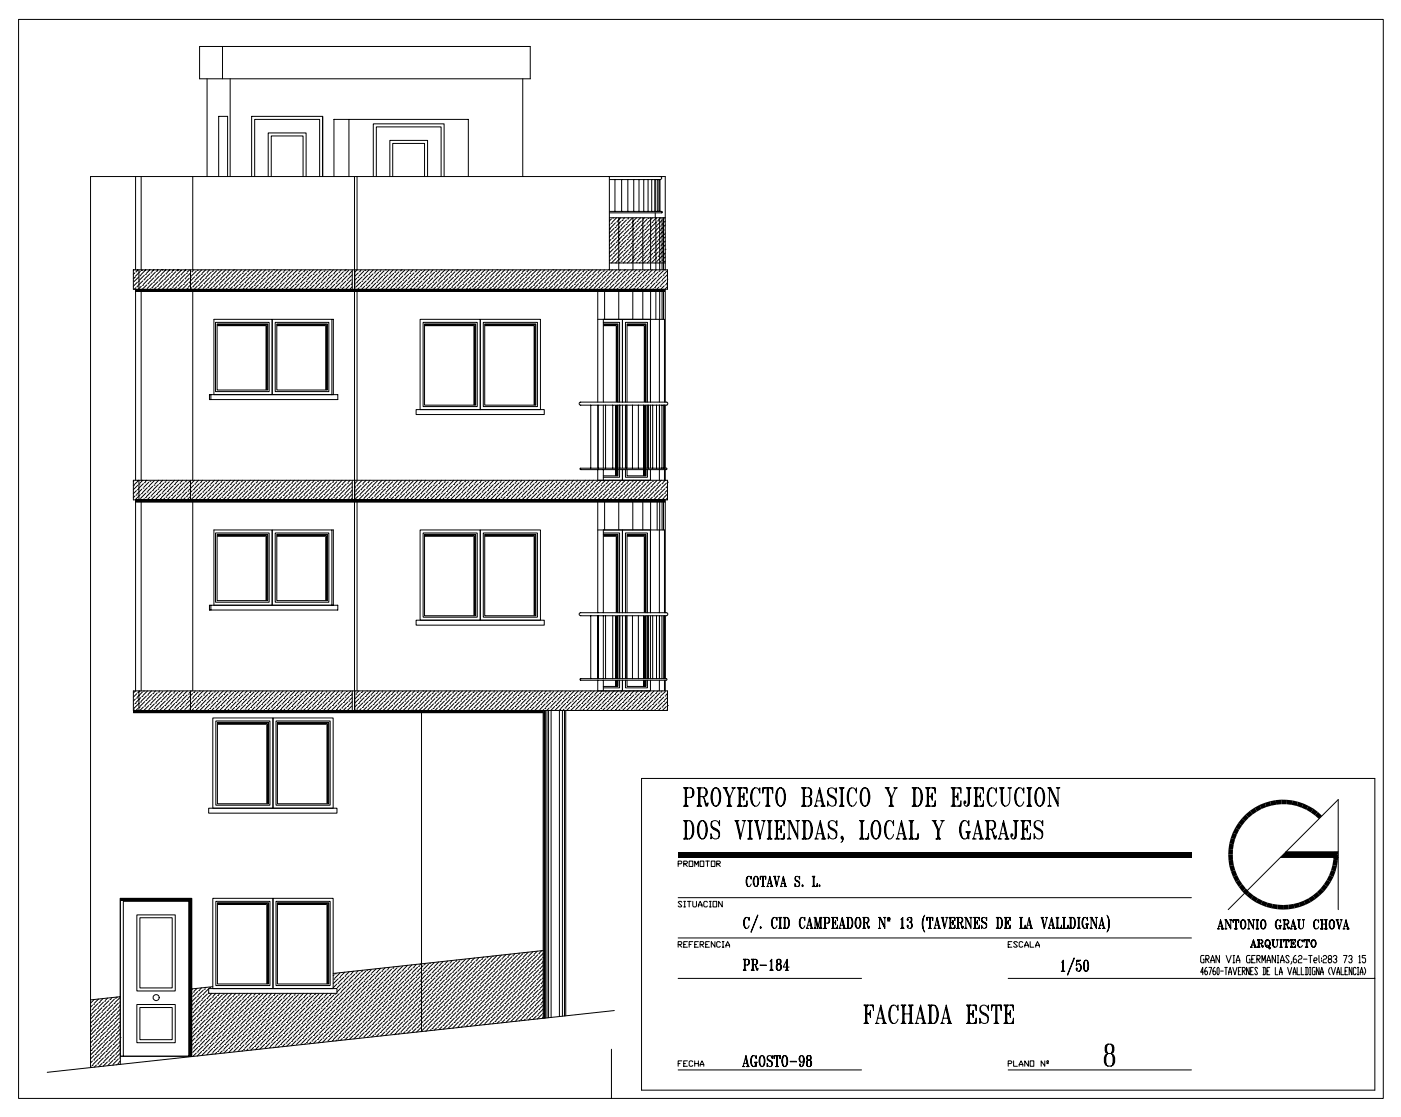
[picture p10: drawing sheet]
<svg xmlns="http://www.w3.org/2000/svg" width="373mm" height="297mm" viewBox="0 0 373 297" stroke-linecap="round" stroke-linejoin="round" font-family="sans-serif">
<g fill="none" stroke="#000" stroke-width=".27">
<path d="M4.9 5.2h362.9v286.9h-362.9zM53.1 12.4h87.9v8.6h-87.9zM59.2 12.4v8.6M55.1 21v25.9M61.2 21v25.9M85.8 30.9v16v-16h-18.9v16M92.8 31.8v15.1M139 21v25.9M36.1 46.9v24.9M37.5 46.9v24.9M51.3 46.9v24.9M58.2 46.9v-16h2.3v16"/>
<path d="M67.7 46.9v-15.1h17.3v15.1M71.3 46.9v-11.6h10.1v11.6M72.1 46.9v-10.7h8.5v10.7M88.8 46.9v-15.1h35.7v15.1M94.3 46.9v142M94.9 46.9v24.9M99.3 46.9v-14h18.8v14M100.1 46.9v-13.2h17.2v13.2M103.7 46.9v-9.6h10v9.6M104.4 46.9v-8.8h8.5v8.8M162 57.9h14.9M162 46.9v24.9"/>
<path d="M162.1 56.2h13.9l.1 .2-.1 .2h-13.9M162.2 59.7l-.2 .1M162.5 59.4h.1M162.6 58.2l-.6 .6M162.9 58h.1M163.5 47.8v8.4M163.6 59.3l-1.3 1.3M163.9 59h.1M163.9 57.9l-1.1 1.2M164.5 57.9v13.9M165 57.9l-.8 .9M165.1 58.9l-1.3 1.3"/>
<path d="M165.3 47.8v8.4M165.4 58.6h.1M166.1 57.9l-.5 .4M166.2 59.9l-1.3 1.4M166.4 59.7h.1M166.6 58.5l-1.3 1.3M166.9 58.2h.1M166.9 47.8v8.4M167.2 57.9l-.1 .1M167.6 59.6l-1.3 1.3M167.9 59.3h.1M168 58.1l-1.3 1.3"/>
<path d="M168.3 57.9v13.9M168.5 47.8v8.4M169.1 59.1l-1.3 1.4M169.3 57.9l-1.1 1.1M169.4 58.9h.1M169.9 47.8v8.4M170.3 57.9l-.7 .7M170.4 59.9h.1M170.5 58.8l-1.3 1.3M170.8 58.5h.1M170.9 57.9v13.9M171.2 47.8v8.4"/>
<path d="M171.4 57.9l-.3 .3M171.6 59.8l-1.3 1.3M171.9 59.6h.1M172 58.3l-1.3 1.4M172.3 58.1h.1M172.3 47.8v8.4M173 57.9v13.9M173.1 59.4l-1.3 1.3M173.3 47.8v8.4M173.3 59.1h.1M173.5 58l-1.3 1.3M174.1 47.8v8.4"/>
<path d="M174.2 47.8v8.4M174.2 56.6v1.3M174.4 57.9v13.9M174.5 59l-1.3 1.3M174.6 57.9l-1 1M174.8 47.8v8.4M174.8 58.8h.1M175.2 47.8v8.4M175.4 57.9v13.9M175.5 47.8v8.4M175.5 46.9l.4 .3a.4 .4 0 0 1-.4 .6h-13.4M175.6 57.9l-.5 .6"/>
<path d="M175.9 59.8h.1M176 58.6l-1.3 1.3M176.1 57.9v13.9M176.3 58.3h.1M176.4 57.9v13.9M176.7 57.9l-.2 .2M176.9 58.8l-.8 .8M176.9 59.9l-1.2 1.1M35.5 74h.1M35.5 71.8h142v5.1h-142zM35.6 71.8l-.1 .1M35.7 73.7h.1"/>
<path d="M35.9 72.6l-.4 .3M36.1 76.9v50.8M36.1 72.3h.1M36.1 76.5l-.4 .4M36.4 76.2h.1M36.5 75.1l-1 1M36.6 71.8l-.2 .2M36.8 74.8h.1M36.9 71.8v5.1M36.9 73.6l-1.3 1.3M37.2 73.3h.1M37.3 72.1l-1.3 1.3"/>
<path d="M37.5 76.9v50.8M37.6 71.9h.1M37.6 76.1l-.8 .8M37.9 75.9h.1M38 74.7l-1.4 1.3M38.3 74.4h.1M38.4 73.2l-1.3 1.3M38.6 72.9h.1M38.8 71.8l-1.3 1.3M38.9 76.9h.1M39.1 75.7l-1.3 1.2M39.3 75.4h.1"/>
<path d="M39.4 74.3l-1.3 1.3M39.7 74h.1M39.9 71.8l-1 .9M39.9 72.8l-1.4 1.3M40.1 72.6h.1M40.1 76.8l-.2 .1M40.4 76.5h.1M40.5 75.3l-1.3 1.4M40.8 75.1h.1M40.9 71.8l-.5 .5M40.9 73.9l-1.3 1.3M41.2 73.6h.1"/>
<path d="M41.3 72.4l-1.3 1.3M41.6 72.1h.1M41.6 76.4l-.6 .5M41.8 76.1h.1M42 71.8l-.2 .1M42 74.9l-1.4 1.3M42.2 74.7h.1M42.4 73.4l-1.4 1.4M42.6 73.2h.1M42.7 72l-1.3 1.3M43 71.8h.1M43 76l-.9 .9"/>
<path d="M43.3 75.7h.1M43.4 74.5l-1.3 1.4M43.7 74.3h.1M43.8 73.1l-1.3 1.3M44.1 72.8h.1M44.1 71.8l-1.2 1.1M44.4 76.8h.1M44.5 75.6l-1.3 1.3M44.7 75.3h.1M44.9 74.1l-1.4 1.3M45.2 73.9h.1M45.2 71.8l-.8 .8"/>
<path d="M45.3 72.7l-1.3 1.3M45.5 72.4h.1M45.5 76.7l-.3 .2M45.8 76.4h.1M46 75.2l-1.4 1.3M46.2 74.9h.1M46.2 71.8l-.4 .3M46.3 73.7l-1.3 1.4M46.6 73.4h.1M46.7 72.3l-1.3 1.3M47 72h.1M47 76.2l-.7 .7"/>
<path d="M47.3 71.8h.1M47.3 76h.1M47.4 74.8l-1.3 1.3M47.7 74.5h.1M47.8 73.3l-1.3 1.4M48.1 73.1h.1M48.2 71.9l-1.4 1.3M48.5 75.9l-1.1 1M48.7 75.6h.1M48.8 74.4l-1.3 1.3M49.1 74.1h.1M49.3 72.9l-1.4 1.4"/>
<path d="M49.4 71.8l-1.1 1M49.5 72.7h.1M49.5 76.9h.1M49.8 76.7h.1M49.9 75.4l-1.3 1.4M50.2 75.2h.1M50.3 74l-1.3 1.3M50.4 71.8l-.6 .6M50.6 73.7h.1M50.7 71.8v5.1M50.7 72.6l-1.3 1.3M51 72.3h.1"/>
<path d="M51 76.5l-.4 .4M51.3 76.2h.1M51.3 76.9v50.8M51.4 75.1l-1.3 1.3M51.5 71.8l-.2 .2M51.6 74.8h.1M51.8 73.6l-1.4 1.3M52.1 73.3h.1M52.2 72.1l-1.4 1.3M52.4 71.9h.1M52.4 76.1l-.8 .8M52.7 75.9h.1"/>
<path d="M52.8 74.7l-1.3 1.3M53.1 74.4h.1M53.2 73.2l-1.3 1.3M53.5 72.9h.1M53.6 71.8l-1.3 1.3M53.7 76.9h.1M53.9 75.7l-1.2 1.2M54.2 75.4h.1M54.3 74.3l-1.3 1.3M54.6 74h.1M54.7 71.8l-1 .9M54.7 72.8l-1.3 1.3"/>
<path d="M55 72.6h.1M55 76.8l-.2 .1M55.2 76.5h.1M55.4 75.3l-1.4 1.4M55.6 75.1h.1M55.7 71.8l-.5 .5M55.7 73.9l-1.3 1.3M56 73.6h.1M56.2 72.4l-1.4 1.3M56.4 72.1h.1M56.4 76.4l-.5 .5M56.7 76.1h.1"/>
<path d="M56.8 71.8l-.1 .1M56.8 74.9l-1.3 1.3M57.1 74.7h.1M57.2 73.4l-1.3 1.4M57.5 73.2h.1M57.6 72l-1.3 1.3M57.9 71.8h.1M57.9 76l-1 .9M58.2 75.7h.1M58.3 74.5l-1.4 1.4M58.5 74.3h.1M58.7 73.1l-1.4 1.3"/>
<path d="M58.9 72.8h.1M59 71.8l-1.3 1.1M59.2 76.8h.1M59.3 75.6l-1.3 1.3M59.6 75.3h.1M59.7 74.1l-1.3 1.3M60 73.9h.1M60 71.8l-.8 .8M60.1 72.7l-1.3 1.3M60.4 72.4h.1M60.4 76.7l-.3 .2M60.6 76.4h.1"/>
<path d="M60.8 75.2l-1.3 1.3M61.1 74.9h.1M61.1 71.8l-.5 .3M61.2 73.7l-1.4 1.4M61.5 73.4h.1M61.6 72.3l-1.3 1.3M61.8 72h.1M61.8 76.2l-.6 .7M62.1 71.8h.1M62.1 76h.1M62.3 74.8l-1.4 1.3M62.5 74.5h.1"/>
<path d="M62.6 73.3l-1.3 1.4M62.9 73.1h.1M63.1 71.9l-1.4 1.3M63.3 75.9l-1.1 1M63.6 75.6h.1M63.7 74.4l-1.3 1.3M64 74.1h.1M64.1 72.9l-1.3 1.4M64.2 71.8l-1 1M64.4 72.7h.1M64.6 76.7h.1M64.8 75.4l-1.4 1.4"/>
<path d="M65.1 75.2h.1M65.2 74l-1.4 1.3M65.3 71.8l-.7 .6M65.4 73.7h.1M65.6 72.6l-1.4 1.3M65.8 72.3h.1M65.8 76.5l-.4 .4M66.1 76.2h.1M66.2 75.1l-1.3 1.3M66.4 71.8l-.3 .2M66.5 74.8h.1M66.6 73.6l-1.3 1.3"/>
<path d="M66.9 73.3h.1M67 72.1l-1.3 1.3M67.3 71.9h.1M67.3 76.1l-.9 .8M67.5 75.9h.1M67.7 74.7l-1.3 1.3M67.9 74.4h.1M68.1 73.2l-1.4 1.3M68.4 72.9h.1M68.5 71.8l-1.3 1.3M68.6 76.9h.1M68.7 75.7l-1.2 1.2"/>
<path d="M69 75.4h.1M69.2 74.3l-1.4 1.3M69.4 74h.1M69.5 71.8l-.9 .9M69.5 72.8l-1.3 1.3M69.8 72.6h.1M69.8 76.8l-.1 .1M70.1 76.5h.1M70.2 75.3l-1.3 1.4M70.5 75.1h.1M70.6 71.8l-.5 .5M70.6 73.9l-1.3 1.3"/>
<path d="M70.9 73.6h.1M71 72.4l-1.3 1.3M71.3 72.1h.1M71.3 76.4l-.6 .5M71.5 76.1h.1M71.7 71.8l-.2 .1M71.7 74.9l-1.4 1.3M71.9 74.7h.1M72.1 73.4l-1.4 1.4M72.3 73.2h.1M72.5 72l-1.4 1.3M72.7 71.8h.1"/>
<path d="M72.7 76l-.9 .9M73 75.7h.1M73.1 74.5l-1.3 1.4M73.4 74.3h.1M73.5 73.1l-1.3 1.3M73.8 72.8h.1M73.8 71.8l-1.2 1.1M74 76.8h.1M74.2 75.6l-1.4 1.3M74.5 75.3h.1M74.6 74.1l-1.3 1.3M74.8 73.9h.1"/>
<path d="M74.8 71.8l-.8 .8M75 72.7l-1.4 1.3M75.3 72.4h.1M75.3 76.7l-.3 .2M75.5 76.4h.1M75.6 75.2l-1.3 1.3M75.9 74.9h.1M75.9 71.8l-.4 .3M76 73.7l-1.3 1.4M76.3 73.4h.1M76.4 72.3l-1.3 1.3M76.7 72h.1"/>
<path d="M76.7 76.2l-.7 .7M76.9 76h.1M77.1 74.8l-1.3 1.3M77.4 74.5h.1M77.5 73.3l-1.3 1.4M77.8 73.1h.1M77.9 71.9l-1.3 1.3M78.2 75.9l-1.1 1M78.4 75.6h.1M78.6 74.4l-1.4 1.3M78.8 74.1h.1M78.9 72.9l-1.3 1.4"/>
<path d="M79.1 71.8l-1.1 1M79.2 72.7h.1M79.5 76.7h.1M79.6 75.4l-1.3 1.4M79.9 75.2h.1M80 74l-1.3 1.3M80.2 71.8l-.7 .6M80.3 73.7h.1M80.4 72.6l-1.3 1.3M80.7 72.3h.1M80.7 76.5l-.5 .4M80.9 76.2h.1"/>
<path d="M81.1 75.1l-1.4 1.3M81.2 71.8l-.3 .2M81.4 74.8h.1M81.5 73.6l-1.3 1.3M81.7 73.3h.1M81.9 72.1l-1.4 1.3M82.2 71.9h.1M82.2 76.1l-.9 .8M82.4 75.9h.1M82.5 74.7l-1.3 1.3M82.8 74.4h.1M82.9 73.2l-1.3 1.3"/>
<path d="M83.2 72.9h.1M83.3 71.8l-1.3 1.3M83.5 76.9h.1M83.6 75.7l-1.2 1.2M83.8 75.4h.1M84 74.3l-1.3 1.3M84.3 74h.1M84.4 71.8l-.9 .9M84.4 72.8l-1.4 1.3M84.7 72.6h.1M84.7 76.8l-.2 .1M84.9 76.5h.1"/>
<path d="M85 75.3l-1.3 1.4M85.3 75.1h.1M85.5 71.8l-.6 .5M85.5 73.9l-1.4 1.3M85.7 73.6h.1M85.8 72.4l-1.3 1.3M86.1 72.1h.1M86.1 76.4l-.6 .5M86.4 76.1h.1M86.5 71.8l-.1 .1M86.5 74.9l-1.3 1.3M86.8 74.7h.1"/>
<path d="M86.9 73.4l-1.3 1.4M87.2 73.2h.1M87.3 72l-1.3 1.3M87.6 71.8h.1M87.6 76l-1 .9M87.8 75.7h.1M88 74.5l-1.4 1.4M88.3 74.3h.1M88.4 73.1l-1.4 1.3M88.6 72.8h.1M88.6 71.8l-1.2 1.1M88.9 76.8h.1"/>
<path d="M89 75.6l-1.3 1.3M89.3 75.3h.1M89.4 74.1l-1.3 1.3M89.7 73.9h.1M89.7 71.8l-.8 .8M89.8 72.7l-1.3 1.3M90.1 72.4h.1M90.1 76.7l-.3 .2M90.4 76.4h.1M90.5 75.2l-1.4 1.3M90.7 74.9h.1M90.7 71.8l-.3 .3"/>
<path d="M90.9 73.7l-1.3 1.4M91.1 73.4h.1M91.3 72.3l-1.4 1.3M91.6 72h.1M91.6 76.2l-.7 .7M91.8 71.8h.1M91.8 76h.1M91.9 74.8l-1.3 1.3M92.2 74.5h.1M92.4 73.3l-1.4 1.4M92.6 73.1h.1M92.7 71.9l-1.3 1.3"/>
<path d="M93 75.9l-1.1 1M93.3 75.6h.1M93.4 74.4l-1.3 1.3M93.7 71.8v5.1M93.7 72l-.8 .8M93.7 73.1l-1.2 1.2M93.7 75.2l-.2 .1M93.7 76.2l-.6 .6M94.3 71.8v5.1M94.5 75.4l-.2 .2M94.7 75.2h.1M94.9 74l-.6 .5"/>
<path d="M94.9 76.9v50.8M95 71.8l-.7 .6M95.1 73.7h.1M95.3 72.6l-1 .8M95.5 72.3h.1M95.5 76.5l-.4 .4M95.8 76.2h.1M95.9 75.1l-1.3 1.3M96 71.8l-.2 .2M96.2 74.8h.1M96.3 73.6l-1.3 1.3M96.6 73.3h.1"/>
<path d="M96.7 72.1l-1.3 1.3M97 71.9h.1M97 76.1l-.8 .8M97.3 75.9h.1M97.4 74.7l-1.4 1.3M97.6 74.4h.1M97.8 73.2l-1.3 1.3M98 72.9h.1M98.2 71.8l-1.4 1.3M98.3 76.9h.1M98.5 75.7l-1.3 1.2M98.7 75.4h.1"/>
<path d="M98.8 74.3l-1.3 1.3M99.1 74h.1M99.2 72.8l-1.3 1.3M99.3 71.8l-1 .9M99.5 72.6h.1M99.5 76.8l-.2 .1M99.8 76.5h.1M99.9 75.3l-1.3 1.4M100.1 75.1h.1M100.3 71.8l-.5 .5M100.3 73.9l-1.3 1.3M100.6 73.6h.1"/>
<path d="M100.7 72.4l-1.3 1.3M101 72.1h.1M101 76.4l-.6 .5M101.2 76.1h.1M101.4 71.8l-.2 .1M101.4 74.9l-1.4 1.3M101.6 74.7h.1M101.8 73.4l-1.4 1.4M102 73.2h.1M102.1 72l-1.3 1.3M102.4 71.8h.1M102.4 76l-.9 .9"/>
<path d="M102.7 75.7h.1M102.8 74.5l-1.3 1.4M103.1 74.3h.1M103.2 73.1l-1.3 1.3M103.5 72.8h.1M103.5 71.8l-1.2 1.1M103.7 76.8h.1M103.9 75.6l-1.3 1.3M104.1 75.3h.1M104.3 74.1l-1.4 1.3M104.5 73.9h.1M104.5 71.8l-.8 .8"/>
<path d="M104.7 72.7l-1.3 1.3M104.9 72.4h.1M104.9 76.7l-.3 .2M105.2 76.4h.1M105.4 75.2l-1.4 1.3M105.6 74.9h.1M105.6 71.8l-.4 .3M105.7 73.7l-1.3 1.4M106 73.4h.1M106.1 72.3l-1.3 1.3M106.4 72h.1M106.4 76.2l-.7 .7"/>
<path d="M106.7 71.8h.1M106.7 76h.1M106.8 74.8l-1.3 1.3M107 74.5h.1M107.2 73.3l-1.3 1.4M107.5 73.1h.1M107.6 71.9l-1.4 1.3M107.9 75.9l-1.1 1M108.1 75.6h.1M108.2 74.4l-1.3 1.3M108.5 74.1h.1M108.7 72.9l-1.4 1.4"/>
<path d="M108.8 71.8l-1.1 1M108.9 72.7h.1M108.9 76.9h.1M109.2 76.7h.1M109.3 75.4l-1.3 1.4M109.6 75.2h.1M109.7 74l-1.3 1.3M109.8 71.8l-.6 .6M110 73.7h.1M110.1 72.6l-1.3 1.3M110.4 72.3h.1M110.4 76.5l-.4 .4"/>
<path d="M110.6 76.2h.1M110.8 75.1l-1.3 1.3M110.9 71.8l-.3 .2M111 74.8h.1M111.2 73.6l-1.4 1.3M111.4 73.3h.1M111.6 72.1l-1.4 1.3M111.8 71.9h.1M111.8 76.1l-.8 .8M112.1 75.9h.1M112.2 74.7l-1.3 1.3M112.5 74.4h.1"/>
<path d="M112.6 73.2l-1.3 1.3M112.9 72.9h.1M113 71.8l-1.3 1.3M113.1 76.9h.1M113.3 75.7l-1.2 1.2M113.6 75.4h.1M113.7 74.3l-1.3 1.3M113.9 74h.1M114.1 71.8l-1 .9M114.1 72.8l-1.3 1.3M114.4 72.6h.1M114.4 76.8l-.2 .1"/>
<path d="M114.6 76.5h.1M114.8 75.3l-1.4 1.4M115 75.1h.1M115.1 71.8l-.5 .5M115.1 73.9l-1.3 1.3M115.4 73.6h.1M115.6 72.4l-1.4 1.3M115.8 72.1h.1M115.8 76.4l-.5 .5M116.1 76.1h.1M116.2 71.8l-.1 .1M116.2 74.9l-1.3 1.3"/>
<path d="M116.5 74.7h.1M116.6 73.4l-1.3 1.4M116.9 73.2h.1M117 72l-1.3 1.3M117.2 71.8h.1M117.2 76l-.9 .9M117.5 75.7h.1M117.7 74.5l-1.4 1.4M117.9 74.3h.1M118.1 73.1l-1.4 1.3M118.3 72.8h.1M118.3 71.8l-1.2 1.1"/>
<path d="M118.6 76.8h.1M118.7 75.6l-1.3 1.3M119 75.3h.1M119.1 74.1l-1.3 1.3M119.4 73.9h.1M119.4 71.8l-.8 .8M119.5 72.7l-1.3 1.3M119.8 72.4h.1M119.8 76.7l-.3 .2M120 76.4h.1M120.2 75.2l-1.3 1.3M120.5 74.9h.1"/>
<path d="M120.5 71.8l-.5 .3M120.6 73.7l-1.4 1.4M120.8 73.4h.1M121 72.3l-1.3 1.3M121.2 72h.1M121.2 76.2l-.6 .7M121.5 71.8h.1M121.5 76h.1M121.7 74.8l-1.4 1.3M121.9 74.5h.1M122 73.3l-1.3 1.4M122.3 73.1h.1"/>
<path d="M122.5 71.9l-1.4 1.3M122.7 75.9l-1.1 1M123 75.6h.1M123.1 74.4l-1.3 1.3M123.3 74.1h.1M123.5 72.9l-1.3 1.4M123.6 71.8l-1 1M123.8 72.7h.1M124 76.7h.1M124.1 75.4l-1.3 1.4M124.4 75.2h.1M124.6 74l-1.4 1.3"/>
<path d="M124.7 71.8l-.7 .6M124.8 73.7h.1M125 72.6l-1.4 1.3M125.2 72.3h.1M125.2 76.5l-.4 .4M125.5 76.2h.1M125.6 75.1l-1.3 1.3M125.8 71.8l-.3 .2M125.9 74.8h.1M126 73.6l-1.3 1.3M126.3 73.3h.1M126.4 72.1l-1.3 1.3"/>
<path d="M126.7 71.9h.1M126.7 76.1l-.9 .8M126.9 75.9h.1M127.1 74.7l-1.3 1.3M127.3 74.4h.1M127.5 73.2l-1.4 1.3M127.7 72.9h.1M127.9 71.8l-1.3 1.3M128 76.9h.1M128.1 75.7l-1.2 1.2M128.4 75.4h.1M128.6 74.3l-1.4 1.3"/>
<path d="M128.8 74h.1M128.9 71.8l-.9 .9M128.9 72.8l-1.3 1.3M129.2 72.6h.1M129.2 76.8l-.1 .1M129.5 76.5h.1M129.6 75.3l-1.3 1.4M129.9 75.1h.1M130 71.8l-.5 .5M130 73.9l-1.3 1.3M130.2 73.6h.1M130.4 72.4l-1.3 1.3"/>
<path d="M130.7 72.1h.1M130.7 76.4l-.6 .5M130.9 76.1h.1M131 71.8l-.1 .1M131 74.9l-1.3 1.3M131.3 74.7h.1M131.4 73.4l-1.3 1.4M131.7 73.2h.1M131.9 72l-1.4 1.3M132.1 71.8h.1M132.1 76l-.9 .9M132.4 75.7h.1"/>
<path d="M132.5 74.5l-1.3 1.4M132.8 74.3h.1M132.9 73.1l-1.3 1.3M133.2 72.8h.1M133.2 71.8l-1.2 1.1M133.4 76.8h.1M133.6 75.6l-1.4 1.3M133.8 75.3h.1M134 74.1l-1.3 1.3M134.2 73.9h.1M134.2 71.8l-.8 .8M134.4 72.7l-1.4 1.3"/>
<path d="M134.6 72.4h.1M134.6 76.7l-.2 .2M134.9 76.4h.1M135 75.2l-1.3 1.3M135.3 74.9h.1M135.3 71.8l-.4 .3M135.4 73.7l-1.3 1.4M135.7 73.4h.1M135.8 72.3l-1.3 1.3M136.1 72h.1M136.1 76.2l-.7 .7M136.3 76h.1"/>
<path d="M136.5 74.8l-1.3 1.3M136.8 74.5h.1M136.9 73.3l-1.3 1.4M137.1 73.1h.1M137.3 71.9l-1.3 1.3M137.6 75.9l-1.1 1M137.8 75.6h.1M138 74.4l-1.4 1.3M138.2 74.1h.1M138.3 72.9l-1.3 1.4M138.5 71.8l-1.1 1M138.6 72.7h.1"/>
<path d="M138.9 76.7h.1M139 75.4l-1.3 1.4M139.3 75.2h.1M139.4 74l-1.3 1.3M139.6 71.8l-.7 .6M139.7 73.7h.1M139.8 72.6l-1.3 1.3M140.1 72.3h.1M140.1 76.5l-.5 .4M140.3 76.2h.1M140.4 75.1l-1.3 1.3M140.6 71.8l-.3 .2"/>
<path d="M140.7 74.8h.1M140.9 73.6l-1.3 1.3M141.1 73.3h.1M141.3 72.1l-1.4 1.3M141.5 71.9h.1M141.5 76.1l-.8 .8M141.8 75.9h.1M141.9 74.7l-1.3 1.3M142.2 74.4h.1M142.3 73.2l-1.3 1.3M142.6 72.9h.1M142.7 71.8l-1.3 1.3"/>
<path d="M142.9 76.9h.1M143 75.7l-1.2 1.2M143.2 75.4h.1M143.4 74.3l-1.3 1.3M143.7 74h.1M143.8 71.8l-.9 .9M143.8 72.8l-1.4 1.3M144 72.6h.1M144 76.8l-.1 .1M144.3 76.5h.1M144.4 75.3l-1.3 1.4M144.7 75.1h.1"/>
<path d="M144.9 71.8l-.6 .5M144.9 73.9l-1.4 1.3M145.1 73.6h.1M145.2 72.4l-1.3 1.3M145.5 72.1h.1M145.5 76.4l-.6 .5M145.8 76.1h.1M145.9 74.9l-1.3 1.3M145.9 71.8l-.1 .1M146.2 74.7h.1M146.3 73.4l-1.3 1.4M146.6 73.2h.1"/>
<path d="M146.7 72l-1.3 1.3M147 71.8h.1M147 76l-1 .9M147.2 75.7h.1M147.3 74.5l-1.3 1.4M147.6 74.3h.1M147.8 73.1l-1.4 1.3M148 72.8h.1M148 71.8l-1.2 1.1M148.3 76.8h.1M148.4 75.6l-1.3 1.3M148.7 75.3h.1"/>
<path d="M148.8 74.1l-1.3 1.3M149.1 73.9h.1M149.1 71.8l-.8 .8M149.2 72.7l-1.3 1.3M149.5 72.4h.1M149.5 76.7l-.3 .2M149.8 76.4h.1M149.9 75.2l-1.4 1.3M150.1 74.9h.1M150.1 71.8l-.3 .3M150.3 73.7l-1.3 1.4M150.5 73.4h.1"/>
<path d="M150.7 72.3l-1.4 1.3M150.9 72h.1M150.9 76.2l-.6 .7M151.2 71.8h.1M151.2 76h.1M151.3 74.8l-1.3 1.3M151.6 74.5h.1M151.8 73.3l-1.4 1.4M152 73.1h.1M152.1 71.9l-1.3 1.3M152.4 75.9l-1.1 1M152.7 75.6h.1"/>
<path d="M152.8 74.4l-1.3 1.3M153.1 74.1h.1M153.2 72.9l-1.3 1.4M153.3 71.8l-1 1M153.4 72.7h.1M153.4 76.9h.1M153.7 76.7h.1M153.9 75.4l-1.4 1.4M154.1 75.2h.1M154.2 74l-1.3 1.3M154.4 71.8l-.7 .6M154.5 73.7h.1"/>
<path d="M154.7 72.6l-1.4 1.3M154.9 72.3h.1M154.9 76.5l-.4 .4M155.2 76.2h.1M155.3 75.1l-1.3 1.3M155.4 71.8l-.2 .2M155.6 74.8h.1M155.7 73.6l-1.3 1.3M156 73.3h.1M156.1 72.1l-1.3 1.3M156.4 71.9h.1M156.4 76.1l-.8 .8"/>
<path d="M156.7 75.9h.1M156.8 74.7l-1.4 1.3M157 74.4h.1M157.2 73.2l-1.3 1.3M157.4 72.9h.1M157.6 71.8l-1.4 1.3M157.7 76.9h.1M157.8 75.7l-1.2 1.2M158.1 75.4h.1M158.2 74.3l-1.3 1.3M158.5 74h.1M158.6 72.8l-1.3 1.3"/>
<path d="M158.7 71.8l-1 .9M158.9 72.6h.1M158.9 76.8l-.2 .1M158.9 76.9v30M159.2 76.5h.1M159.3 75.3l-1.3 1.4M159.5 75.1h.1M159.7 71.8l-.5 .5M159.7 73.9l-1.3 1.3M160 73.6h.1M160.1 72.4l-1.3 1.3M160.3 72.1h.1"/>
<path d="M160.3 76.4l-.5 .5M160.6 76.1h.1M160.8 76.9v8M160.8 71.8l-.2 .1M160.8 74.9l-1.4 1.3M161 74.7h.1M161.1 73.4l-1.3 1.4M161.4 73.2h.1M161.5 72l-1.3 1.3M161.8 71.8h.1M161.8 76l-.9 .9M162 69.9h14.9"/>
<path d="M162.1 60.9h.1M162.1 75.7h.1M162.1 65.1l-.1 .1M162.2 74.5l-1.3 1.4M162.3 64.9h.1M162.3 69.1l-.3 .3M162.5 74.3h.1M162.5 63.7l-.5 .4M162.6 68.8h.1M162.6 73.1l-1.3 1.3M162.8 63.4h.1M162.8 67.6l-.8 .7"/>
<path d="M162.9 72.8h.1M162.9 62.2l-.9 .8M162.9 71.8l-1.2 1.1M163 67.4h.1M163.1 61.9h.1M163.1 76.8h.1M163.1 66.2l-1.1 1.1M163.3 60.7l-1.3 1.3M163.3 75.6l-1.3 1.3M163.4 65.9h.1M163.5 60.5h.1M163.5 75.3h.1"/>
<path d="M163.5 64.7l-1.3 1.3M163.6 69.9h.1M163.6 74.1l-1.3 1.3M163.8 64.4h.1M163.8 68.7l-1.2 1.2M163.9 73.9h.1M163.9 63.2l-1.3 1.4M163.9 71.8l-.8 .8M164.1 68.4h.1M164.1 72.7l-1.3 1.3M164.2 63h.1M164.2 67.2l-1.3 1.4"/>
<path d="M164.3 72.4h.1M164.3 61.8l-1.3 1.3M164.3 76.7l-.3 .2M164.5 67h.1M164.5 76.9v8M164.6 61.6h.1M164.6 76.4h.1M164.6 65.8l-1.3 1.3M164.7 60.3l-1.3 1.4M164.7 75.2l-1.3 1.3M164.9 65.5h.1M164.9 69.8l-.2 .1"/>
<path d="M165 60.1h.1M165 74.9h.1M165 64.3l-1.4 1.4M165 71.8l-.4 .3M165.1 69.5h.1M165.1 73.7l-1.3 1.4M165.3 64.1h.1M165.3 68.3l-1.4 1.3M165.4 73.4h.1M165.4 62.9l-1.3 1.3M165.5 68h.1M165.5 72.3l-1.3 1.3"/>
<path d="M165.6 62.6h.1M165.6 66.8l-1.3 1.4M165.8 72h.1M165.8 61.4l-1.3 1.3M165.8 76.2l-.7 .7M165.9 66.6h.1M166.1 61.1h.1M166.1 71.8h.1M166.1 76h.1M166.1 65.4l-1.4 1.3M166.2 74.8l-1.3 1.3M166.3 65.1h.1"/>
<path d="M166.3 69.3l-.5 .6M166.4 74.5h.1M166.4 63.9l-1.3 1.3M166.6 69.1h.1M166.6 73.3l-1.3 1.4M166.7 63.7h.1M166.7 67.9l-1.3 1.3M166.9 73.1h.1M166.9 62.5l-1.4 1.3M167 67.6h.1M167 71.9l-1.4 1.3M167.1 62.2h.1"/>
<path d="M167.1 66.4l-1.3 1.4M167.2 61l-1.3 1.3M167.2 75.9l-1.1 1M167.4 66.2h.1M167.5 60.7h.1M167.5 75.6h.1M167.5 65l-1.3 1.3M167.6 74.4l-1.3 1.3M167.8 64.7h.1M167.8 69l-1 .9M167.9 74.1h.1M167.9 63.5l-1.3 1.4"/>
<path d="M168 68.7h.1M168 72.9l-1.3 1.4M168.2 63.2h.1M168.2 67.5l-1.3 1.3M168.2 71.8l-1.1 1M168.3 76.9v8M168.3 68.4h.1M168.3 72.7h.1M168.3 76.9h.1M168.3 62.1l-1.3 1.3M168.4 67.2h.1M168.6 61.8h.1"/>
<path d="M168.6 76.7h.1M168.6 66l-1.4 1.4M168.7 60.6l-1.3 1.3M168.7 75.4l-1.3 1.4M168.9 65.8h.1M169 60.3h.1M169 75.2h.1M169 64.6l-1.4 1.3M169.1 69.8h.1M169.1 74l-1.3 1.3M169.2 64.3h.1M169.2 68.6l-1.3 1.3"/>
<path d="M169.2 71.8l-.6 .6M169.4 73.7h.1M169.4 63.1l-1.4 1.3M169.5 68.3h.1M169.5 72.6l-1.3 1.3M169.6 62.9h.1M169.6 67.1l-1.3 1.3M169.8 72.3h.1M169.8 61.7l-1.4 1.3M169.8 76.5l-.4 .4M169.9 66.8h.1M170 61.4h.1"/>
<path d="M170 76.2h.1M170 65.7l-1.3 1.3M170.2 60.2l-1.3 1.4M170.2 75.1l-1.3 1.3M170.3 65.4h.1M170.3 69.6l-.3 .3M170.3 71.8l-.3 .2M170.4 74.8h.1M170.4 64.2l-1.3 1.3M170.5 69.3h.1M170.5 73.6l-1.3 1.3M170.7 63.9h.1"/>
<path d="M170.7 68.2l-1.3 1.3M170.8 73.3h.1M170.8 62.7l-1.3 1.4M170.9 76.9v8M171 67.9h.1M171 72.1l-1.4 1.3M171.1 62.5h.1M171.1 66.7l-1.3 1.3M171.2 61.3l-1.3 1.3M171.2 71.9h.1M171.2 76.1l-.8 .8M171.4 66.4h.1"/>
<path d="M171.5 61h.1M171.5 75.9h.1M171.5 65.2l-1.3 1.4M171.6 74.7l-1.3 1.3M171.8 65h.1M171.8 69.2l-.7 .7M171.9 74.4h.1M171.9 63.8l-1.4 1.3M172 69h.1M172 73.2l-1.3 1.3M172.2 63.5h.1M172.2 67.8l-1.4 1.3"/>
<path d="M172.3 72.9h.1M172.3 62.3l-1.3 1.4M172.4 67.5h.1M172.4 71.8l-1.3 1.3M172.5 62.1h.1M172.5 76.9h.1M172.5 66.3l-1.3 1.3M172.7 60.9l-1.3 1.3M172.7 75.7l-1.2 1.2M172.8 66h.1M173 60.6h.1M173 75.4h.1"/>
<path d="M173 64.9l-1.4 1.3M173 76.9v30v-22h-7.5v22v-22h-5.1v22M173.1 74.3l-1.3 1.3M173.2 64.6h.1M173.2 68.8l-1.1 1.1M173.3 74h.1M173.3 63.4l-1.3 1.3M173.5 68.6h.1M173.5 71.8l-1 .9M173.5 72.8l-1.3 1.3M173.6 63.1h.1M173.6 67.4l-1.3 1.3"/>
<path d="M173.8 72.6h.1M173.8 61.9l-1.4 1.3M173.8 76.8l-.2 .1M173.9 67.1h.1M174 61.7h.1M174 76.5h.1M174 65.9l-1.3 1.3M174.1 60.5l-1.3 1.3M174.1 75.3l-1.3 1.4M174.3 65.7h.1M174.3 69.9h-.1M174.4 60.2h.1"/>
<path d="M174.4 75.1h.1M174.4 76.9v8M174.4 64.5l-1.3 1.3M174.5 69.6h.1M174.5 71.8l-.5 .5M174.5 73.9l-1.3 1.3M174.7 64.2h.1M174.7 68.4l-1.4 1.4M174.8 63l-1.3 1.3M174.8 73.6h.1M174.9 68.2h.1M174.9 72.4l-1.3 1.3"/>
<path d="M175.1 62.7h.1M175.1 67l-1.3 1.3M175.2 72.1h.1M175.2 61.6l-1.3 1.3M175.2 76.4l-.5 .5M175.3 66.7h.1M175.4 76.9v8M175.5 61.3h.1M175.5 76.1h.1M175.5 65.5l-1.4 1.3M175.6 60.1l-1.3 1.3M175.6 71.8l-.1 .1"/>
<path d="M175.6 74.9l-1.3 1.3M175.7 65.2h.1M175.7 69.5l-.4 .4M175.9 74.7h.1M175.9 64.1l-1.4 1.3M176 69.2h.1M176 73.4l-1.3 1.4M176.1 76.9v8M176.1 63.8h.1M176.1 68l-1.3 1.3M176.3 73.2h.1M176.3 62.6l-1.4 1.3"/>
<path d="M176.4 67.8h.1M176.4 72l-1.3 1.3M176.4 76.9v8M176.5 62.3h.1M176.5 66.6l-1.3 1.3M176.6 71.8h.1M176.6 61.1l-1.3 1.4M176.6 76l-.9 .9M176.8 66.3h.1M176.9 71.8v-24.9h-152.8v237M176.9 76.9v30M176.9 62l-.1 .1"/>
<path d="M176.9 63l-.5 .5M176.9 64.1l-.9 .9M176.9 65.2l-1.3 1.2M176.9 67.3l-.3 .2M176.9 68.3l-.6 .7M176.9 69.4l-.6 .5M176.9 75.7h.1M177.1 74.5l-1.4 1.4M177.3 74.3h.1M177.4 73.1l-1.3 1.3M177.5 72l-1 .9M177.5 75.1l-.3 .3"/>
<path d="M177.5 76.2l-.7 .7M56.9 84.9h15.5v20h-15.5zM57.3 85.7h14.3v18.4h-14.3zM57.7 86.1h13.5v17.6h-13.5zM72.4 84.9h15.9v20h-15.9zM73.2 85.7h14.2v18.4h-14.2zM73.6 86.1h13.5v17.6h-13.5zM88.3 84.9h.3v20M111.7 84.9h16v24h-16zM112.5 85.7h14.4v22.4h-14.4zM112.9 86.1h13.6v21.6h-13.6zM127.7 84.9h16v24h-16z"/>
<path d="M128.5 85.7h14.4v22.4h-14.4zM128.9 86.1h13.6v21.6h-13.6zM158.9 84.9h17.8v22M160.4 86.1h3.9v20.8M160.4 85.7h4.3v21.2M175.3 84.9v22M55.7 104.9h34.1v1.4h-34.1zM56.1 104.9v1.4M110.6 108.9h34.1v1.3h-34.1zM154 107.1l.4-.2h22.8l.4 .4-.4 .4h-22.8l-.4-.2zM157.1 107.7v16.8M158.9 107.7v16.8"/>
<path d="M159.1 107.7v16.8M160.4 107.7v16.8M161 107.7v16.8M162.9 107.7v16.8M164.3 107.7v16.8M164.8 107.7v16.8M165.5 107.7v16.8M166.3 106.9v-21.2h5.9v21.2M166.3 107.7v16.8M166.5 107.7v16.8M166.7 106.9v-20.8h5.1v20.8M166.7 107.7v16.8"/>
<path d="M168.2 107.7v16.8M169.7 107.7v16.8M171.1 107.7v16.8M171.8 107.7v16.8M172.2 107.7v16.8M172.5 107.7v16.8M173 107.7v16.8M173.6 107.7v16.8M174.6 107.7v16.8M175.3 107.7v16.8M175.4 107.7v16.8M176 107.7v16.8"/>
<path d="M176.5 107.7v16.8M176.7 107.7v16.8M176.9 107.7v16.8M35.5 129.2h.1M35.5 127.7h142v5.2h-142zM35.6 128l-.1 .1M35.9 131.9l-.4 .4M36.1 133.5h140.8M36.1 132.9v50.8l-.6 .6M36.1 131.7h.1M36.3 130.5l-.8 .8M36.5 130.2h.1"/>
<path d="M36.6 129l-1.1 1.2M36.9 127.7l-1.2 1.2M36.9 128.7h.1M36.9 127.7v5.2M37.2 132.7h.1M37.3 131.5l-1.3 1.3M37.5 132.9v50.8M37.6 131.3h.1M37.7 130.1l-1.3 1.3M38 127.7l-.8 .8M38 129.8h.1M38.1 128.6l-1.3 1.4"/>
<path d="M38.4 128.4h.1M38.4 132.6l-.4 .3M38.6 132.3h.1M38.8 131.1l-1.3 1.4M39 127.7l-.4 .4M39.1 130.9h.1M39.2 129.7l-1.3 1.3M39.4 129.4h.1M39.6 128.2l-1.3 1.3M39.9 128h.1M39.9 132.2l-.8 .7M40.1 131.9h.1"/>
<path d="M40.2 130.7l-1.3 1.4M40.5 130.5h.1M40.6 129.3l-1.3 1.3M40.9 129h.1M41 127.8l-1.3 1.4M41.3 131.8l-1.1 1.1M41.6 131.5h.1M41.7 130.3l-1.3 1.4M42 130.1h.1M42.1 128.9l-1.3 1.3M42.2 127.7l-1 1M42.4 128.6h.1"/>
<path d="M42.4 132.8l-.1 .1M42.6 132.6h.1M42.7 131.4l-1.3 1.3M43 131.1h.1M43.2 130l-1.4 1.3M43.3 127.7l-.7 .7M43.4 129.7h.1M43.5 128.5l-1.3 1.3M43.8 128.2h.1M43.8 132.5l-.5 .4M44.1 132.2h.1M44.2 131l-1.3 1.3"/>
<path d="M44.3 127.7l-.2 .3M44.5 130.7h.1M44.6 129.5l-1.3 1.4M44.9 129.3h.1M45 128.1l-1.3 1.3M45.3 127.8h.1M45.3 132.1l-.9 .8M45.5 131.8h.1M45.7 130.6l-1.3 1.3M46 130.3h.1M46.1 129.2l-1.4 1.3M46.3 128.9h.1"/>
<path d="M46.4 127.7l-1.2 1.3M46.6 132.8h.1M46.7 131.7l-1.2 1.2M47 131.4h.1M47.1 130.2l-1.3 1.3M47.4 130h.1M47.5 127.7l-.9 .9M47.5 128.7l-1.3 1.4M47.8 128.5h.1M47.8 132.7l-.2 .2M48.1 132.5h.1M48.2 131.3l-1.4 1.3"/>
<path d="M48.5 131h.1M48.5 127.7l-.4 .5M48.6 129.8l-1.3 1.3M48.8 129.5h.1M49 128.4l-1.3 1.3M49.3 128.1h.1M49.3 132.3l-.6 .6M49.5 132.1h.1M49.6 127.7l-.1 .1M49.6 130.9l-1.3 1.3M49.9 130.6h.1M50.1 129.4l-1.4 1.3"/>
<path d="M50.3 129.2h.1M50.4 128l-1.3 1.3M50.7 127.7v5.2M50.7 131.9l-1 1M51 131.7h.1M51.1 130.5l-1.3 1.3M51.3 132.9v50.8M51.4 130.2h.1M51.5 129l-1.3 1.3M51.7 127.7l-1.1 1.2M51.8 128.7h.1M52.1 132.7h.1"/>
<path d="M52.2 131.5l-1.4 1.3M52.4 131.3h.1M52.6 130.1l-1.3 1.3M52.8 127.7l-.7 .8M52.8 129.8h.1M53 128.6l-1.4 1.4M53.2 128.4h.1M53.2 132.6l-.3 .3M53.5 132.3h.1M53.6 131.1l-1.3 1.4M53.8 127.7l-.3 .4M53.9 130.9h.1"/>
<path d="M54 129.7l-1.3 1.3M54.3 129.4h.1M54.4 128.2l-1.3 1.3M54.7 128h.1M54.7 132.2l-.7 .7M55 131.9h.1M55.1 130.7l-1.4 1.4M55.4 130.5h.1M55.5 129.3l-1.3 1.3M55.7 129h.1M55.9 127.8l-1.3 1.4M56.2 131.8l-1.2 1.1"/>
<path d="M56.4 131.5h.1M56.5 130.3l-1.3 1.4M56.8 130.1h.1M56.9 128.9l-1.3 1.3M57.1 127.7l-1.1 1M57.2 128.6h.1M57.2 132.8l-.1 .1M57.5 132.6h.1M57.6 131.4l-1.3 1.3M57.9 131.1h.1M58 130l-1.3 1.3M58.1 127.7l-.6 .7"/>
<path d="M58.3 129.7h.1M58.4 128.5l-1.3 1.3M58.7 128.2h.1M58.7 132.5l-.5 .4M58.9 132.2h.1M59.1 131l-1.4 1.3M59.2 127.7l-.3 .3M59.3 130.7h.1M59.5 129.5l-1.3 1.4M59.7 129.3h.1M59.8 128.1l-1.3 1.3M60.1 127.8h.1"/>
<path d="M60.1 132.1l-.8 .8M60.4 131.8h.1M60.5 130.6l-1.3 1.3M60.8 130.3h.1M60.9 129.2l-1.3 1.3M61.2 128.9h.1M61.3 127.7l-1.3 1.3M61.5 132.8h.1M61.6 131.7l-1.3 1.2M61.8 131.4h.1M62 130.2l-1.4 1.3M62.3 130h.1"/>
<path d="M62.3 127.7l-.8 .9M62.4 128.7l-1.3 1.4M62.6 128.5h.1M62.6 132.7l-.2 .2M62.9 132.5h.1M63.1 131.3l-1.4 1.3M63.3 131h.1M63.4 127.7l-.5 .5M63.4 129.8l-1.3 1.3M63.7 129.5h.1M63.8 128.4l-1.3 1.3M64.1 128.1h.1"/>
<path d="M64.1 132.3l-.6 .6M64.4 132.1h.1M64.5 127.7l-.1 .1M64.5 130.9l-1.3 1.3M64.8 130.6h.1M64.9 129.4l-1.3 1.3M65.2 129.2h.1M65.3 128l-1.3 1.3M65.6 131.9l-1.1 1M65.8 131.7h.1M65.9 130.5l-1.3 1.3M66.2 130.2h.1"/>
<path d="M66.4 129l-1.3 1.3M66.6 127.7l-1.2 1.2M66.6 128.7h.1M66.9 132.7h.1M67 131.5l-1.3 1.3M67.3 131.3h.1M67.4 130.1l-1.3 1.3M67.6 127.7l-.7 .8M67.7 129.8h.1M67.8 128.6l-1.3 1.4M68.1 128.4h.1M68.1 132.6l-.3 .3"/>
<path d="M68.4 132.3h.1M68.5 131.1l-1.3 1.4M68.7 127.7l-.3 .4M68.7 130.9h.1M68.9 129.7l-1.4 1.3M69.2 129.4h.1M69.3 128.2l-1.4 1.3M69.5 128h.1M69.5 132.2l-.7 .7M69.8 131.9h.1M69.9 130.7l-1.3 1.4M70.2 130.5h.1"/>
<path d="M70.3 129.3l-1.3 1.3M70.6 129h.1M70.7 127.8l-1.3 1.4M71 131.8l-1.1 1.1M71.3 131.5h.1M71.4 130.3l-1.3 1.4M71.7 130.1h.1M71.8 128.9l-1.3 1.3M71.9 127.7l-1 1M72.1 128.6h.1M72.1 132.8l-.1 .1M72.3 132.6h.1"/>
<path d="M72.5 131.4l-1.4 1.3M72.7 131.1h.1M72.8 130l-1.3 1.3M72.9 127.7l-.6 .7M73.1 129.7h.1M73.3 128.5l-1.4 1.3M73.5 128.2h.1M73.5 132.5l-.4 .4M73.8 132.2h.1M73.9 131l-1.3 1.3M74 127.7l-.2 .3M74.2 130.7h.1"/>
<path d="M74.3 129.5l-1.3 1.4M74.6 129.3h.1M74.7 128.1l-1.3 1.3M75 127.8h.1M75 132.1l-.9 .8M75.3 131.8h.1M75.4 130.6l-1.4 1.3M75.6 130.3h.1M75.8 129.2l-1.3 1.3M76 128.9h.1M76.1 127.7l-1.3 1.3M76.3 132.8h.1"/>
<path d="M76.4 131.7l-1.2 1.2M76.7 131.4h.1M76.8 130.2l-1.3 1.3M77.1 130h.1M77.2 127.7l-.9 .9M77.2 128.7l-1.3 1.4M77.5 128.5h.1M77.5 132.7l-.2 .2M77.8 132.5h.1M77.9 131.3l-1.3 1.3M78.2 131h.1M78.3 127.7l-.5 .5"/>
<path d="M78.3 129.8l-1.4 1.3M78.6 129.5h.1M78.7 128.4l-1.3 1.3M78.9 128.1h.1M78.9 132.3l-.6 .6M79.2 132.1h.1M79.3 127.7l-.1 .1M79.4 130.9l-1.4 1.3M79.6 130.6h.1M79.7 129.4l-1.3 1.3M80 129.2h.1M80.2 128l-1.4 1.3"/>
<path d="M80.4 131.9l-1 1M80.7 131.7h.1M80.8 130.5l-1.3 1.3M81.1 130.2h.1M81.2 129l-1.3 1.3M81.4 127.7l-1.1 1.2M81.5 128.7h.1M81.7 132.7h.1M81.9 131.5l-1.4 1.3M82.2 131.3h.1M82.3 130.1l-1.4 1.3M82.5 127.7l-.8 .8"/>
<path d="M82.5 129.8h.1M82.7 128.6l-1.3 1.4M82.9 128.4h.1M82.9 132.6l-.3 .3M83.2 132.3h.1M83.3 131.1l-1.3 1.4M83.6 127.7l-.4 .4M83.6 130.9h.1M83.7 129.7l-1.3 1.3M84 129.4h.1M84.1 128.2l-1.3 1.3M84.4 128h.1"/>
<path d="M84.4 132.2l-.8 .7M84.7 131.9h.1M84.8 130.7l-1.3 1.4M85 130.5h.1M85.2 129.3l-1.4 1.3M85.5 129h.1M85.6 127.8l-1.3 1.4M85.8 131.8l-1.1 1.1M86.1 131.5h.1M86.3 130.3l-1.4 1.4M86.5 130.1h.1M86.6 128.9l-1.3 1.3"/>
<path d="M86.7 127.7l-1 1M86.9 128.6h.1M86.9 132.8v.1M87.2 132.6h.1M87.3 131.4l-1.3 1.3M87.6 131.1h.1M87.7 130l-1.3 1.3M87.8 127.7l-.6 .7M88 129.7h.1M88.1 128.5l-1.3 1.3M88.4 128.2h.1M88.4 132.5l-.5 .4"/>
<path d="M88.6 132.2h.1M88.8 131l-1.4 1.3M88.8 127.7l-.2 .3M89 130.7h.1M89.1 129.5l-1.3 1.4M89.4 129.3h.1M89.6 128.1l-1.3 1.3M89.8 127.8h.1M89.8 132.1l-.8 .8M90.1 131.8h.1M90.2 130.6l-1.3 1.3M90.5 130.3h.1"/>
<path d="M90.6 129.2l-1.3 1.3M90.9 128.9h.1M91 127.7l-1.3 1.3M91.1 132.8h.1M91.3 131.7l-1.3 1.2M91.6 131.4h.1M91.7 130.2l-1.3 1.3M91.9 130h.1M92 127.7l-.9 .9M92.1 128.7l-1.4 1.4M92.4 128.5h.1M92.4 132.7l-.3 .2"/>
<path d="M92.6 132.5h.1M92.7 131.3l-1.3 1.3M93 131h.1M93.1 127.7l-.5 .5M93.1 129.8l-1.3 1.3M93.4 129.5h.1M93.5 128.4l-1.3 1.3M93.7 127.7v5.2M93.7 130.3l-.4 .4M93.7 131.4l-.8 .8M93.7 132.5l-.5 .4M94.3 127.7v5.2"/>
<path d="M94.5 130.6h.1M94.6 129.4l-.3 .3M94.9 129.2h.1M94.9 132.9v50.8M95 128l-.7 .6M95.3 131.9l-1 .9M95.5 131.7h.1M95.7 130.5l-1.4 1.3M95.9 130.2h.1M96 129l-1.3 1.3M96.3 127.7l-1.2 1.2M96.3 128.7h.1"/>
<path d="M96.6 132.7h.1M96.7 131.5l-1.3 1.3M97 131.3h.1M97.1 130.1l-1.3 1.3M97.4 127.7l-.8 .8M97.4 129.8h.1M97.5 128.6l-1.3 1.4M97.8 128.4h.1M97.8 132.6l-.4 .3M98 132.3h.1M98.2 131.1l-1.4 1.4M98.4 127.7l-.4 .4"/>
<path d="M98.5 130.9h.1M98.6 129.7l-1.3 1.3M98.8 129.4h.1M99 128.2l-1.4 1.3M99.2 128h.1M99.2 132.2l-.7 .7M99.5 131.9h.1M99.6 130.7l-1.3 1.4M99.9 130.5h.1M100 129.3l-1.3 1.3M100.3 129h.1M100.4 127.8l-1.3 1.4"/>
<path d="M100.7 131.8l-1.1 1.1M101 131.5h.1M101.1 130.3l-1.3 1.4M101.4 130.1h.1M101.5 128.9l-1.4 1.3M101.6 127.7l-1 1M101.8 128.6h.1M101.8 132.8l-.1 .1M102 132.6h.1M102.1 131.4l-1.3 1.3M102.4 131.1h.1M102.6 130l-1.4 1.3"/>
<path d="M102.6 127.7l-.6 .7M102.8 129.7h.1M102.9 128.5l-1.3 1.3M103.2 128.2h.1M103.2 132.5l-.5 .4M103.5 132.2h.1M103.6 131l-1.3 1.3M103.7 127.7l-.2 .3M103.9 130.7h.1M104 129.5l-1.3 1.4M104.3 129.3h.1M104.4 128.1l-1.3 1.3"/>
<path d="M104.7 127.8h.1M104.7 132.1l-.9 .8M104.9 131.8h.1M105.1 130.6l-1.4 1.3M105.4 130.3h.1M105.5 129.2l-1.4 1.3M105.7 128.9h.1M105.8 127.7l-1.3 1.3M106 132.8h.1M106.1 131.7l-1.3 1.2M106.4 131.4h.1M106.5 130.2l-1.3 1.3"/>
<path d="M106.8 130h.1M106.9 127.7l-.9 .9M106.9 128.7l-1.3 1.4M107.2 128.5h.1M107.2 132.7l-.2 .2M107.5 132.5h.1M107.6 131.3l-1.4 1.3M107.9 131h.1M107.9 127.7l-.4 .5M108 129.8l-1.3 1.3M108.2 129.5h.1M108.4 128.4l-1.4 1.3"/>
<path d="M108.7 128.1h.1M108.7 132.3l-.6 .6M108.9 132.1h.1M109 127.7l-.1 .1M109 130.9l-1.3 1.3M109.3 130.6h.1M109.5 129.4l-1.4 1.3M109.7 129.2h.1M109.8 128l-1.3 1.3M110.1 131.9l-1 1M110.4 131.7h.1M110.5 130.5l-1.3 1.3"/>
<path d="M110.8 130.2h.1M110.9 129l-1.3 1.3M111.1 127.7l-1.1 1.2M111.2 128.7h.1M111.4 132.7h.1M111.6 131.5l-1.4 1.3M111.8 131.3h.1M112 130.1l-1.4 1.3M112.2 127.7l-.8 .8M112.2 129.8h.1M112.4 128.6l-1.4 1.4M112.6 128.4h.1"/>
<path d="M112.6 132.6l-.3 .3M112.9 132.3h.1M113 131.1l-1.3 1.4M113.2 127.7l-.3 .4M113.3 130.9h.1M113.4 129.7l-1.3 1.3M113.7 129.4h.1M113.8 128.2l-1.3 1.3M114.1 128h.1M114.1 132.2l-.7 .7M114.4 131.9h.1M114.5 130.7l-1.4 1.4"/>
<path d="M114.8 130.5h.1M114.9 129.3l-1.3 1.3M115.1 129h.1M115.3 127.8l-1.4 1.4M115.6 131.8l-1.2 1.1M115.8 131.5h.1M115.9 130.3l-1.3 1.4M116.2 130.1h.1M116.3 128.9l-1.3 1.3M116.4 127.7l-1 1M116.6 128.6h.1M116.6 132.8l-.1 .1"/>
<path d="M116.9 132.6h.1M117 131.4l-1.3 1.3M117.2 131.1h.1M117.4 130l-1.3 1.3M117.5 127.7l-.6 .7M117.7 129.7h.1M117.8 128.5l-1.3 1.3M118.1 128.2h.1M118.1 132.5l-.5 .4M118.3 132.2h.1M118.5 131l-1.4 1.3M118.6 127.7l-.3 .3"/>
<path d="M118.7 130.7h.1M118.9 129.5l-1.4 1.4M119.1 129.3h.1M119.2 128.1l-1.3 1.3M119.5 127.8h.1M119.5 132.1l-.9 .8M119.8 131.8h.1M119.9 130.6l-1.3 1.3M120.2 130.3h.1M120.3 129.2l-1.3 1.3M120.6 128.9h.1M120.7 127.7l-1.3 1.3"/>
<path d="M120.8 132.8h.1M121 131.7l-1.3 1.2M121.2 131.4h.1M121.4 130.2l-1.4 1.3M121.7 130h.1M121.7 127.7l-.9 .9M121.8 128.7l-1.3 1.4M122 128.5h.1M122 132.7l-.2 .2M122.3 132.5h.1M122.5 131.3l-1.4 1.3M122.7 131h.1"/>
<path d="M122.8 127.7l-.5 .5M122.8 129.8l-1.3 1.3M123.1 129.5h.1M123.2 128.4l-1.3 1.3M123.5 128.1h.1M123.5 132.3l-.6 .6M123.8 132.1h.1M123.9 127.7l-.1 .1M123.9 130.9l-1.3 1.3M124.1 130.6h.1M124.3 129.4l-1.3 1.3M124.6 129.2h.1"/>
<path d="M124.7 128l-1.4 1.3M125 131.9l-1.1 1M125.2 131.7h.1M125.3 130.5l-1.3 1.3M125.6 130.2h.1M125.8 129l-1.4 1.3M126 127.7l-1.2 1.2M126 128.7h.1M126.3 132.7h.1M126.4 131.5l-1.3 1.3M126.7 131.3h.1M126.8 130.1l-1.3 1.3"/>
<path d="M127 127.7l-.7 .8M127.1 129.8h.1M127.2 128.6l-1.3 1.4M127.5 128.4h.1M127.5 132.6l-.3 .3M127.7 132.3h.1M127.9 131.1l-1.3 1.4M128.1 127.7l-.4 .4M128.1 130.9h.1M128.3 129.7l-1.4 1.3M128.6 129.4h.1M128.7 128.2l-1.4 1.3"/>
<path d="M128.9 128h.1M128.9 132.2l-.7 .7M129.2 131.9h.1M129.3 130.7l-1.3 1.4M129.6 130.5h.1M129.7 129.3l-1.3 1.3M130 129h.1M130.1 127.8l-1.3 1.4M130.4 131.8l-1.1 1.1M130.7 131.5h.1M130.8 130.3l-1.3 1.4M131 130.1h.1"/>
<path d="M131.2 128.9l-1.3 1.3M131.3 127.7l-1.1 1M131.4 128.6h.1M131.4 132.8v.1M131.7 132.6h.1M131.9 131.4l-1.4 1.3M132.1 131.1h.1M132.2 130l-1.3 1.3M132.3 127.7l-.6 .7M132.5 129.7h.1M132.7 128.5l-1.4 1.3M132.9 128.2h.1"/>
<path d="M132.9 132.5l-.5 .4M133.2 132.2h.1M133.3 131l-1.3 1.3M133.4 127.7l-.2 .3M133.6 130.7h.1M133.7 129.5l-1.3 1.4M134 129.3h.1M134.1 128.1l-1.3 1.3M134.4 127.8h.1M134.4 132.1l-.9 .8M134.6 131.8h.1M134.8 130.6l-1.4 1.3"/>
<path d="M135 130.3h.1M135.2 129.2l-1.4 1.3M135.4 128.9h.1M135.5 127.7l-1.3 1.3M135.7 132.8h.1M135.8 131.7l-1.2 1.2M136.1 131.4h.1M136.2 130.2l-1.3 1.3M136.5 130h.1M136.6 127.7l-.9 .9M136.6 128.7l-1.3 1.4M136.9 128.5h.1"/>
<path d="M136.9 132.7l-.2 .2M137.1 132.5h.1M137.3 131.3l-1.3 1.3M137.6 131h.1M137.7 127.7l-.6 .5M137.7 129.8l-1.4 1.3M138 129.5h.1M138.1 128.4l-1.3 1.3M138.3 128.1h.1M138.3 132.3l-.6 .6M138.6 132.1h.1M138.7 127.7l-.1 .1"/>
<path d="M138.8 130.9l-1.4 1.3M139 130.6h.1M139.1 129.4l-1.3 1.3M139.4 129.2h.1M139.6 128l-1.4 1.3M139.8 131.9l-1 1M140.1 131.7h.1M140.2 130.5l-1.3 1.3M140.4 130.2h.1M140.6 129l-1.3 1.3M140.8 127.7l-1.1 1.2M140.9 128.7h.1"/>
<path d="M141.1 132.7h.1M141.3 131.5l-1.4 1.3M141.5 131.3h.1M141.7 130.1l-1.4 1.3M141.9 127.7l-.8 .8M141.9 129.8h.1M142.1 128.6l-1.4 1.4M142.3 128.4h.1M142.3 132.6l-.3 .3M142.6 132.3h.1M142.7 131.1l-1.3 1.4M142.9 127.7l-.3 .4"/>
<path d="M143 130.9h.1M143.1 129.7l-1.3 1.3M143.4 129.4h.1M143.5 128.2l-1.3 1.3M143.8 128h.1M143.8 132.2l-.8 .7M144 131.9h.1M144.2 130.7l-1.3 1.4M144.4 130.5h.1M144.6 129.3l-1.4 1.3M144.9 129h.1M145 127.8l-1.3 1.4"/>
<path d="M145.2 131.8l-1.1 1.1M145.5 131.5h.1M145.7 130.3l-1.4 1.4M145.9 130.1h.1M146 128.9l-1.3 1.3M146.1 127.7l-1 1M146.3 128.6h.1M146.3 132.8l-.1 .1M146.6 132.6h.1M146.7 131.4l-1.3 1.3M147 131.1h.1M147.1 130l-1.3 1.3"/>
<path d="M147.2 127.7l-.6 .7M147.3 129.7h.1M147.5 128.5l-1.3 1.3M147.8 128.2h.1M147.8 132.5l-.5 .4M148 132.2h.1M148.2 131l-1.4 1.3M148.2 127.7l-.2 .3M148.4 130.7h.1M148.5 129.5l-1.3 1.4M148.8 129.3h.1M149 128.1l-1.4 1.3"/>
<path d="M149.2 127.8h.1M149.2 132.1l-.8 .8M149.5 131.8h.1M149.6 130.6l-1.3 1.3M149.9 130.3h.1M150 129.2l-1.3 1.3M150.3 128.9h.1M150.4 127.7l-1.3 1.3M150.5 132.8h.1M150.7 131.7l-1.3 1.2M150.9 131.4h.1M151.1 130.2l-1.3 1.3"/>
<path d="M151.3 130h.1M151.4 127.7l-.9 .9M151.5 128.7l-1.4 1.4M151.8 128.5h.1M151.8 132.7l-.3 .2M152 132.5h.1M152.1 131.3l-1.3 1.3M152.4 131h.1M152.5 127.7l-.5 .5M152.5 129.8l-1.3 1.3M152.8 129.5h.1M152.9 128.4l-1.3 1.3"/>
<path d="M153.2 128.1h.1M153.2 132.3l-.6 .6M153.4 132.1h.1M153.5 127.7l-.1 .1M153.6 130.9l-1.3 1.3M153.9 130.6h.1M154 129.4l-1.3 1.3M154.2 124.5h23l.2 .2-.2 .2h-22.8zM154.2 129.2h.1M154.4 128l-1.3 1.3M154.7 131.9l-1 1M154.9 131.7h.1"/>
<path d="M155.1 130.5l-1.4 1.3M155.3 130.2h.1M155.4 129l-1.3 1.3M155.7 127.7l-1.2 1.2M155.7 128.7h.1M156 132.7h.1M156.1 131.5l-1.3 1.3M156.4 131.3h.1M156.5 130.1l-1.3 1.3M156.7 127.7l-.7 .8M156.8 129.8h.1M156.9 128.6l-1.3 1.4"/>
<path d="M157.2 128.4h.1M157.2 132.6l-.4 .3M157.4 132.3h.1M157.6 131.1l-1.4 1.4M157.8 127.7l-.4 .4M157.8 130.9h.1M158 129.7l-1.3 1.3M158.2 129.4h.1M158.4 128.2l-1.4 1.3M158.6 128h.1M158.6 132.2l-.7 .7M158.9 131.9h.1"/>
<path d="M158.9 124.9v2.8h6.6v-2.8v2.8h7.5v-2.8M159 130.7l-1.3 1.4M159.3 130.5h.1M159.4 129.3l-1.3 1.3M159.7 129h.1M159.8 127.8l-1.3 1.4M160.1 131.8l-1.2 1.1v30M160.3 131.5h.1M160.4 124.9v2.8M160.5 130.3l-1.3 1.4M160.8 130.1h.1M160.8 132.9v8"/>
<path d="M160.9 128.9l-1.4 1.3M161 127.7l-1 1M161.1 128.6h.1M161.1 132.8v.1M161.4 132.6h.1M161.5 131.4l-1.3 1.3M161.8 131.1h.1M162 130l-1.4 1.3M162 127.7l-.6 .7M162.2 129.7h.1M162.3 128.5l-1.3 1.3M162.6 128.2h.1"/>
<path d="M162.6 132.5l-.5 .4M162.9 132.2h.1M163 131l-1.3 1.3M163.1 127.7l-.2 .3M163.3 130.7h.1M163.4 129.5l-1.3 1.4M163.6 129.3h.1M163.8 128.1l-1.3 1.3M164.1 127.8h.1M164.1 132.1l-.9 .8M164.3 124.9v1.6h-3.9M164.3 131.8h.1"/>
<path d="M164.5 130.6l-1.4 1.3M164.5 132.9v8M164.7 124.9v2h-4.3M164.7 130.3h.1M164.9 129.2l-1.4 1.3M165.1 128.9h.1M165.2 127.7l-1.3 1.3M165.4 132.8h.1M165.5 131.7l-1.3 1.2M165.8 131.4h.1M165.9 130.2l-1.3 1.3M166.2 130h.1"/>
<path d="M166.3 127.7l-.9 .9M166.3 124.9v2h5.9v-2M166.3 128.7l-1.3 1.4M166.6 128.5h.1M166.6 132.7l-.2 .2M166.7 124.9v1.6h5.1v-1.6M166.9 132.5h.1M167 131.3l-1.4 1.3M167.2 131h.1M167.3 127.7l-.4 .5M167.4 129.8l-1.3 1.3M167.6 129.5h.1"/>
<path d="M167.8 128.4l-1.4 1.3M168 128.1h.1M168 132.3l-.5 .6M168.3 132.9v8M168.3 132.1h.1M168.4 127.7l-.1 .1M168.4 130.9l-1.3 1.3M168.7 130.6h.1M168.9 129.4l-1.4 1.3M169.1 129.2h.1M169.2 128l-1.3 1.3M169.5 131.9l-1 1"/>
<path d="M169.8 131.7h.1M169.9 130.5l-1.3 1.3M170.2 130.2h.1M170.3 129l-1.3 1.3M170.5 127.7l-1.1 1.2M170.5 128.7h.1M170.8 132.7h.1M170.9 132.9v8M171 131.5l-1.4 1.3M171.2 131.3h.1M171.4 130.1l-1.4 1.3M171.6 127.7l-.8 .8"/>
<path d="M171.6 129.8h.1M171.8 128.6l-1.4 1.4M172 128.4h.1M172 132.6l-.3 .3M172.3 132.3h.1M172.4 131.1l-1.3 1.4M172.6 127.7l-.3 .4M172.7 130.9h.1M172.8 129.7l-1.3 1.3M173 132.9v30v-22h-7.5v22v-22h-5.1v22M173.1 129.4h.1M173.2 128.2l-1.3 1.3"/>
<path d="M173.5 128h.1M173.5 132.2l-.8 .7M173.8 131.9h.1M173.9 130.7l-1.4 1.4M174.1 130.5h.1M174.3 129.3l-1.3 1.3M174.5 129h.1M174.7 127.8l-1.4 1.4M174.7 132.9v8M174.9 131.8l-1.1 1.1M175.2 131.5h.1M175.3 124.9v2.8"/>
<path d="M175.3 130.3l-1.3 1.4M175.4 132.9v8M175.6 130.1h.1M175.7 128.9l-1.3 1.3M175.8 127.7l-1 1M176 128.6h.1M176 132.8l-.1 .1M176.1 132.9v8M176.3 132.6h.1M176.4 131.4l-1.3 1.3M176.4 132.9v8M176.6 131.1h.1"/>
<path d="M176.7 124.9v2.8M176.8 130l-1.3 1.3M176.9 124.9v2.8l-.6 .7M176.9 132.9v30M177.1 129.7h.1M177.2 128.5l-1.3 1.3M177.4 128.2h.1M177.4 132.5l-.4 .4M177.5 131.4l-1 .9M177.5 129.2l-.2 .2M177.5 130.3l-.6 .6M56.9 140.9h15.5v20.1h-15.5z"/>
<path d="M57.3 141.7h14.3v18.4h-14.3zM57.7 142.1h13.5v17.6h-13.5zM72.4 140.9h15.9v20.1h-15.9zM73.2 141.7h14.2v18.4h-14.2zM73.6 142.1h13.5v17.6h-13.5zM88.3 140.9h.3v20.1M111.7 140.9h16v24h-16zM112.5 141.7h14.4v22.4h-14.4zM112.9 142.1h13.6v21.6h-13.6zM127.7 140.9h16v24h-16zM128.5 141.7h14.4v22.4h-14.4zM128.9 142.1h13.6v21.6h-13.6z"/>
<path d="M158.9 140.9h17.8v22M160.4 141.7h4.3v21.2M160.4 142.1h3.9v20.8M175.3 140.9v22M55.7 161h34.1v1.2h-34.1zM56.1 161v1.2M110.6 164.9h34.1v1.3h-34.1zM154 163.1l.4-.2h22.8a.4 .4 0 0 1 .4 .4 .4 .4 0 0 1-.4 .4h-22.8a.42 .42 0 0 1-.4-.6zM157.1 163.7v16.8M158.9 163.7v16.8M159.1 163.7v16.8M160.4 163.7v16.8"/>
<path d="M161 163.7v16.8M162.9 163.7v16.8M164.3 163.7v16.8M164.8 163.7v16.8M165.5 163.7v16.8M166.3 162.9v-21.2h5.9v21.2M166.3 163.7v16.8M166.5 163.7v16.8M166.7 162.9v-20.8h5.1v20.8M166.7 163.7v16.8M168.2 163.7v16.8M169.7 163.7v16.8"/>
<path d="M171.1 163.7v16.8M171.8 163.7v16.8M172.2 163.7v16.8M172.5 163.7v16.8M173 163.7v16.8M173.6 163.7v16.8M174.6 163.7v16.8M175.3 163.7v16.8M175.4 163.7v16.8M176 163.7v16.8M176.5 163.7v16.8M176.7 163.7v16.8"/>
<path d="M176.9 163.7v16.8M35.5 188.6h.1M35.5 183.7h142v5.2h-142zM35.5 189.5h108.9M35.6 187.4l-.1 .1M35.9 187.1h.1M36 185.9l-.5 .5M36.3 185.6h.1M36.4 184.4l-.9 1M36.6 184.2h.1M36.6 188.4l-.5 .5M36.9 183.9h.1"/>
<path d="M36.9 188.1h.1M36.9 183.7v5.2M37.1 186.9l-1.4 1.4M37.1 183.7l-.2 .2M37.3 186.7h.1M37.5 185.5l-1.4 1.3M37.7 185.2h.1M37.9 184l-1.4 1.4M38.1 183.8h.1M38.1 188l-.9 .9M38.4 187.7h.1M38.5 186.6l-1.3 1.3"/>
<path d="M38.8 186.3h.1M38.9 185.1l-1.3 1.3M39.2 184.8h.1M39.2 183.7l-1.2 1.3M39.4 188.8h.1M39.6 187.6l-1.3 1.3M39.9 187.4h.1M40 186.1l-1.4 1.4M40.2 185.9h.1M40.3 183.7l-.9 .9M40.4 184.7l-1.3 1.3M40.6 184.4h.1"/>
<path d="M40.6 188.7l-.2 .2M40.9 188.4h.1M41 187.2l-1.3 1.4M41.3 186.9h.1M41.3 183.7l-.4 .5M41.4 185.8l-1.3 1.3M41.7 185.5h.1M41.8 184.3l-1.3 1.3M42.1 184h.1M42.1 188.3l-.7 .6M42.4 188h.1M42.4 183.7v.1"/>
<path d="M42.5 186.8l-1.3 1.3M42.7 186.6h.1M42.9 185.4l-1.3 1.3M43.2 185.1h.1M43.3 183.9l-1.3 1.3M43.5 187.9l-1 1M43.8 187.6h.1M44 186.4l-1.4 1.3M44.2 186.1h.1M44.4 185l-1.4 1.3M44.5 183.7l-1.1 1.1M44.6 184.7h.1"/>
<path d="M44.9 188.7h.1M45 187.5l-1.3 1.3M45.3 187.2h.1M45.4 186l-1.3 1.4M45.6 183.7l-.7 .7M45.7 185.8h.1M45.8 184.6l-1.3 1.3M46.1 184.3h.1M46.1 188.6l-.4 .3M46.3 188.3h.1M46.5 187.1l-1.3 1.3M46.6 183.7l-.3 .3"/>
<path d="M46.7 186.8h.1M46.8 185.6l-1.3 1.3M47.1 185.4h.1M47.3 184.2l-1.3 1.3M47.5 183.9h.1M47.5 188.1l-.7 .8M47.8 187.9h.1M47.9 186.7l-1.3 1.3M48.2 186.4h.1M48.3 185.2l-1.3 1.4M48.6 185h.1M48.7 183.8l-1.3 1.3"/>
<path d="M49 187.7l-1.2 1.2M49.3 187.5h.1M49.4 186.3l-1.3 1.3M49.6 186h.1M49.8 184.8l-1.3 1.3M49.8 183.7l-1 1M50.1 184.6h.1M50.1 188.8l-.2 .1M50.3 188.6h.1M50.4 187.4l-1.3 1.3M50.7 183.7v5.2M50.7 187.1h.1"/>
<path d="M50.8 185.9l-1.3 1.3M50.9 183.7l-.6 .6M51.1 185.6h.1M51.3 184.4l-1.4 1.4M51.5 184.2h.1M51.5 188.4l-.5 .5M51.8 188.1h.1M51.9 186.9l-1.3 1.4M51.9 183.7l-.1 .2M52.2 186.7h.1M52.3 185.5l-1.3 1.3M52.6 185.2h.1"/>
<path d="M52.7 184l-1.3 1.4M53 183.8h.1M53 188l-.9 .9M53.2 187.7h.1M53.4 186.6l-1.3 1.3M53.6 186.3h.1M53.7 185.1l-1.3 1.3M54 184.8h.1M54 183.7l-1.2 1.3M54.3 188.8h.1M54.4 187.6l-1.3 1.3M54.7 187.4h.1"/>
<path d="M54.8 186.1l-1.3 1.4M55.1 185.9h.1M55.1 183.7l-.8 .9M55.2 184.7l-1.3 1.3M55.5 184.4h.1M55.5 188.7l-.3 .2M55.7 188.4h.1M55.9 187.2l-1.3 1.4M56.2 186.9h.1M56.2 183.7l-.5 .5M56.3 185.8l-1.3 1.3M56.5 185.5h.1"/>
<path d="M56.6 190.9h16v24h-16zM56.7 184.3l-1.3 1.3M56.9 184h.1M56.9 188.3l-.6 .6M57.2 188h.1M57.3 183.7l-.1 .1M57.3 186.8l-1.3 1.3M57.4 191.7h14.4v22.4h-14.4zM57.6 186.6h.1M57.7 185.4l-1.3 1.3M57.8 192.1h13.6v21.6h-13.6zM58 185.1h.1"/>
<path d="M58.2 183.9l-1.4 1.3M58.4 187.9l-1.1 1M58.7 187.6h.1M58.8 186.4l-1.3 1.3M59.1 186.1h.1M59.2 185l-1.3 1.3M59.4 183.7l-1.1 1.1M59.5 184.7h.1M59.7 188.7h.1M59.8 187.5l-1.3 1.3M60.1 187.2h.1M60.3 186l-1.4 1.4"/>
<path d="M60.4 183.7l-.7 .7M60.5 185.8h.1M60.6 184.6l-1.3 1.3M60.9 184.3h.1M60.9 188.6l-.4 .3M61.2 188.3h.1M61.3 187.1l-1.3 1.3M61.5 183.7l-.3 .3M61.6 186.8h.1M61.7 185.6l-1.3 1.3M62 185.4h.1M62.1 184.2l-1.3 1.3"/>
<path d="M62.4 183.9h.1M62.4 188.1l-.8 .8M62.6 187.9h.1M62.8 186.7l-1.3 1.3M63.1 186.4h.1M63.2 185.2l-1.4 1.4M63.4 185h.1M63.6 183.8l-1.3 1.3M63.8 187.7l-1.2 1.2M64.1 187.5h.1M64.2 186.3l-1.3 1.3M64.5 186h.1"/>
<path d="M64.6 184.8l-1.3 1.3M64.7 183.7l-1 1M64.9 184.6h.1M64.9 188.8l-.1 .1M65.2 188.6h.1M65.3 187.4l-1.3 1.3M65.6 187.1h.1M65.7 185.9l-1.3 1.3M65.7 183.7l-.5 .6M65.9 185.6h.1M66.1 184.4l-1.3 1.4M66.4 184.2h.1"/>
<path d="M66.4 188.4l-.5 .5M66.6 188.1h.1M66.7 186.9l-1.3 1.4M66.8 183.7l-.2 .2M67 186.7h.1M67.2 185.5l-1.4 1.3M67.4 185.2h.1M67.5 184l-1.3 1.4M67.8 183.8h.1M67.8 188l-.9 .9M68.1 187.7h.1M68.2 186.6l-1.3 1.3"/>
<path d="M68.5 186.3h.1M68.6 185.1l-1.3 1.3M68.9 184.8h.1M68.9 183.7l-1.2 1.3M69.2 188.8h.1M69.3 187.6l-1.3 1.3M69.5 187.4h.1M69.7 186.1l-1.3 1.4M69.9 185.9h.1M70 183.7l-.8 .9M70.1 184.7l-1.4 1.3M70.3 184.4h.1"/>
<path d="M70.3 188.7l-.2 .2M70.6 188.4h.1M70.7 187.2l-1.3 1.4M71 186.9h.1M71 183.7l-.4 .5M71.1 185.8l-1.3 1.3M71.4 185.5h.1M71.5 184.3l-1.3 1.3M71.8 184h.1M71.8 188.3l-.7 .6M72.1 188h.1M72.1 183.7v.1"/>
<path d="M72.2 186.8l-1.3 1.3M72.5 186.6h.1M72.6 190.9h16v24h-16zM72.6 185.4l-1.3 1.3M72.8 185.1h.1M73 183.9l-1.3 1.3M73.3 187.9l-1.1 1M73.4 191.7h14.4v22.4h-14.4zM73.5 187.6h.1M73.6 186.4l-1.3 1.3M73.8 192.1h13.6v21.6h-13.6zM73.9 186.1h.1"/>
<path d="M74 185l-1.3 1.3M74.2 183.7l-1.1 1.1M74.3 184.7h.1M74.6 188.7h.1M74.7 187.5l-1.3 1.3M75 187.2h.1M75.1 186l-1.3 1.4M75.3 183.7l-.7 .7M75.4 185.8h.1M75.5 184.6l-1.3 1.3M75.8 184.3h.1M75.8 188.6l-.4 .3"/>
<path d="M76 188.3h.1M76.2 187.1l-1.4 1.3M76.4 183.7l-.4 .3M76.4 186.8h.1M76.6 185.6l-1.3 1.3M76.8 185.4h.1M76.9 184.2l-1.3 1.3M77.2 183.9h.1M77.2 188.1l-.8 .8M77.5 187.9h.1M77.6 186.7l-1.3 1.3M77.9 186.4h.1"/>
<path d="M78 185.2l-1.3 1.4M78.3 185h.1M78.4 183.8l-1.3 1.3M78.7 187.7l-1.2 1.2M78.9 187.5h.1M79.1 186.3l-1.3 1.3M79.4 186h.1M79.5 184.8l-1.3 1.3M79.5 183.7l-.9 1M79.7 184.6h.1M79.7 188.8l-.1 .1M80 188.6h.1"/>
<path d="M80.2 187.4l-1.4 1.3M80.4 187.1h.1M80.5 185.9l-1.3 1.3M80.6 183.7l-.6 .6M80.8 185.6h.1M80.9 184.4l-1.3 1.4M81.2 184.2h.1M81.2 188.4l-.5 .5M81.5 188.1h.1M81.6 186.9l-1.3 1.4M81.6 183.7l-.1 .2M81.9 186.7h.1"/>
<path d="M82 185.5l-1.3 1.3M82.3 185.2h.1M82.4 184l-1.3 1.4M82.7 183.8h.1M82.7 188l-1 .9M82.9 187.7h.1M83 186.6l-1.3 1.3M83.3 186.3h.1M83.5 185.1l-1.3 1.3M83.7 184.8h.1M83.8 183.7l-1.3 1.3M84 188.8h.1"/>
<path d="M84.1 187.6l-1.3 1.3M84.4 187.4h.1M84.5 186.1l-1.3 1.4M84.8 185.9h.1M84.8 183.7l-.8 .9M84.9 184.7l-1.3 1.3M85.2 184.4h.1M85.2 188.7l-.3 .2M85.5 188.4h.1M85.6 187.2l-1.3 1.4M85.8 186.9h.1M85.9 183.7l-.4 .5"/>
<path d="M86 185.8l-1.3 1.3M86.3 185.5h.1M86.4 184.3l-1.4 1.3M86.6 184h.1M86.6 188.3l-.6 .6M86.9 188h.1M86.9 183.7v.1M87 186.8l-1.3 1.3M87.3 186.6h.1M87.4 185.4l-1.3 1.3M87.7 185.1h.1M87.8 183.9l-1.3 1.3"/>
<path d="M88.1 187.9l-1 1M88.4 187.6h.1M88.5 186.4l-1.3 1.3M88.8 186.1h.1M88.9 185l-1.3 1.3M89.1 183.7l-1.1 1.1M89.1 184.7h.1M89.4 188.7h.1M89.6 187.5l-1.3 1.3M89.8 187.2h.1M89.9 186l-1.3 1.4M90.1 183.7l-.7 .7"/>
<path d="M90.2 185.8h.1M90.4 184.6l-1.4 1.3M90.6 184.3h.1M90.6 188.6l-.4 .3M90.9 188.3h.1M91 187.1l-1.3 1.3M91.2 183.7l-.3 .3M91.3 186.8h.1M91.4 185.6l-1.3 1.3M91.7 185.4h.1M91.8 184.2l-1.3 1.3M92.1 183.9h.1"/>
<path d="M92.1 188.1l-.8 .8M92.4 187.9h.1M92.5 186.7l-1.4 1.3M92.7 186.4h.1M92.9 185.2l-1.3 1.4M93.1 185h.1M93.3 183.8l-1.4 1.3M93.5 187.7l-1.1 1.2M93.7 183.7v5.2M93.7 184.4l-.3 .3M93.7 185.5l-.7 .6M93.7 186.6l-1.1 1"/>
<path d="M94.4 183.7l-.1 5.2M94.6 184.6h.1M94.6 188.8l-.1 .1M94.9 188.6h.1M95 187.4l-.7 .6M95.3 187.1h.1M95.4 185.9l-1.1 1M95.4 183.7l-.5 .6M95.7 185.6h.1M95.8 184.4l-1.3 1.4M96 184.2h.1M96 188.4l-.5 .5"/>
<path d="M96.3 188.1h.1M96.5 186.9l-1.4 1.4M96.5 183.7l-.2 .2M96.7 186.7h.1M96.8 185.5l-1.3 1.3M97.1 185.2h.1M97.3 184l-1.4 1.4M97.5 183.8h.1M97.5 188l-.9 .9M97.8 187.7h.1M97.9 186.6l-1.3 1.3M98.2 186.3h.1"/>
<path d="M98.3 185.1l-1.3 1.3M98.6 184.8h.1M98.6 183.7l-1.2 1.3M98.8 188.8h.1M99 187.6l-1.4 1.3M99.2 187.4h.1M99.4 186.1l-1.4 1.4M99.6 185.9h.1M99.7 183.7l-.9 .9M99.8 184.7l-1.3 1.3M100 184.4h.1M100 188.7l-.2 .2"/>
<path d="M100.3 188.4h.1M100.4 187.2l-1.3 1.4M100.7 186.9h.1M100.7 183.7l-.4 .5M100.8 185.8l-1.3 1.3M101.1 185.5h.1M101.2 184.3l-1.3 1.3M101.5 184h.1M101.5 188.3l-.7 .6M101.8 188h.1M101.8 183.7v.1M101.9 186.8l-1.3 1.3"/>
<path d="M102.1 186.6h.1M102.3 185.4l-1.3 1.3M102.6 185.1h.1M102.7 183.9l-1.3 1.3M102.9 187.9l-1 1M103.2 187.6h.1M103.4 186.4l-1.4 1.3M103.6 186.1h.1M103.7 185l-1.3 1.3M103.9 183.7l-1.1 1.1M104 184.7h.1M104.3 188.7h.1"/>
<path d="M104.4 187.5l-1.3 1.3M104.7 187.2h.1M104.8 186l-1.3 1.4M105 183.7l-.7 .7M105.1 185.8h.1M105.2 184.6l-1.3 1.3M105.5 184.3h.1M105.5 188.6l-.4 .3M105.7 188.3h.1M105.9 187.1l-1.4 1.3M106 183.7l-.3 .3M106.1 186.8h.1"/>
<path d="M106.2 185.6l-1.3 1.3M106.5 185.4h.1M106.7 184.2l-1.3 1.3M106.9 183.9h.1M106.9 188.1l-.7 .8M107.2 187.9h.1M107.3 186.7l-1.3 1.3M107.6 186.4h.1M107.7 185.2l-1.3 1.4M108 185h.1M108.1 183.8l-1.3 1.3M108.4 187.7l-1.2 1.2"/>
<path d="M108.7 187.5h.1M108.8 186.3l-1.3 1.3M109 186h.1M109.2 184.8l-1.3 1.3M109.2 183.7l-1 1M109.5 184.6h.1M109.5 188.8l-.2 .1M109.7 188.6h.1M109.8 187.4l-1.3 1.3M110.1 187.1h.1M110.2 185.9l-1.3 1.3M110.3 183.7l-.6 .6"/>
<path d="M110.5 185.6h.1M110.6 184.4l-1.3 1.4M110.9 184.2h.1M110.9 188.4l-.5 .5M111.2 188.1h.1M111.3 186.9l-1.3 1.4M111.3 183.7l-.1 .2M111.6 186.7h.1M111.7 185.5l-1.3 1.3M112 185.2h.1M112.1 188.9v85.4M112.1 184l-1.3 1.4"/>
<path d="M112.4 183.8h.1M112.4 188l-1 .9M112.6 187.7h.1M112.8 186.6l-1.4 1.3M113 186.3h.1M113.1 185.1l-1.3 1.3M113.4 184.8h.1M113.4 183.7l-1.2 1.3M113.7 188.8h.1M113.8 187.6l-1.3 1.3M114.1 187.4h.1M114.2 186.1l-1.3 1.4"/>
<path d="M114.5 185.9h.1M114.5 183.7l-.8 .9M114.6 184.7l-1.3 1.3M114.9 184.4h.1M114.9 188.7l-.3 .2M115.1 188.4h.1M115.3 187.2l-1.4 1.4M115.6 186.9h.1M115.6 183.7l-.5 .5M115.7 185.8l-1.3 1.3M115.9 185.5h.1M116.1 184.3l-1.3 1.3"/>
<path d="M116.3 184h.1M116.3 188.3l-.6 .6M116.6 188h.1M116.7 183.7l-.1 .1M116.7 186.8l-1.3 1.3M117 186.6h.1M117.1 185.4l-1.3 1.3M117.4 185.1h.1M117.5 183.9l-1.3 1.3M117.8 187.9l-1.1 1M118.1 187.6h.1M118.2 186.4l-1.3 1.3"/>
<path d="M118.5 186.1h.1M118.6 185l-1.4 1.3M118.8 183.7l-1.1 1.1M118.9 184.7h.1M119.1 188.7h.1M119.2 187.5l-1.3 1.3M119.5 187.2h.1M119.7 186l-1.4 1.4M119.8 183.7l-.7 .7M119.9 185.8h.1M120 184.6l-1.3 1.3M120.3 184.3h.1"/>
<path d="M120.3 188.6l-.4 .3M120.6 188.3h.1M120.7 187.1l-1.3 1.3M120.9 183.7l-.3 .3M121 186.8h.1M121.1 185.6l-1.3 1.3M121.4 185.4h.1M121.5 184.2l-1.3 1.3M121.8 183.9h.1M121.8 188.1l-.8 .8M122 187.9h.1M122.2 186.7l-1.4 1.3"/>
<path d="M122.5 186.4h.1M122.6 185.2l-1.4 1.4M122.8 185h.1M123 183.8l-1.3 1.3M123.2 187.7l-1.2 1.2M123.5 187.5h.1M123.6 186.3l-1.3 1.3M123.9 186h.1M124 184.8l-1.3 1.3M124.1 183.7l-1 1M124.3 184.6h.1M124.3 188.8l-.2 .1"/>
<path d="M124.6 188.6h.1M124.7 187.4l-1.4 1.3M125 187.1h.1M125.1 185.9l-1.3 1.3M125.1 183.7l-.5 .6M125.3 185.6h.1M125.5 184.4l-1.4 1.4M125.8 184.2h.1M125.8 188.4l-.5 .5M126 188.1h.1M126.1 186.9l-1.3 1.4M126.2 183.7l-.2 .2"/>
<path d="M126.4 186.7h.1M126.6 185.5l-1.4 1.3M126.8 185.2h.1M126.9 184l-1.3 1.4M127.2 183.8h.1M127.2 188l-.9 .9M127.5 187.7h.1M127.6 186.6l-1.3 1.3M127.9 186.3h.1M128 185.1l-1.3 1.3M128.3 184.8h.1M128.3 183.7l-1.2 1.3"/>
<path d="M128.6 188.8h.1M128.7 187.6l-1.3 1.3M128.9 187.4h.1M129.1 186.1l-1.4 1.4M129.3 185.9h.1M129.4 183.7l-.8 .9M129.5 184.7l-1.4 1.3M129.7 184.4h.1M129.7 188.7l-.2 .2M130 188.4h.1M130.1 187.2l-1.3 1.4M130.4 186.9h.1"/>
<path d="M130.4 183.7l-.4 .5M130.5 185.8l-1.3 1.3M130.8 185.5h.1M130.9 184.3l-1.3 1.3M131.2 184h.1M131.2 188.3l-.7 .6M131.4 188h.1M131.5 183.7l-.1 .1M131.6 186.8l-1.4 1.3M131.9 186.6h.1M132 185.4l-1.3 1.3M132.2 185.1h.1"/>
<path d="M132.4 183.9l-1.4 1.3M132.7 187.9l-1.1 1M132.9 187.6h.1M133 186.4l-1.3 1.3M133.3 186.1h.1M133.4 185l-1.3 1.3M133.6 183.7l-1.1 1.1M133.7 184.7h.1M134 188.7h.1M134.1 187.5l-1.3 1.3M134.4 187.2h.1M134.5 186l-1.3 1.4"/>
<path d="M134.7 183.7l-.7 .7M134.8 185.8h.1M134.9 184.6l-1.3 1.3M135.2 184.3h.1M135.2 188.6l-.4 .3M135.4 188.3h.1M135.6 187.1l-1.4 1.3M135.7 183.7l-.3 .3M135.8 186.8h.1M136 185.6l-1.4 1.3M136.2 185.4h.1M136.3 184.2l-1.3 1.3"/>
<path d="M136.6 183.9h.1M136.6 188.1l-.8 .8M136.9 187.9h.1M137 186.7l-1.3 1.3M137.3 186.4h.1M137.4 185.2l-1.3 1.4M137.7 185h.1M137.8 183.8l-1.3 1.3M138.1 187.7l-1.2 1.2M138.3 187.5h.1M138.5 186.3l-1.4 1.3M138.8 186h.1"/>
<path d="M138.9 184.8l-1.3 1.3M138.9 183.7l-.9 1M139.1 184.6h.1M139.1 188.8l-.1 .1M139.4 188.6h.1M139.6 187.4l-1.4 1.3M139.8 187.1h.1M139.9 185.9l-1.3 1.3M140 183.7l-.6 .6M140.2 185.6h.1M140.3 184.4l-1.3 1.4M140.6 184.2h.1"/>
<path d="M140.6 188.4l-.5 .5M140.9 188.1h.1M141 186.9l-1.3 1.4M141 183.7l-.1 .2M141.3 186.7h.1M141.4 185.5l-1.3 1.3M141.7 185.2h.1M141.8 184l-1.4 1.4M142.1 183.8h.1M142.1 188l-1 .9M142.3 187.7h.1M142.4 186.6l-1.3 1.3"/>
<path d="M142.7 186.3h.1M142.9 185.1l-1.4 1.3M143.1 184.8h.1M143.2 183.7l-1.3 1.3M143.4 188.8h.1M143.5 187.6l-1.3 1.3M143.8 187.4h.1M143.9 186.1l-1.3 1.4M144.2 185.9h.1M144.2 183.7l-.8 .9M144.3 184.7l-1.3 1.3M144.4 188.9v81.9"/>
<path d="M144.6 184.4h.1M144.6 188.9v81.9M144.6 188.7l-.3 .2M144.8 188.9v81.9M144.9 188.4h.1M145 187.2l-1.3 1.4M145 188.9v81.8M145.2 186.9h.1M145.3 183.7l-.4 .5M145.4 185.8l-1.4 1.3M145.4 188.9v81.8M145.7 185.5h.1"/>
<path d="M145.8 184.3l-1.4 1.3M145.9 188.9v81.7M146 184h.1M146 188.3l-.6 .6M146.3 188h.1M146.3 183.7v.1M146.4 186.8l-1.3 1.3M146.5 188.9v81.7M146.7 186.6h.1M146.8 185.4l-1.3 1.3M147.1 185.1h.1M147.2 183.9l-1.3 1.3"/>
<path d="M147.5 187.9l-1 1M147.8 187.6h.1M147.9 186.4l-1.3 1.3M148.2 186.1h.1M148.3 185l-1.3 1.3M148.4 183.7l-1.1 1.1M148.5 184.7h.1M148.7 188.9v81.4M148.8 188.7h.1M149 187.5l-1.4 1.3M149.2 187.2h.1M149.3 186l-1.3 1.4"/>
<path d="M149.5 183.7l-.7 .7M149.5 188.9v81.3M149.6 185.8h.1M149.8 184.6l-1.4 1.3M150 184.3h.1M150 188.6l-.4 .3M150.1 188.9v81.3M150.3 188.3h.1M150.4 187.1l-1.3 1.3M150.4 188.9v81.2M150.6 183.7l-.3 .3M150.7 186.8h.1"/>
<path d="M150.8 185.6l-1.3 1.3M151.1 185.4h.1M151.2 184.2l-1.3 1.3M151.5 183.9h.1M151.5 188.1l-.8 .8M151.8 187.9h.1M151.9 186.7l-1.4 1.3M152.1 186.4h.1M152.3 185.2l-1.4 1.4M152.5 185h.1M152.7 183.8l-1.4 1.3M152.9 187.7l-1.1 1.2"/>
<path d="M153.2 187.5h.1M153.3 186.3l-1.3 1.3M153.6 186h.1M153.7 184.8l-1.3 1.3M153.8 183.7l-1 1M154 184.6h.1M154 188.8l-.1 .1M154.2 180.6l23-.1 .2 .2-.2 .2h-22.8zM154.2 188.6h.1M154.4 187.4l-1.3 1.3M154.7 187.1h.1M154.8 185.9l-1.4 1.3"/>
<path d="M154.8 183.7l-.6 .6M155.1 185.6h.1M155.2 184.4l-1.3 1.4M155.4 184.2h.1M155.4 188.4l-.5 .5M155.7 188.1h.1M155.9 186.9l-1.4 1.4M155.9 183.7l-.2 .2M156.1 186.7h.1M156.2 185.5l-1.3 1.3M156.5 185.2h.1M156.7 184l-1.4 1.4"/>
<path d="M156.9 183.8h.1M156.9 188l-.9 .9M157.2 187.7h.1M157.3 186.6l-1.3 1.3M157.6 186.3h.1M157.7 185.1l-1.3 1.3M158 184.8h.1M158 183.7l-1.2 1.3M158.2 188.8h.1M158.4 187.6l-1.4 1.3M158.6 187.4h.1M158.8 186.1l-1.4 1.4"/>
<path d="M158.9 180.9v2.8h6.6v-2.8v2.8h7.5v-2.8M159 185.9h.1M159.1 183.7l-.9 .9M159.2 184.7l-1.4 1.3M159.4 184.4h.1M159.4 188.7l-.2 .2M159.7 188.4h.1M159.8 187.2l-1.3 1.4M160.1 186.9h.1M160.1 183.7l-.4 .5M160.2 185.8l-1.3 1.3M160.4 180.9v2.8"/>
<path d="M160.5 185.5h.1M160.6 184.3l-1.3 1.3M160.9 184h.1M160.9 188.3l-.7 .6M161.1 188h.1M161.2 183.7l-.1 .1M161.3 186.8l-1.3 1.3M161.5 186.6h.1M161.7 185.4l-1.4 1.3M162 185.1h.1M162.1 183.9l-1.3 1.3M162.3 187.9l-1 1"/>
<path d="M162.6 187.6h.1M162.8 186.4l-1.4 1.3M163 186.1h.1M163.1 185l-1.3 1.3M163.3 183.7l-1.1 1.1M163.4 184.7h.1M163.6 188.7h.1M163.8 187.5l-1.3 1.3M164.1 187.2h.1M164.2 186l-1.3 1.4M164.3 180.9v1.6h-3.9M164.4 183.7l-.8 .7"/>
<path d="M164.5 185.8h.1M164.6 184.6l-1.3 1.3M164.7 180.9v2h-4.3M164.9 184.3h.1M164.9 188.6l-.4 .3M165.1 188.3h.1M165.3 187.1l-1.4 1.3M165.4 183.7l-.3 .3M165.5 186.8h.1M165.6 185.6l-1.3 1.3M165.9 185.4h.1M166.1 184.2l-1.4 1.3"/>
<path d="M166.3 180.9v2h5.9v-2M166.3 183.9h.1M166.3 188.1l-.7 .8M166.6 187.9h.1M166.7 180.9v1.6h5.1v-1.6M166.7 186.7l-1.3 1.3M167 186.4h.1M167.1 185.2l-1.3 1.4M167.4 185h.1M167.5 183.8l-1.3 1.3M167.8 187.7l-1.2 1.2M168 187.5h.1"/>
<path d="M168.2 186.3l-1.3 1.3M168.4 186h.1M168.6 184.8l-1.4 1.3M168.6 183.7l-1 1M168.9 184.6h.1M168.9 188.8l-.2 .1M169.1 188.6h.1M169.2 187.4l-1.3 1.3M169.5 187.1h.1M169.6 185.9l-1.3 1.3M169.7 183.7l-.6 .6M169.9 185.6h.1"/>
<path d="M170 184.4l-1.3 1.4M170.3 184.2h.1M170.3 188.4l-.5 .5M170.5 188.1h.1M170.7 186.9l-1.3 1.4M170.7 183.7l-.2 .2M171 186.7h.1M171.1 185.5l-1.3 1.3M171.4 185.2h.1M171.5 184l-1.3 1.4M171.8 183.8h.1M171.8 188l-1 .9"/>
<path d="M172 187.7h.1M172.2 186.6l-1.4 1.3M172.4 186.3h.1M172.5 185.1l-1.3 1.3M172.8 184.8h.1M172.8 183.7l-1.2 1.3M173.1 188.8h.1M173.2 187.6l-1.3 1.3M173.5 187.4h.1M173.6 186.1l-1.3 1.4M173.9 185.9h.1M173.9 183.7l-.8 .9"/>
<path d="M174 184.7l-1.3 1.3M174.3 184.4h.1M174.3 188.7l-.3 .2M174.5 188.4h.1M174.7 187.2l-1.4 1.4M174.9 186.9h.1M175 183.7l-.5 .5M175.1 185.8l-1.3 1.3M175.3 185.5h.1M175.3 180.9v2.8M175.5 184.3l-1.4 1.3M175.7 184h.1"/>
<path d="M175.7 188.3l-.6 .6M176 188h.1M176.1 183.7l-.1 .1M176.1 186.8l-1.3 1.3M176.4 186.6h.1M176.5 185.4l-1.3 1.3M176.7 180.9v2.8M176.8 185.1h.1M176.9 180.9v2.8M176.9 183.9l-1.3 1.3M177.2 187.9l-1.1 1M177.4 187.6h.1"/>
<path d="M177.5 184.4l-.4 .4M177.5 186.5l-1.2 1.2M177.5 188.6l-.2 .2M177.5 185.5l-.9 .8M55.5 214.9h34.1v1.3h-34.1zM170.6 207h195v82.9h-195zM181.7 218.2h1.6a1.79 1.79 0 0 1 1.2 1.8 2.72 2.72 0 0 1-1.2 3.1h-1.6M181.7 209.5h2a1.35 1.35 0 0 1 .9 1.3 1.35 1.35 0 0 1-.9 1.2h-1.2M181.7 214.4h1.3M181.9 218.2l.3 .2M181.9 209.5l.3 .2M182.1 218.2l.1 .5"/>
<path d="M182.1 209.5l.1 .5M182.2 209.5v4.9M182.2 218.2v4.9M182.2 214.1l-.3 .3M182.2 213.9l-.1 .5M182.4 218.4v4.4M182.4 209.7v4.4M182.5 209.5v4.9M182.5 218.2v4.9M182.5 213.9l.2 .5M182.5 214.1l.4 .3M182.7 218.2l-.2 .5"/>
<path d="M182.7 209.5l-.2 .5M182.9 218.2l-.4 .2M182.9 209.5l-.4 .2M183.3 218.2a3.4 3.4 0 0 1 .7 4l-.7 .9M183.7 209.5l.3 .2 .2 .5v1.2l-.2 .4-.3 .2M184 218.9a4.1 4.1 0 0 1 0 3.5M184.2 210l.1 .4-.1 1.2M185.3 209.5h2a1.23 1.23 0 0 1 .8 1.2 1.23 1.23 0 0 1-.8 1.1h-1.2M185.3 214.4h1.3M185.5 209.5l.3 .2M185.6 209.5l.2 .5M185.8 209.5v4.9"/>
<path d="M185.8 214.1l-.3 .3M185.8 213.9l-.2 .5M186 218.9a4.1 4.1 0 0 0 0 3.5M186 209.7v4.4M186.1 218.4a1.11 1.11 0 0 1 1.2-.1 1.11 1.11 0 0 1 .6 1.1 3 3 0 0 1-1 3.7 1.28 1.28 0 0 1-1.3-1.2 4 4 0 0 1 .5-3.5zM186.1 209.5v4.9M186.1 213.9l.2 .5M186.1 214.1l.4 .3M186.3 209.5l-.2 .5M186.5 209.5l-.4 .2M186.6 218.2a3.9 3.9 0 0 0 0 4.9M186.8 211.8l.3 .2"/>
<path d="M186.9 218.2a3.5 3.5 0 0 1 .7 4l-.3 .6-.4 .3M187.1 212l.6 2.4h.4l.1-1M187.1 212l.8 1.9 .3-.2M187.3 209.5l.3 .2a1.67 1.67 0 0 1-.3 2.1M187.6 218.9a4.1 4.1 0 0 1 0 3.5M187.6 213.4l.1 .5 .4 .2M187.7 210l.2 .4-.2 1M189.2 219.6a2.28 2.28 0 0 0 1.8 1.4l.2 .4M189.3 218.4a1.22 1.22 0 0 0 .4 1.6l1 .5a1.36 1.36 0 0 1 .7 1.6 1.36 1.36 0 0 1-1.4 1l-.5-.3-.5-1.1v1.4l.2-.7M189.6 210.2a4.2 4.2 0 0 0 0 3.5M189.7 209.7a1.14 1.14 0 0 1 1.2-.1 1.14 1.14 0 0 1 .6 1.1 4.4 4.4 0 0 1-.5 3.4 1.08 1.08 0 0 1-1.2 .2 1.08 1.08 0 0 1-.6-1.1 4.2 4.2 0 0 1 .5-3.5zM190.2 209.5a3.5 3.5 0 0 0-.6 3.9l.3 .7 .3 .3"/>
<path d="M190.5 209.5a3.9 3.9 0 0 1 0 4.9M191.2 218.9l.1-.7v1.4a1.26 1.26 0 0 0-.6-1.2 1.26 1.26 0 0 0-1.4 0 1.4 1.4 0 0 0 .4 2.1l1 .5a1.37 1.37 0 0 1 .3 1.8M191.2 210.2a4.2 4.2 0 0 1 0 3.5M192.3 209.5h1.1M192.5 209.5l.3 .2M192.6 209.5l1.1 2.5v2.4M192.8 209.5l1.1 2.5v2.1M192.9 209.5l1.2 2.5v2.4M193.3 214.4h1.3M193.3 209.5l-.4 .2M193.7 214.1l-.3 .3M193.7 213.9l-.1 .5"/>
<path d="M194.1 213.9l.2 .5M194.1 214.1l.3 .3M194.6 209.5h1M194.7 209.5l.4 .2M195.1 209.7l-1 2.3M195.4 218.2h1.1M195.4 209.5l-.3 .2M195.5 218.2l.4 .5M195.7 218.2l1.1 4.9M195.9 218.2l.9 4.2v.7M196 209.5h2.6v1.4l-.1-1.4M196 214.4h2.6v-1.4l-.1 1.4"/>
<path d="M196 218.2l1 4.2M196.2 218.2l-.2 .5M196.2 209.5l.3 .2M196.4 218.2l-.4 .2M196.4 209.5l.1 .5M196.5 209.5v4.9M196.5 214.1l-.3 .3M196.5 213.9l-.1 .5M196.7 209.7v4.4M196.8 209.5v4.9M196.8 211.8h1M196.8 213.9l.2 .5"/>
<path d="M196.8 214.1l.4 .3M197 209.5l-.2 .5M197.2 209.5l-.4 .2M197.3 218.2h1M197.6 218.2l.4 .2M197.8 210.9v1.9l-.2-1zM197.8 211.4l-.3 .4 .3 .5M197.8 211.6l-.6 .2 .6 .2M197.8 209.5l.8 .2M198 218.4l-1.2 4.7M198.1 218.2l-.1 .2M198.1 209.5l.5 .5"/>
<path d="M198.3 209.5l.3 .7M198.6 214.1l-.8 .3M198.6 213.9l-.5 .5M198.6 213.7l-.3 .7M198.8 218.2h1.3M199 218.2l.3 .2M199.1 218.2l.2 .5M199.3 218.2v4.9M199.4 218.4v4.4M199.6 218.2v4.9M199.8 218.2l-.2 .5M199.9 218.2l-.3 .2"/>
<path d="M200.1 210.2a4.2 4.2 0 0 0 0 3.5M200.6 218.2h1.1M200.7 209.5a3.9 3.9 0 0 0 0 4.9M200.7 218.2l.4 .5M200.9 218.2l1.1 4.9M201.1 218.2l.9 4.2v.7M201.2 218.2l1 4.2M201.4 218.2l-.2 .5M201.5 218.2l-.3 .2M201.9 210.2l.1-.7v1.4l-.1-.7a1.1 1.1 0 0 0-1.3-.7 1.1 1.1 0 0 0-.8 1.2 2.97 2.97 0 0 0 .9 3.7 1.22 1.22 0 0 0 1.3-1.2M202.5 218.2h1M202.8 218.2l.4 .2"/>
<path d="M203 209.5l-.2 1.4v-1.4h2.7v1.4l-.2-1.4M203.2 218.4l-1.2 4.7M203.2 209.5l-.4 .7M203.4 218.2l-.2 .2M203.4 209.5l-.6 .5M203.5 214.4h1.3M203.7 209.5l-.9 .2M204 218.2h1.3M204 209.5v4.9M204 214.1l-.3 .3M204 213.9l-.2 .5M204.2 218.2l.3 .2"/>
<path d="M204.2 209.7v4.4M204.3 218.2l.2 .5M204.3 209.5v4.9M204.3 213.9l.2 .5M204.3 214.1l.4 .3M204.5 218.2v4.9M204.6 218.4v4.4M204.7 209.5l.8 .2M204.8 218.2v4.9M205 218.2l-.2 .5M205 209.5l.5 .5M205.1 218.2l-.3 .2"/>
<path d="M205.1 209.5l.4 .7M205.9 218.2h2.6v1.4l-.1-1.4M206.1 218.2l.3 .2M206.3 218.2l.1 .5M206.4 218.2v4.9M206.6 218.4v4.4M206.7 210.2a4.8 4.8 0 0 0 0 3.5M206.7 218.2v4.9M206.9 209.7a1.11 1.11 0 0 1 1.2-.1 1.11 1.11 0 0 1 .6 1.1 4.1 4.1 0 0 1-.5 3.4 1.08 1.08 0 0 1-1.2 .2 1.08 1.08 0 0 1-.6-1.1 4.2 4.2 0 0 1 .5-3.5zM206.9 218.2l-.2 .5M207.1 218.2l-.4 .2M207.4 209.5a2.89 2.89 0 0 0-.8 3l.1 .9 .7 1"/>
<path d="M207.7 219.6v1.8l-.2-.9zM207.7 209.5a3.4 3.4 0 0 1 .7 3.9l-.7 1M207.7 218.2l.8 .2M208.1 218.2l.4 .5M208.2 218.2l.3 .7M208.4 210.2a4.8 4.8 0 0 1 0 3.5M209.4 218.2h.8l1.9 4.2M209.5 218.2l.3 .2M210 218.2l1.9 4.2M211.6 218.2h1M211.8 218.2l.3 .2M212.1 218.4v4.7l-2.3-4.9v4.6"/>
<path d="M212.5 218.2l-.4 .2M213.1 209.5h1.9a1.23 1.23 0 0 1 .9 1.2 1.23 1.23 0 0 1-.9 1.1M213.3 218.2h1.6a1.95 1.95 0 0 1 1.1 1.8 3.9 3.9 0 0 1-.6 2.8l-.5 .3h-1.6M213.3 209.5l.3 .2M213.4 218.2l.3 .2M213.4 209.5l.2 .5M213.6 218.2l.1 .5M213.6 209.5v4.9M213.6 214.1l-.3 .3M213.6 213.9l-.2 .5M213.7 209.7v4.4M213.7 218.2v4.9"/>
<path d="M213.9 211.8h1.1a1.38 1.38 0 0 1 .9 1.3 1.38 1.38 0 0 1-.9 1.3h-1.9M213.9 209.5v4.9M213.9 218.4v4.4M213.9 213.9l.2 .5M213.9 214.1l.3 .3M214.1 218.2v4.9M214.1 209.5l-.2 .5M214.2 218.2l-.1 .5M214.2 209.5l-.3 .2M214.4 218.2l-.3 .2M214.9 218.2a3.5 3.5 0 0 1 .6 4l-.3 .6-.3 .3M215 209.5l.4 .2a1.6 1.6 0 0 1-.4 2.1"/>
<path d="M215 211.8l.4 .2 .1 .5v1.2l-.5 .7M215.5 218.9a4.1 4.1 0 0 1 0 3.5M215.5 210l.2 .4-.2 1M215.5 212.3l.2 .5-.2 1.1M216.5 214.4h1M216.8 214.1l1.2-4.6 1.1 4.9M216.8 214.1l-.1 .3M216.8 214.1l.4 .3M217.2 213h1.4M217.8 210.2l1 4.2M218 218.9l.9 4.2M218 210.2l.9 4.2"/>
<path d="M218.1 218.9l1 4.2M218.3 214.4h1.1M218.8 214.1l-.3 .3M218.8 213.9l-.2 .5M218.9 213.9l.4 .5M220.2 210.9l.2 .5 1.3 .6 .5 .8M220.4 219.6a2.28 2.28 0 0 0 1.8 1.4l.2 .4M220.4 209.7a1.22 1.22 0 0 0 .3 1.7l1 .4a1.35 1.35 0 0 1 .7 1.6 1.35 1.35 0 0 1-1.3 1l-.9-.7-.1-.7v1.4l.1-.7M220.5 218.4a1.22 1.22 0 0 0 .4 1.6l1 .5a1.36 1.36 0 0 1 .7 1.6 1.36 1.36 0 0 1-1.4 1l-.5-.3-.5-1.1v1.4l.2-.7M222.2 210.2l.2-.7v1.4l-.2-.7a1.15 1.15 0 0 0-1.1-.7 1.15 1.15 0 0 0-1 .7v.7a2.65 2.65 0 0 0 1.9 1.6l.2 .5-.2 1.1M222.4 218.9l.1-.7v1.4a1.26 1.26 0 0 0-.6-1.2 1.26 1.26 0 0 0-1.4 0 1.4 1.4 0 0 0 .4 2.1l1 .5a1.37 1.37 0 0 1 .3 1.8M223.2 214.4h1.3"/>
<path d="M223.2 209.5h1.3M223.3 209.5l.4 .2M223.5 209.5l.2 .5M223.7 209.5v4.9M223.7 214.1l-.4 .3M223.7 213.9l-.2 .5M223.8 209.7v4.4M224 209.5v4.9M224 213.9l.1 .5M224 214.1l.3 .3M224.1 209.5l-.1 .5M224.3 209.5l-.3 .2"/>
<path d="M225.7 210.2a4.8 4.8 0 0 0 0 3.5M226.4 209.5a2.89 2.89 0 0 0-.8 3l.1 .9 .7 1M227.6 210.2l.1-.7v1.4l-.1-.7a1.1 1.1 0 0 0-1.3-.7 1.1 1.1 0 0 0-.8 1.2 3.9 3.9 0 0 0 .4 3.4l.5 .3a1.28 1.28 0 0 0 1.3-1.2M228.5 218.2h1.3M228.7 218.2l.3 .2M228.8 218.2l.2 .5M229 218.2v4.9M229.2 210.2a4.2 4.2 0 0 0 0 3.5M229.2 218.4v4.4M229.3 209.7a1.11 1.11 0 0 1 1.2-.1 1.11 1.11 0 0 1 .6 1.1 4.1 4.1 0 0 1-.4 3.4 1.11 1.11 0 0 1-1.2 .2 1.11 1.11 0 0 1-.7-1.1 4.5 4.5 0 0 1 .5-3.5zM229.3 218.2v4.9M229.5 218.2l-.2 .5"/>
<path d="M229.6 218.2l-.3 .2M229.8 209.5a3.9 3.9 0 0 0 0 4.9M230.2 209.5a3.5 3.5 0 0 1 .6 3.9l-.3 .7-.3 .3M230.8 210.2a4.2 4.2 0 0 1 0 3.5M232.1 218.9a4.1 4.1 0 0 0 0 3.5M232.3 218.4a1.11 1.11 0 0 1 1.2-.1 1.11 1.11 0 0 1 .5 1.1 4.2 4.2 0 0 1-.4 3.4 1.11 1.11 0 0 1-1.2 .2 1.11 1.11 0 0 1-.6-1.1 4 4 0 0 1 .5-3.5zM232.7 218.2a3.9 3.9 0 0 0 0 4.9M233.1 218.2a3.5 3.5 0 0 1 .6 4l-.3 .6-.3 .3M233.7 218.9a4.1 4.1 0 0 1 0 3.5M235.4 209.5h1.1M235.5 209.5l.3 .2M235.7 218.9a4.7 4.7 0 0 0 0 3.5"/>
<path d="M235.7 209.5l1.1 2.5v2.4M235.8 209.5l1.2 2.5v2.1M236 209.5l1.1 2.5v2.4M236.3 218.2a2.89 2.89 0 0 0-.8 3l.2 1 .6 .9M236.3 214.4h1.3M236.3 209.5l-.3 .2M236.8 214.1l-.3 .3M236.8 213.9l-.1 .5M237.1 213.9l.2 .5M237.1 214.1l.4 .3M237.5 218.9l.1-.7v1.4l-.1-.7a1.1 1.1 0 0 0-1.3-.7 1.1 1.1 0 0 0-.8 1.2 3.9 3.9 0 0 0 .4 3.4l.5 .3a1.21 1.21 0 0 0 1.3-1.2M237.6 209.5h1"/>
<path d="M237.8 209.5l.3 .2M238.1 209.7l-1 2.3M238.4 209.5l-.3 .2M239.6 218.9l1 4.2M239.7 218.9l1 4.2M241.7 218.2h1.3M241.8 218.2l.4 .2M242 218.2l.2 .5M242.2 218.2v4.9M242.3 218.4v4.4M242.5 209.5h1.6a1.96 1.96 0 0 1 1.2 1.9 2.79 2.79 0 0 1-1.2 3h-1.6M242.5 218.2v4.9"/>
<path d="M242.6 218.2l-.1 .5M242.7 209.5l.3 .2M242.8 218.2l-.3 .2M242.9 209.5l.1 .5M243 209.5v4.9M243 214.1l-.3 .3M243 213.9l-.1 .5M243.1 209.7v4.4M243.3 209.5v4.9M243.3 213.9l.2 .5M243.3 214.1l.4 .3M243.5 209.5l-.2 .5"/>
<path d="M243.7 209.5l-.4 .2M244.1 209.5a2.89 2.89 0 0 1 .8 3l-.1 .9-.7 1M244.8 210.2a4.8 4.8 0 0 1 0 3.5M246.1 209.5h2.6v1.4l-.2-1.4M246.1 214.4h2.6v-1.4l-.2 1.4M246.2 209.5l.4 .2M246.4 209.5l.2 .5M246.6 209.5v4.9M246.6 214.1l-.4 .3M246.6 213.9l-.2 .5M246.7 209.7v4.4M246.9 211.8h1"/>
<path d="M246.9 209.5v4.9M246.9 213.9l.1 .5M246.9 214.1l.3 .3M247 209.5l-.1 .5M247.2 209.5l-.3 .2M247.8 218.2h1.2M247.9 210.9v1.9l-.2-1zM247.9 211.4l-.3 .4 .3 .5M247.9 211.6l-.7 .2 .7 .2M247.9 209.5l.8 .2M248 218.2l.4 .2M248.2 218.2l1.1 2.6v2.3"/>
<path d="M248.2 209.5l.5 .5M248.4 218.2l1.1 2.6v2M248.4 209.5l.3 .7M248.5 218.2l1.2 2.6v2.3M248.7 214.1l-.8 .3M248.7 213.9l-.5 .5M248.7 213.7l-.3 .7M248.8 218.2l-.3 .2M250.1 218.2h1M250.3 218.2l.3 .2M250.6 218.4l-.9 2.4M250.9 218.2l-.3 .2"/>
<path d="M252.9 209.5h2.6v1.4l-.2-1.4M252.9 214.4h2.6v-1.4l-.2 1.4M253.1 209.5l.3 .2M253.2 209.5l.2 .5M253.4 209.5v4.9M253.4 214.1l-.3 .3M253.4 213.9l-.2 .5M253.6 209.7v4.4M253.7 211.8h1M253.7 209.5v4.9M253.7 213.9l.2 .5M253.7 214.1l.3 .3"/>
<path d="M253.9 209.5l-.2 .5M254 209.5l-.3 .2M254.7 210.9v1.9l-.2-1zM254.7 211.4l-.3 .4 .3 .5M254.7 211.6l-.7 .2 .7 .2M254.7 209.5l.8 .2M255 209.5l.5 .5M255.2 209.5l.3 .7M255.5 214.1l-.8 .3M255.5 213.9l-.5 .5M255.5 213.7l-.3 .7M255.7 218.9a4.1 4.1 0 0 0 0 3.5"/>
<path d="M256.3 218.2a3.5 3.5 0 0 0-.6 4l.3 .6 .3 .3M256.5 213.2l.2 .2zM256.9 209.5h1.4M257.1 209.5l.4 .2M257.3 209.5l.2 .5M257.5 218.9l.1-.7v1.4a1.21 1.21 0 0 0-1.3-1.4 1.95 1.95 0 0 0-1.1 1.8 3.9 3.9 0 0 0 .6 2.8l.5 .3 1.2-.3 .1 .3v-1.9M257.5 209.5v3.9l-.4 1M257.6 209.7v3.7l-.1 .7M257.8 209.5v3.9l-.2 .7-.8 .3a.95 .95 0 0 1-.3-1.4l.3 .2-.3 .5M257.9 209.5l-.1 .5M258.1 209.5l-.3 .2M258.9 209.5h2.6v1.4l-.1-1.4"/>
<path d="M258.9 214.4h2.6v-1.4l-.1 1.4M259.1 209.5l.3 .2M259.2 209.5l.2 .5M259.4 209.5v4.9M259.4 214.1l-.3 .3M259.4 213.9l-.2 .5M259.6 209.7v4.4M259.7 211.8h1M259.7 209.5v4.9M259.7 213.9l.2 .5M259.7 214.1l.3 .3M259.9 218.9l.9 4.2"/>
<path d="M259.9 209.5l-.2 .5M260 218.9l1 4.2M260 209.5l-.3 .2M260.7 210.9v1.9l-.2-1zM260.7 211.4l-.3 .4 .3 .5M260.7 211.6l-.7 .2 .7 .2M260.7 209.5l.8 .2M261 209.5l.5 .5M261.2 209.5l.3 .7M261.5 214.1l-.8 .3M261.5 213.9l-.5 .5M261.5 213.7l-.3 .7"/>
<path d="M262 218.2h1.9a1.21 1.21 0 0 1 .9 1.2 1.21 1.21 0 0 1-.9 1.1h-1.1M262.2 218.2l.3 .2M262.3 218.2l.2 .5M262.5 218.2v4.9M262.7 218.4v4.4M262.8 218.2v4.9M263 210.2a4.8 4.8 0 0 0 0 3.5M263 218.2l-.2 .5M263.1 218.2l-.3 .2M263.6 209.5a2.89 2.89 0 0 0-.8 3l.2 .9 .6 1M263.9 218.2l.4 .2 .1 .5v.9l-.1 .5-.4 .2M264.4 218.7l.2 .5-.2 .8"/>
<path d="M264.8 210.2a1.1 1.1 0 0 0-1.3-.7 1.1 1.1 0 0 0-.8 1.2 3.9 3.9 0 0 0 .4 3.4l.5 .3a1.28 1.28 0 0 0 1.4-1.2M265 209.5v1.4l-.2-.7zM265.8 209.5h1.2M265.9 209.5l.3 .2M266.1 209.5l.1 .5M266.2 209.5v3.5a1.28 1.28 0 0 0 1.3 1.4l.8-.7 .2-.7v-3.3M266.4 209.7v3.5l.2 .5M266.6 209.5v3.7l.1 .7 .5 .5M266.7 218.9l1 4.2M266.7 209.5l-.1 .5M266.9 218.9l.9 4.2M266.9 209.5l-.3 .2"/>
<path d="M268 209.5h1M268.2 209.5l.3 .2M268.8 209.5l-.3 .2M269.5 218.2h1.3M269.6 218.2l.3 .2M269.8 218.2l.1 .5M269.9 218.2v4l-.3 .9M270.1 218.4v3.8l-.2 .6M270.3 218.2v4l-.2 .6-.8 .3a.95 .95 0 0 1-.3-1.4l.3 .2v.3l-.3 .2M270.3 210.2a4.8 4.8 0 0 0 0 3.5M270.5 218.2l-.2 .5M270.6 218.2l-.3 .2"/>
<path d="M271 209.5a3.4 3.4 0 0 0-.7 3.9l.7 1M271.4 218.2h2.6v1.4l-.2-1.4M271.6 218.2l.3 .2M271.8 218.2l.1 .5M271.9 218.2v4.9M272.1 210.2l.1-.7v1.4l-.1-.7a1.08 1.08 0 0 0-1.3-.7 1.08 1.08 0 0 0-.8 1.2 3.9 3.9 0 0 0 .5 3.4l.5 .3a1.21 1.21 0 0 0 1.2-1.2M272.1 218.4v4.4M272.2 218.2v4.9M272.4 218.2l-.2 .5M272.6 218.2l-.4 .2M273 214.4h1.3M273 209.5h1.3"/>
<path d="M273.2 219.6v1.8l-.2-.9zM273.2 218.2l.8 .2M273.2 209.5l.3 .2M273.4 209.5l.1 .5M273.5 218.2l.5 .5M273.5 209.5v4.9M273.5 214.1l-.3 .3M273.5 213.9l-.1 .5M273.7 218.2l.3 .7M273.7 209.7v4.4M273.9 209.5v4.9M273.9 213.9l.1 .5"/>
<path d="M273.9 214.1l.3 .3M274 209.5l-.1 .5M274.2 209.5l-.3 .2M275.2 219.6a2.52 2.52 0 0 0 1.7 1.4l.2 .4M275.3 218.4a1.12 1.12 0 0 0 .4 1.6l.9 .5a1.38 1.38 0 0 1 .7 1.6 1.38 1.38 0 0 1-1.3 1l-.8-.7-.2-.7v1.4l.2-.7M275.7 210.2a4.2 4.2 0 0 0 0 3.5M275.8 209.7a1.11 1.11 0 0 1 1.2-.1 1.11 1.11 0 0 1 .6 1.1 2.97 2.97 0 0 1-1 3.7 1.28 1.28 0 0 1-1.3-1.2 4.1 4.1 0 0 1 .5-3.5zM276.3 209.5a3.9 3.9 0 0 0 0 4.9M276.6 209.5a3.5 3.5 0 0 1 .7 3.9l-.3 .7-.4 .3M277.1 218.9l.2-.7v1.4l-.2-.7a1.15 1.15 0 0 0-1.1-.7 1.15 1.15 0 0 0-1 .7l.2 1.1 1.4 1a1.43 1.43 0 0 1 .3 1.8M277.3 210.2a4.2 4.2 0 0 1 0 3.5M278.6 214.4h1"/>
<path d="M278.6 209.5h.8l1.9 4.2M278.8 209.5l.2 .2M279 214.1l-.2 .3M279 214.1l.4 .3M279.2 209.5l2 4.2M280.9 209.5h.9M281 209.5l.3 .2M281.3 209.7v4.7l-2.3-4.9v4.6M281.7 209.5l-.4 .2M32 238.9h19v42h-19zM32 238.9v44.1M56.6 238.9h16v24h-16z"/>
<path d="M57.4 239.7h14.4v22.4h-14.4zM72.6 238.9h16v24h-16zM73.4 239.7h14.4v22.4h-14.4zM180.3 229.7h.8l.2-.5-.2-.2h-.8v1.4M180.3 238.7h136.5M181.3 239.9l-.2-.2h-.5l-.3 .2 1 1-.2 .3h-.5l-.3-.3M181.8 229.7h.7l.3-.5-.3-.2h-.7v1.4M181.8 239.7h.5M182.1 239.7v1.5M182.1 229.7l.7 .7M182.2 222.8l-.3 .3M182.2 222.6l-.1 .5"/>
<path d="M182.5 222.6l.2 .5M182.5 222.8l.4 .3M182.8 239.7h1M183.2 229h1v1.4h-1zM183.2 239.7v1.5M184.2 239.7v1.2l.3 .3h.5l.2-.3v-1.2M184.7 230.4v-1.4l.5 1 .5-1v1.4M186.2 229h.9v1.4h-.9zM187.6 229h1M188.1 239.9l-.2-.2h-.5l-.3 .2v1l.3 .3h.5l.2-.3M188.1 229v1.4M188.6 239.7h.5"/>
<path d="M188.9 239.7v1.5M189.1 229h1v1.4h-1zM189.6 239.7h1v1.5h-1zM190.6 229.7h.7l.2-.5-.2-.2h-.7v1.4M190.8 229.7l.7 .7M192.1 239.7v1.5l-1-1.5v1.5M198.7 233.4l-.2 .7 .2 1.2M198.8 223.1h1.3M199 233a2.27 2.27 0 0 0 0 2.8M199.3 222.8l-.3 .3M199.3 222.6l-.2 .5M199.6 222.6l.2 .5"/>
<path d="M199.6 222.8l.3 .3M199.6 233.4l.2-.4v.8a.71 .71 0 0 0-.8-.8 1.78 1.78 0 0 0 0 2.8 .7 .7 0 0 0 .8-.7M200.6 233.4l-.3 .7 .3 1.2M200.6 233.2a.6 .6 0 0 1 .7-.1 .6 .6 0 0 1 .3 .6l.1 .9a1.04 1.04 0 0 1-.8 1.2 1.89 1.89 0 0 1-.3-2.6zM200.9 233a2.27 2.27 0 0 0 0 2.8M201.1 233a2.11 2.11 0 0 1 0 2.8M201.5 233.4l.1 .7-.1 1.2M202.3 233l-.1 .8v-.8h1.4v.8l-.1-.8M202.3 233l-.1 .4M202.4 233l-.2 .3M202.6 235.8h.7M202.6 233l-.4 .2"/>
<path d="M202.8 233v2.8M202.8 235.6l-.2 .2M202.8 235.5l-.1 .3M202.9 233.2v2.4M203 233v2.8M203 235.5l.1 .3M203 235.6l.2 .2M203.2 233l.4 .2M203.4 233l.2 .3M203.4 233l.2 .4M203.9 235.8h.5M204 223.1h1.3"/>
<path d="M204.1 235.6l.6-2.6 .6 2.8M204.1 235.6l-.1 .2M204.1 235.6l.1 .2M204.2 234.9h.8M204.5 222.8l-.3 .3M204.5 222.6l-.2 .5M204.6 233.4l.5 2.4M204.7 233.4l.6 2.4M204.8 222.6l.2 .5M204.8 222.8l.3 .3M204.9 235.8h.6M205.1 235.6l-.1 .2"/>
<path d="M205.1 235.5l-.1 .3M205.3 235.5l.1 .3M205.7 233h.6M205.8 233l.2 .3M205.9 233l.6 2.8M205.9 223.1h2.6v-1.4l-.1 1.4M206 233l.5 2.8M206.1 233l.5 2.3M206.1 233v.3M206.2 233l-.1 .2M206.4 222.8l-.3 .3M206.4 222.6l-.1 .5"/>
<path d="M206.7 220.5h1M206.7 222.6l.2 .5M206.7 222.8l.4 .3M206.8 233h.5M207 233l.1 .2M207.1 233.2l-.6 2.6M207.2 233l-.1 .2M207.5 235.8h.6M207.7 235.6l.6-2.6 .6 2.8M207.7 235.6l-.1 .2M207.7 235.6l.1 .2M207.7 220l-.3 .5 .3 .5"/>
<path d="M207.7 220.3l-.6 .2 .6 .3M207.8 234.9h.9M208.2 233.4l.6 2.4M208.3 233.4l.6 2.4M208.5 235.8h.6M208.5 222.8l-.8 .3M208.5 222.6l-.4 .5M208.5 222.4l-.3 .7M208.8 235.6l-.2 .2M208.8 235.5l-.1 .3M208.9 235.5l.1 .3M209.4 223.1h.9"/>
<path d="M209.8 222.8l-.3 .3M209.8 222.8l.4 .3M211.5 233.8l1 1M211.6 233.2v.7l.7 .4a.78 .78 0 0 1 .3 .9 .78 .78 0 0 1-.7 .6l-.2-.2-.3-.7v.9l.1-.5M212.5 233.4l.1-.4v.8a.67 .67 0 0 0-.8-.8l-.2 .2a.77 .77 0 0 0 .1 1.1l.8 .4v.9M213.3 235.5l.2 .1zM213.3 235.3l.3 .2-.1 .3-.2-.2zM213.7 222.8l-.3 .3M213.7 222.6l-.1 .5M214.1 222.6l.1 .5M214.1 222.8l.3 .3M216 235.8h1.3v-.9l-.1 .9"/>
<path d="M216 233h.7M216.1 233l.2 .2M216.2 233l.1 .3M216.3 233v2.8M216.3 235.6l-.2 .2M216.3 235.5l-.1 .3M216.4 233.2v2.4M216.4 233v2.8M216.4 235.5l.1 .3M216.4 235.6l.2 .2M216.5 233l-.1 .3M216.6 233l-.2 .2"/>
<path d="M216.6 223.1h1M217 222.8l1.1-4.6 1.2 4.9M217 222.8l-.2 .3M217 222.8l.3 .3M217.3 221.7h1.5M217.3 235.6l-.4 .2M217.3 235.5l-.2 .3M217.3 235.3l-.1 .5M217.9 235.5l.1 .1zM217.9 235.3l.1 .5-.2-.2zM218.5 223.1h1.1M218.9 222.8l-.3 .3"/>
<path d="M218.9 222.6l-.1 .5M219.1 222.6l.3 .5M223.8 222.6l.2 .2zM224 223.8l.1-1-.1 .3-.4-.3 .2-.4h.2a1.18 1.18 0 0 1-.4 1.6M224 223.1l.1 .2M228.5 223.1h2.5v-1.4l-.2 1.4M229 222.8l-.3 .3M229 222.6l-.2 .5M229.3 222.6l.2 .5M229.3 222.8l.3 .3M231 222.8l-.8 .3M231 222.6l-.5 .5"/>
<path d="M231 222.4l-.4 .7M238.3 223.1h1M238.6 222.8l1.1-4.6 1.2 4.9M238.6 222.8l-.2 .3M238.6 222.8l.3 .3M238.9 221.7h1.5M240.1 223.1h1.1M240.6 222.8l-.4 .3M240.6 222.6l-.2 .5M240.7 222.6l.3 .5M241.7 223.1h2.4v-1.4l-.1 1.4M242.2 222.8l-.4 .3"/>
<path d="M242.2 222.6l-.2 .5M242.5 222.6l.1 .5M242.5 222.8l.3 .3M244.1 222.8l-.8 .3M244.1 222.6l-.4 .5M244.1 222.4l-.3 .7M248.8 223.1h1.3M249.3 222.8l-.3 .3M249.3 222.6l-.1 .5M249.7 222.6l.1 .5M249.7 222.8l.3 .3M256.8 221.2h1.3"/>
<path d="M256.9 221.2l.4 .2M257.1 221.2l.2 .5M257.3 221.2v1.4l-.2 .2M257.5 221.4v1.2M257.8 221.2l-.2 .5M257.9 221.2l-.3 .2M258.6 223.1h1M258.9 222.8l1.1-4.6 1.2 4.9M258.9 222.8l-.2 .3M258.9 222.8l.3 .3M259.2 221.7h1.5M260.4 223.1h1.1"/>
<path d="M260.8 222.8l-.3 .3M260.8 222.6l-.1 .5M261 222.6l.4 .5M262 223.1h1.3M262.5 222.8l-.3 .3M262.5 222.6l-.2 .5M262.8 222.6l.2 .5M262.8 222.8l.3 .3M263.5 220.5a4.6 4.6 0 0 1 .9 2.6h.3l.2-.9M263.8 220.8l.8 1.8 .3-.2M264.3 222.2l.4 .6M265.4 223.1h1"/>
<path d="M265.8 222.8l1.1-4.6 1.1 4.9M265.8 222.8l-.2 .3M265.8 222.8l.3 .3M266.1 221.7h1.4M267.2 223.1h1.1M267.7 222.8l-.3 .3M267.7 222.6l-.2 .5M267.8 222.6l.4 .5M269 221.9h.1v.3h-.1zM271.4 223.1h2.6v-1.4l-.2 1.4M271.9 222.8l-.3 .3M271.9 222.6l-.1 .5"/>
<path d="M272.2 220.5h1M272.2 222.6l.2 .5M272.2 222.8l.4 .3M273.2 220l-.3 .5 .3 .5M273.2 220.3l-.6 .2 .6 .3M274 222.8l-.8 .3M274 222.6l-.5 .5M274 222.4l-.3 .7M340.5 228h15.3M341.9 226.5h13.9M36.4 243.3h10.2v20.2h-10.2zM37.2 244.1h8.6v18.6h-8.6z"/>
<path d="M57.8 240.1h13.6v21.6h-13.6zM73.8 240.1h13.6v21.6h-13.6zM88.9 259.2l-.3 .3M89.1 259h.1M90.4 258.8l-1.4 1.3M91.4 259.9l-1.3 1.3M91.7 259.6h.1M91.7 258.5l-1.2 1.2M92.9 258.4l-1 .9M92.9 259.5l-1.3 1.3M93.1 259.2h.1M94.1 258.3l-.7 .7"/>
<path d="M94.3 259.1l-1.3 1.3M94.6 258.8h.1M95.2 258.1l-.3 .4M95.7 259.9h.1M95.8 258.7l-1.3 1.3M96 258.4h.1M96.4 258l-.1 .1M96.8 259.7l-1.3 1.4M97.1 259.5h.1M97.3 258.3l-1.4 1.3M97.5 258h.1M98.3 259.3l-1.3 1.3"/>
<path d="M98.6 259.1h.1M98.7 257.9l-1.3 1.3M99.8 259l-1.3 1.3M100 258.7h.1M100 257.6l-1.2 1.2M101.1 259.7h.1M101.2 257.5l-.9 .9M101.2 258.5l-1.3 1.4M101.5 258.3h.1M102.3 259.6l-1.3 1.3M102.4 257.4l-.6 .6M102.6 259.3h.1"/>
<path d="M102.7 258.1l-1.3 1.4M102.9 257.9h.1M103.6 257.3l-.4 .3M103.7 259.2l-1.3 1.3M104 259h.1M104.1 257.7l-1.3 1.4M104.4 257.5h.1M104.8 257.1l-.1 .1M105.2 258.8l-1.3 1.3M105.5 258.5h.1M105.6 257.3l-1.3 1.4M105.9 257.1h.1"/>
<path d="M106.2 259.9l-1.3 1.3M106.5 259.6h.1M106.7 258.4l-1.3 1.3M106.9 258.1h.1M107 257l-1.3 1.3M107.7 259.5l-1.3 1.3M108 259.2h.1M108.1 258l-1.3 1.3M108.4 256.7l-1.2 1.2M108.4 257.7h.1M109.2 259.1l-1.3 1.3M109.5 258.8h.1"/>
<path d="M109.5 256.6l-.8 .9M109.6 257.6l-1.4 1.4M109.8 257.3h.1M110.5 259.9h.1M110.6 258.7l-1.3 1.3M110.7 256.5l-.6 .6M110.9 258.4h.1M111 257.2l-1.3 1.3M111.3 257h.1M111.7 259.7l-1.3 1.4M111.9 256.3l-.3 .4M112 259.5h.1"/>
<path d="M112.1 258.3l-1.3 1.3M112.4 258h.1M112.5 256.8l-1.3 1.3M112.8 256.5h.1M113.1 256.2l-.1 .1M113.1 259.3l-1.3 1.3M113.4 259.1h.1M113.6 257.9l-1.4 1.3M113.8 257.6h.1M113.9 256.4l-1.3 1.3M114.2 256.2h.1M114.6 259l-1.3 1.3"/>
<path d="M114.9 258.7h.1M115 257.5l-1.3 1.3M115.3 257.2h.1M115.4 256l-1.3 1.3M115.9 259.7h.1M116.1 258.5l-1.3 1.4M116.3 258.3h.1M116.5 257.1l-1.4 1.3M116.7 255.8l-1.1 1.2M116.7 256.8h.1M117.1 259.6l-1.3 1.3M117.4 259.3h.1"/>
<path d="M117.5 258.1l-1.3 1.4M117.8 257.9h.1M117.8 255.7l-.8 .8M117.9 256.7l-1.3 1.3M118.2 256.4h.1M118.6 259.2l-1.4 1.3M118.9 259h.1M119 257.7l-1.3 1.4M119.1 255.6l-.6 .6M119.2 257.5h.1M119.4 256.3l-1.3 1.3M119.7 256h.1"/>
<path d="M120 258.8l-1.3 1.3M120.3 255.4l-.4 .3M120.3 258.5h.1M120.5 257.3l-1.4 1.4M120.7 257.1h.1M120.8 255.9l-1.3 1.3M121.1 255.6h.1M121.1 259.9l-1.3 1.3M121.4 259.6h.1M121.4 255.3v.1M121.5 258.4l-1.3 1.3M121.8 258.1h.1"/>
<path d="M121.9 257l-1.3 1.3M122.2 256.7h.1M122.3 255.5l-1.3 1.3M122.6 255.2h.1M122.6 259.5l-1.4 1.3M122.8 259.2h.1M123 258l-1.3 1.3M123.2 257.7h.1M123.3 256.5l-1.3 1.4M123.6 256.3h.1M123.8 255.1l-1.3 1.3M124 259.1l-1.3 1.3"/>
<path d="M124.3 258.8h.1M124.4 257.6l-1.3 1.4M124.7 257.3h.1M124.8 256.2l-1.3 1.3M125 254.9l-1.1 1.1M125.1 255.9h.1M125.3 259.9h.1M125.5 258.7l-1.4 1.3M125.8 258.4h.1M125.9 257.2l-1.3 1.3M126.1 257h.1M126.2 254.8l-.9 .8"/>
<path d="M126.3 255.7l-1.3 1.4M126.6 255.5h.1M126.6 259.7l-1.4 1.4M126.8 259.5h.1M126.9 258.3l-1.3 1.3M127.2 258h.1M127.3 256.8l-1.3 1.3M127.4 254.6l-.6 .6M127.6 256.5h.1M127.7 255.4l-1.3 1.3M128 255.1h.1M128 259.3l-1.3 1.3"/>
<path d="M128.3 259.1h.1M128.4 257.9l-1.3 1.3M128.6 254.5l-.3 .3M128.7 257.6h.1M128.8 256.4l-1.3 1.3M129.1 256.2h.1M129.2 255l-1.3 1.3M129.5 254.7h.1M129.5 259l-1.4 1.3M129.7 258.7h.1M129.8 254.4h-.1M129.9 257.5l-1.3 1.3"/>
<path d="M130.1 257.2h.1M130.2 256l-1.3 1.3M130.5 255.7h.1M130.7 254.6l-1.4 1.3M130.8 259.7h.1M130.9 254.3h.1M130.9 258.5l-1.3 1.4M131.2 258.3h.1M131.3 257.1l-1.3 1.3M131.6 256.8h.1M131.7 255.6l-1.3 1.4M132 255.4h.1"/>
<path d="M132 259.6l-1.3 1.3M132.1 254.2l-1.3 1.3M132.2 259.3h.1M132.4 258.1l-1.4 1.4M132.7 257.9h.1M132.8 256.7l-1.4 1.3M133 256.4h.1M133.2 255.2l-1.3 1.3M133.3 254l-1.1 1.1M133.4 255h.1M133.4 259.2l-1.3 1.3M133.7 259h.1"/>
<path d="M133.8 257.7l-1.3 1.4M134.1 257.5h.1M134.2 256.3l-1.3 1.3M134.5 256h.1M134.5 253.9l-.8 .8M134.6 254.8l-1.3 1.4M134.9 254.6h.1M134.9 258.8l-1.3 1.3M135.2 258.5h.1M135.3 257.3l-1.3 1.4M135.6 257.1h.1M135.7 253.7l-.5 .6"/>
<path d="M135.7 255.9l-1.3 1.3M136 255.6h.1M136 259.9l-1.4 1.3M136.1 254.4l-1.3 1.3M136.2 259.6h.1M136.3 254.2h.1M136.3 258.4l-1.3 1.3M136.6 258.1h.1M136.8 257l-1.4 1.3M136.9 253.6l-.3 .3M137 256.7h.1M137.1 255.5l-1.3 1.3"/>
<path d="M137.4 255.2h.1M137.4 259.5l-1.3 1.3M137.6 254l-1.4 1.4M137.7 259.2h.1M137.8 253.7h.1M137.8 258l-1.3 1.3M138.1 257.7h.1M138.1 253.5h.1M138.2 256.5l-1.3 1.4M138.5 256.3h.1M138.6 255.1l-1.3 1.3M138.9 254.8h.1"/>
<path d="M138.9 259.1l-1.3 1.3M139 253.6l-1.3 1.4M139.1 258.8h.1M139.3 253.4h.1M139.3 257.6l-1.3 1.4M139.6 257.3h.1M139.7 256.2l-1.4 1.3M139.9 255.9h.1M140.1 254.7l-1.3 1.3M140.2 259.9h.1M140.3 254.4h.1M140.3 258.7l-1.3 1.3"/>
<path d="M140.4 253.2l-1.3 1.4M140.6 258.4h.1M140.7 257.2l-1.3 1.3M141 257h.1M141.1 255.7l-1.3 1.4M141.4 255.5h.1M141.4 259.7l-1.3 1.4M141.5 254.3l-1.3 1.3M141.7 259.5h.1M141.7 253.1l-1.1 1.1M141.8 254h.1M141.8 258.3l-1.4 1.3"/>
<path d="M142.1 258h.1M142.2 256.8l-1.3 1.3M142.4 256.5h.1M142.6 255.4l-1.3 1.3M142.9 255.1h.1M142.9 252.9l-.8 .8M142.9 259.3l-1.4 1.3M143 253.9l-1.3 1.3M143.1 259.1h.1M143.2 253.6h.1M143.2 257.9l-1.3 1.3M143.5 257.6h.1"/>
<path d="M143.7 256.4l-1.4 1.3M143.9 256.2h.1M144 252.8l-.5 .6M144 255l-1.3 1.3M144.3 254.7h.1M144.3 259l-1.3 1.3M144.4 252.8l-55.8 6.1M144.4 253.5l-1.3 1.3M144.4 255.7l-.2 .2M144.4 256.7l-.6 .6M144.4 257.8l-1 1M180.3 251.2h.8l.2-.5-.2-.3h-.8v1.5"/>
<path d="M180.3 249.4h136.5M180.6 251.2l.7 .7M181.8 241.2h.5M181.8 251.2h.5M182.8 250.4h-1v1.5h1M183.2 251.2h.6M184.2 250.4h-1v1.5M184.7 251.2h.5M185.7 241.2v-.5l.5-1 .5 1v.5M185.7 250.4h-1v1.5h1M185.7 240.7h1M186.2 251.2h.7l.2-.5-.2-.3h-.7v1.5"/>
<path d="M186.4 251.2l.7 .7M187.6 251.2h.5M188.6 250.4h-1v1.5h1M188.6 241.2h.5M190.1 250.4v1.5l-1-1.5v1.5M191.5 250.7l-.2-.3h-.5l-.2 .3v.9l.2 .3h.5l.2-.3M192.1 251.9h.4M192.1 250.4h.4M192.3 250.4v1.5M193 251.9v-.5l.5-1 .5 1v.5M193 251.4h1M197.6 255.1h1.2l.4 .3 .1 .3a.74 .74 0 0 1-.5 .9h-.7"/>
<path d="M197.6 258h.8M197.7 255.1l.2 .1M197.8 255.1l.1 .3M197.9 255.1v2.9M197.9 257.9l-.2 .1M197.9 257.7l-.1 .3M198 244.3l-.2 .8 .2 1.4M198 255.2v2.7M198.1 255.1v2.9M198.1 257.7l.1 .3M198.1 257.9l.2 .1M198.2 255.1l-.1 .3"/>
<path d="M198.3 255.1l-.2 .1M198.4 244a2.41 2.41 0 0 0 0 2.9M198.8 255.1l.3 .4v.7l-.3 .4M199.1 244.3l.1-.3v.8l-.1-.5a.67 .67 0 0 0-.8-.3 .67 .67 0 0 0-.5 .6v1.6a.7 .7 0 0 0 .7 .7 .7 .7 0 0 0 .7-.7M199.1 255.4v.9M199.8 255.1h1.1l.6 .6-.3 .6-.9 .2M199.8 258h.8M199.9 255.1l.2 .1M200 255.1l.1 .3M200.1 255.1v2.9M200.1 257.9l-.2 .1M200.1 257.7l-.1 .3"/>
<path d="M200.2 255.2v2.7M200.3 255.1v2.9M200.3 257.7v.3M200.3 257.9l.2 .1M200.3 255.1v.3M200.5 255.1l-.2 .1M200.6 256.5l.3 .1 .3 1.4h.3v-.5M200.9 256.6l.4 1.1 .2-.1M200.9 255.1l.3 .4v.6l-.3 .4M201.2 257.5l.3 .4M201.2 255.4v.8M201.5 243.4l-1.8 4.5z"/>
<path d="M202.1 256.6l1.7 .2zM202.2 246.6l.1 .1zM202.2 246.5l.2 .1-.1 .3zM204.7 258h.9M204.8 255.7l.4-.6v2.9M205 255.4v2.6M205 257.9l-.2 .1M205 257.7l-.1 .3M205.1 255.4v2.5M205.2 257.7l.1 .3M205.2 257.9l.2 .1M205.4 244.3l-.2 .8 .2 1.4"/>
<path d="M205.8 244a2.41 2.41 0 0 0 0 2.9M206.5 244.3l.1-.3v.8l-.1-.5a.67 .67 0 0 0-.8-.3 .67 .67 0 0 0-.5 .6v1.6a.7 .7 0 0 0 .7 .7 .7 .7 0 0 0 .7-.7M206.6 256.6v1.1M206.7 255.2v1M206.9 255.1l-.2 .4 .2 .8M206.9 256.3l-.4 .3-.1 .9a.69 .69 0 0 0 .7 .5 .69 .69 0 0 0 .7-.5l-.1-.9-.4-.3M206.9 256.3a1.25 1.25 0 0 0 0 1.7M207.1 244h.8M207.1 246.9h.8M207.2 244l.2 .1M207.3 255.1l.2 .4-.2 .8M207.3 256.3a1.25 1.25 0 0 1 0 1.7"/>
<path d="M207.3 244l.1 .2M207.4 244v2.9M207.4 246.7l-.2 .2M207.4 246.6l-.1 .3M207.5 255.2v1M207.5 244.1v2.6M207.6 256.6v1.1M207.6 244v2.9M207.6 246.6l.1 .3M207.6 246.7l.2 .2M207.7 244l-.1 .2M207.8 244l-.2 .1"/>
<path d="M208.3 244h.9a1.85 1.85 0 0 1 0 2.9h-.9M208.4 244l.2 .1M208.4 244l.2 .2M208.6 244v2.9M208.6 246.7l-.2 .2M208.6 246.6l-.2 .3M208.6 244.1v2.6M208.7 244v2.9M208.7 246.6l.2 .3M208.7 246.7l.2 .2M208.9 244l-.2 .2M208.9 258h.7"/>
<path d="M208.9 244l-.2 .1M209.2 255.5v2.5M209.2 257.9l-.3 .1M209.2 257.7l-.2 .3M209.2 244a2.41 2.41 0 0 1 0 2.9M209.2 255.4v2.5M209.3 257.7l.1 .3M209.3 257.9l.2 .1M209.6 244.3l.2 .8-.2 1.4M209.8 257.2h-1.5l1-2.1v2.9M212.8 244.3l-.2 .8 .2 1.4M213.2 244a2.41 2.41 0 0 0 0 2.9"/>
<path d="M213.9 244.3l.1-.3v.8l-.1-.5a.67 .67 0 0 0-.8-.3 .67 .67 0 0 0-.5 .6v1.6a.7 .7 0 0 0 .7 .7 .7 .7 0 0 0 .7-.7M214.4 246.9h.6M214.6 246.7l.7-2.7 .7 2.9M214.6 246.7l-.1 .2M214.6 246.7l.2 .2M214.8 246h.9M215.2 244.3l.6 2.6M215.3 244.3l.5 2.6M215.5 246.9h.6M215.8 246.7l-.2 .2M215.8 246.6l-.1 .3M215.8 246.6l.3 .3"/>
<path d="M216.4 244h.5l.6 2.5M216.4 246.9h.6M216.6 244l.1 .1M216.7 246.7l-.1 .2M216.7 246.7l.2 .2M216.8 244l.6 2.5M217.8 246.9h.8M218.1 244h.5M218.1 244l-.7 2.9-.7-2.9v2.7M218.1 244v2.9M218.1 246.7l-.2 .2M218.1 246.6l-.1 .3"/>
<path d="M218.2 244.1v2.6M218.3 244v2.9M218.3 246.6l.1 .3M218.3 246.7l.2 .2M218.4 244l-.1 .2M218.5 244l-.2 .1M219 244h1.2l.3 .1 .1 .4a.76 .76 0 0 1-.4 1h-.7M219 246.9h.8M219.1 244l.2 .1M219.2 244l.1 .2M219.3 244v2.9M219.3 246.7l-.2 .2"/>
<path d="M219.3 246.6l-.1 .3M219.4 244.1v2.6M219.5 244v2.9M219.5 246.6l.1 .3M219.5 246.7l.2 .2M219.6 244l-.1 .2M219.7 244l-.2 .1M220.2 244l.3 .3v.8l-.3 .4M220.5 244.2v1M221.1 244h1.6v.8l-.1-.8M221.1 246.9h1.6v-.9l-.1 .9M221.2 244l.2 .1"/>
<path d="M221.3 244l.1 .2M221.4 244v2.9M221.4 246.7l-.2 .2M221.4 246.6l-.1 .3M221.5 244.1v2.6M221.6 244v2.9M221.6 245.3h.6M221.6 246.6l.1 .3M221.6 246.7l.2 .2M221.7 244l-.1 .2M221.8 244l-.2 .1M222.2 244.8v1.1z"/>
<path d="M222.2 245.1l-.2 .2 .2 .3M222.2 245.2l-.4 .1 .4 .2M222.2 244l.5 .1M222.4 244l.3 .2M222.5 244l.2 .3M222.7 246.7l-.5 .2M222.7 246.6l-.3 .3M222.7 246.5l-.2 .4M223.1 246.9h.6M223.3 246.7l.7-2.7 .6 2.9M223.3 246.7l-.1 .2M223.3 246.7l.2 .2"/>
<path d="M223.5 246h.9M223.8 244.3l.6 2.6M224 244.3l.5 2.6M224.1 246.9h.7M224.4 246.7l-.2 .2M224.4 246.6v.3M224.5 246.6l.2 .3M225.1 244h1a1.85 1.85 0 0 1 0 2.9h-1M225.2 244l.2 .1M225.3 244l.1 .2M225.4 244v2.9M225.4 246.7l-.2 .2"/>
<path d="M225.4 246.6l-.1 .3M225.5 244.1v2.6M225.6 244v2.9M225.6 246.6l.1 .3M225.6 246.7l.2 .2M225.7 244l-.1 .2M225.8 244l-.2 .1M226.1 244a2.25 2.25 0 0 1 0 2.9M226.5 244.3l.2 .8-.2 1.4M227.7 244.3l-.3 .8 .3 1.4M227.7 244.1a.69 .69 0 0 1 1.1 .5l.1 1a1.12 1.12 0 0 1-.9 1.3 2.1 2.1 0 0 1-.3-2.8zM228 244a2.41 2.41 0 0 0 0 2.9"/>
<path d="M228.2 244a2.41 2.41 0 0 1 0 2.9M228.6 244.3l.2 .8-.2 1.4M229.4 244h1.2l.5 .5-.2 .7-1 .1M229.4 246.9h.8M229.5 244l.2 .1M229.6 244l.1 .2M229.7 244v2.9M229.7 246.7l-.2 .2M229.7 246.6l-.1 .3M229.8 244.1v2.6M229.9 244v2.9M229.9 246.6l.1 .3"/>
<path d="M229.9 246.7l.2 .2M230 244l-.1 .2M230.1 244l-.2 .1M230.3 245.3l.2 .2 .4 1.4h.2l.1-.6M230.5 245.5l.5 1.1 .2-.1M230.6 244l.3 .3v.6l-.3 .4M230.8 246.3l.3 .4M230.9 244.2v.9M233.6 244h.5l1.2 2.5M233.6 246.9h.6M233.7 244l.2 .1M233.9 246.7l-.2 .2"/>
<path d="M233.9 246.7l.2 .2M234 244l1.1 2.5M235 244h.6M235.1 244l.2 .1M235.3 244.1v2.8l-1.4-2.9v2.7M235.4 244l-.1 .1M236 244.9h.6M236.2 244v.7M236.3 244l-.2 .2 .2 .6a.42 .42 0 0 0 .3-.4 .42 .42 0 0 0-.2-.4M236.4 244a.42 .42 0 0 0-.4 .3 .42 .42 0 0 0 .3 .5M236.4 244l.1 .2-.1 .6M236.5 244v.7"/>
<path d="M239.5 246.9h.9M239.6 244.5l.5-.5v2.9M239.8 244.2v2.7M239.8 246.7l-.2 .2M239.8 246.6v.3M239.9 244.2v2.5M240.1 246.6v.3M240.1 246.7l.1 .2M241.3 244.5l.1 .1zM241.3 246.2l.1 .1zM241.3 244.3l.1 .5-.2-.2 .1-.4a.66 .66 0 0 1 1.2 .1l-.1 .8-.3 .1M241.8 245.2a.81 .81 0 0 1 .8 1 .81 .81 0 0 1-1.2 .5l-.2-.4 .2-.3 .1 .3-.2 .2"/>
<path d="M242 244a.73 .73 0 0 1 0 1.2 1.2 1.2 0 0 1 .1 1.7M242.3 244.1v1M242.4 245.6v1M245.5 244.2l-.2 1 .2 1.8M245.7 243.7l-.3 1.5 .3 2.4M245.9 243.4a4 4 0 0 0 0 4.5M246.6 244l-.1 .8v-.8h1.5v.8l-.1-.8M246.7 244l-.2 .3M246.7 244l-.2 .2M246.9 246.9h.7M247 244l-.5 .1M247.2 244v2.9"/>
<path d="M247.2 246.7l-.2 .2M247.2 246.6l-.2 .3M247.3 244.1v2.6M247.3 244v2.9M247.3 246.6l.2 .3M247.3 246.7l.3 .2M247.6 244l.4 .1M247.8 244l.2 .2M247.8 244l.2 .3M248.3 246.9h.6M248.5 246.7l.7-2.7 .7 2.9M248.5 246.7l-.1 .2"/>
<path d="M248.5 246.7l.2 .2M248.7 246h.9M249.1 244.3l.6 2.6M249.2 244.3l.6 2.6M249.4 246.9h.7M249.7 246.7l-.2 .2M249.7 246.6l-.1 .3M249.8 246.6l.2 .3M250.3 244h.7M250.4 244l.2 .2M250.5 244l.6 2.9M250.6 244l.5 2.9"/>
<path d="M250.7 244l.5 2.5M250.8 244l-.1 .2M250.9 244l-.2 .1M251.4 244h.6M251.7 244l.1 .1M251.8 244.1l-.7 2.8M252 244l-.2 .1M252.3 244h1.6v.8l-.1-.8M252.3 246.9h1.6v-.9l-.1 .9M252.4 244l.2 .1M252.5 244l.1 .2M252.6 244v2.9"/>
<path d="M252.6 246.7l-.2 .2M252.6 246.6l-.1 .3M252.7 244.1v2.6M252.8 245.3h.6M252.8 244v2.9M252.8 246.6l.1 .3M252.8 246.7l.2 .2M252.9 244l-.1 .2M253 244l-.2 .1M253.4 244.8v1.1zM253.4 245.1l-.2 .2 .2 .3M253.4 245.2l-.4 .1 .4 .2"/>
<path d="M253.4 244l.5 .1M253.6 244l.3 .2M253.7 244l.2 .3M253.9 246.7l-.5 .2M253.9 246.6l-.3 .3M253.9 246.5l-.2 .4M254.4 244h1.2a.72 .72 0 0 1 .4 .6 .72 .72 0 0 1-.4 .7h-.7M254.4 246.9h.8M254.5 244l.2 .1M254.6 244l.1 .2M254.7 244v2.9M254.7 246.7l-.2 .2"/>
<path d="M254.7 246.6l-.1 .3M254.7 244.1v2.6M254.9 244v2.9M254.9 246.6l.1 .3M254.9 246.7l.1 .2M255 244l-.1 .2M255 244l-.1 .1M255.3 245.3l.5 1.6h.2l.1-.6M255.4 245.5l.5 1.1 .2-.1M255.6 244l.2 .3v.6l-.2 .4M255.7 246.3l.3 .4M255.8 244.2v.9"/>
<path d="M256.5 244h.5l1.2 2.5M256.5 246.9h.6M256.6 244l.2 .1M256.8 246.7l-.2 .2M256.8 246.7l.2 .2M256.9 244l1.2 2.5M257.9 244h.6M258 244l.2 .1M258.2 244.1v2.8l-1.4-2.9v2.7M258.4 244l-.2 .1M258.9 244h1.5v.8l-.1-.8M258.9 246.9h1.5v-.9l-.1 .9"/>
<path d="M258.9 244l.3 .1M259.1 244l.1 .2M259.2 244v2.9M259.2 246.7l-.3 .2M259.2 246.6l-.1 .3M259.2 244.1v2.6M259.4 245.3h.5M259.4 244v2.9M259.4 246.6v.3M259.4 246.7l.1 .2M259.4 244v.2M259.5 244l-.1 .1"/>
<path d="M259.9 244.8v1.1zM259.9 245.1l-.2 .2 .2 .3M259.9 245.2l-.4 .1 .4 .2M259.9 244l.5 .1M260.1 244l.3 .2M260.2 244l.2 .3M260.4 246.7l-.5 .2M260.4 246.6l-.3 .3M260.4 246.5l-.2 .4M261.1 244.8l.1 .3 1 .5 .1 .3M261.2 244.1a.72 .72 0 0 0 .2 1l.6 .2a.84 .84 0 0 1 .4 1 .84 .84 0 0 1-.8 .6l-.5-.4-.1-.5v.9l.1-.4M262.3 244.3l.1-.3v.8a.75 .75 0 0 0-.4-.8 .75 .75 0 0 0-.8 .1 .83 .83 0 0 0 .2 1.2l.6 .3a.78 .78 0 0 1 .2 1.1"/>
<path d="M264.9 244h1a1.85 1.85 0 0 1 0 2.9h-1M265 244l.2 .1M265.1 244l.1 .2M265.2 244v2.9M265.2 246.7l-.2 .2M265.2 246.6l-.1 .3M265.3 244.1v2.6M265.4 244v2.9M265.4 246.6l.1 .3M265.4 246.7l.2 .2M265.5 244l-.1 .2M265.6 244l-.2 .1"/>
<path d="M265.9 244a2.41 2.41 0 0 1 0 2.9M266.3 244.3l.2 .8-.2 1.4M267.1 244h1.5v.8l-.1-.8M267.1 246.9h1.5v-.9l-.1 .9M267.2 244l.1 .1M267.2 244l.1 .2M267.3 244v2.9M267.3 246.7l-.1 .2M267.3 246.6l-.1 .3M267.4 244.1v2.6M267.5 245.3h.6M267.5 244v2.9"/>
<path d="M267.5 246.6l.1 .3M267.5 246.7l.2 .2M267.6 244l-.1 .2M267.7 244l-.2 .1M268.1 251.2h.4M268.1 244.8v1.1zM268.1 245.1l-.2 .2 .2 .3M268.1 245.2l-.4 .1 .4 .2M268.1 244l.5 .1M268.3 244l.3 .2M268.4 244l.2 .3M268.6 246.7l-.5 .2"/>
<path d="M268.6 246.6l-.3 .3M268.6 246.5l-.2 .4M269.1 250.4h-1v1.5h1M270.5 250.7l-.2-.3h-.5l-.3 .3 1 .9-.2 .3h-.5l-.3-.3M271.1 246.9h1.5v-.9l-.1 .9M271.1 244h.8M271.3 244l.1 .1M271.3 244l.1 .2M271.4 244v2.9M271.4 246.7l-.1 .2M271.4 246.6l-.1 .3M271.5 244.1v2.6"/>
<path d="M271.6 244v2.9M271.6 246.6l.1 .3M271.6 246.7l.2 .2M271.7 244l-.1 .2M271.8 244l-.2 .1M272 250.7l-.3-.3h-.4l-.3 .3v.9l.3 .3h.4l.3-.3M272.5 251.9v-.5l.5-1 .5 1v.5M272.5 251.4h1M272.6 246.7l-.5 .2M272.6 246.6l-.3 .3M272.6 246.5l-.2 .4M272.8 246.9h.6"/>
<path d="M273 246.7l.7-2.7 .6 2.9M273 246.7l-.1 .2M273 246.7l.2 .2M273.2 246h.9M273.6 244.3l.6 2.6M273.7 244.3l.6 2.6M273.9 246.9h.7M273.9 250.4v1.5h1M274.2 246.7l-.2 .2M274.2 246.6l-.1 .3M274.3 246.6l.2 .3M275.4 251.9v-.5l.5-1 .5 1v.5"/>
<path d="M275.4 251.4h1M276.8 244h.7M276.9 244l.2 .2M277 244l.7 2.9M277.1 244l.6 2.9M277.2 244l.6 2.5M277.3 244l-.1 .2M277.4 244l-.2 .1M277.9 244h.6M278.2 244l.2 .1M278.4 244.1l-.7 2.8M278.5 244l-.1 .1"/>
<path d="M278.8 246.9h.5M278.9 246.7l.7-2.7 .7 2.9M278.9 246.7l-.1 .2M278.9 246.7l.2 .2M279.1 246h.9M279.5 244.3l.6 2.6M279.6 244.3l.6 2.6M279.8 246.9h.7M280.1 246.7l-.2 .2M280.1 246.6l-.1 .3M280.2 246.6l.2 .3M280.8 246.9h1.5v-.9l-.2 .9"/>
<path d="M280.8 244h.8M280.9 244l.2 .1M281 244l.1 .2M281.1 244v2.9M281.1 246.7l-.2 .2M281.1 246.6l-.1 .3M281.2 244.1v2.6M281.3 244v2.9M281.3 246.6l.1 .3M281.3 246.7l.2 .2M281.4 244l-.1 .2M281.5 244l-.2 .1"/>
<path d="M282.2 258.3h1M282.3 255.9l.4-.5v2.9M282.3 246.7l-.5 .2M282.3 246.6l-.3 .3M282.3 246.5l-.2 .4M282.6 246.9h1.4v-.9l-.1 .9M282.6 244h.7M282.6 255.7v2.6M282.6 258.1l-.3 .2M282.6 258l-.1 .3M282.6 244l.3 .1M282.6 255.7v2.4"/>
<path d="M282.7 244l.2 .2M282.7 258l.2 .3M282.7 258.1l.2 .2M282.9 244v2.9M282.9 246.7l-.3 .2M282.9 246.6l-.2 .3M282.9 244.1v2.6M283 244v2.9M283 246.6l.2 .3M283 246.7l.2 .2M283.2 244l-.2 .2M283.2 244l-.2 .1"/>
<path d="M284 246.7l-.5 .2M284 246.6l-.3 .3M284 246.5l-.2 .4M284.3 244h1a1.85 1.85 0 0 1 0 2.9h-1M284.4 244l.2 .1M284.5 244l.1 .2M284.6 244v2.9M284.6 246.7l-.2 .2M284.6 246.6l-.1 .3M284.7 244.1v2.6M284.8 244v2.9M284.8 246.6l.1 .3"/>
<path d="M284.8 246.7l.2 .2M284.9 244l-.1 .2M285 244l-.2 .1M285.3 244a2.25 2.25 0 0 1 0 2.9M285.6 254.8l-1.8 4.4zM285.7 244.3l.2 .8-.2 1.4M286.2 257.6l.2 .1zM286.4 255.7l.9-.3h-.9l-.2 1.4a.68 .68 0 0 1 .6-.5 .68 .68 0 0 1 .6 .5l.1 .4a.86 .86 0 0 1-.8 1.1l-.5-.3v-.4l.2-.2 .1 .3-.3 .2M286.4 255.5h.7M286.5 244h.7M286.5 246.9h.7M286.5 244l.3 .1"/>
<path d="M286.6 244l.2 .2M286.8 244v2.9M286.8 246.7l-.3 .2M286.8 246.6l-.2 .3M286.8 244.1v2.6M286.9 256.3a1.28 1.28 0 0 1 0 2M286.9 244v2.9M286.9 246.6l.1 .3M286.9 246.7l.2 .2M287 244l-.1 .2M287.1 244l-.2 .1M287.3 256.8v1.1"/>
<path d="M288 244.3l-.2 .8 .2 1.4M288.4 244a2.25 2.25 0 0 0 0 2.9M288.4 255.5l.5-.1a2.19 2.19 0 0 1 0 2.9h-.2a1.41 1.41 0 0 1-.6-1.7zM288.4 255.7l-.2 .8 .2 1.5M288.7 255.4a2.84 2.84 0 0 0 0 2.9M288.7 245.7h.8M288.8 245.7l.2 .2M288.9 245.7l.1 .3M288.9 255.4a2.84 2.84 0 0 1 0 2.9M289 245.7l-.1 1M289.1 244.3l.1-.3v.8l-.1-.5a.67 .67 0 0 0-.8-.3 .67 .67 0 0 0-.5 .6l-.1 1.1a.9 .9 0 0 0 .4 1 .9 .9 0 0 0 1 0l.1 .2v-1.2M289.1 245.9v.7"/>
<path d="M289.2 255.7l.2 .8-.2 1.5M289.3 245.7l-.1 .3M289.4 245.7l-.2 .2M289.8 244h.6l1.1 2.5M289.8 246.9h.6M290 244l.1 .1M290.1 246.7l-.1 .2M290.1 246.7l.3 .2M290.3 244l1.1 2.5M291.2 244h.6M291.3 244l.2 .1M291.5 244.1v2.8l-1.4-2.9v2.7"/>
<path d="M291.7 244l-.2 .1M292.1 246.9h.6M292.3 246.7l.7-2.7 .7 2.9M292.3 246.7l-.1 .2M292.3 246.7l.2 .2M292.5 246h.9M292.9 244.3l.6 2.6M293 244.3l.6 2.6M293.2 246.9h.7M293.5 246.7l-.2 .2M293.5 246.6l-.1 .3M293.6 246.6l.2 .3"/>
<path d="M294.3 243.4a4 4 0 0 1 0 4.5M294.5 243.7l.3 1.5-.3 2.4M294.8 244.2l.1 1-.1 1.8M320 258.5h-.7l.5-1.2v1.9M320.2 254.1h-.7l-.2 .3v1.3l.2 .3h.7v-.9h-.3M320.6 255.1h.7l.2-.4-.2-.6h-.7v1.9M320.8 255.1l.7 .9M320.9 257.3h-.2l-.3 .6v1l.1 .3h.4l.2-.7-.2-.3h-.5M321.5 257.3h.7l-.6 1.9M322 256v-.6l.4-1.3 .5 1.3v.6M322 255.4h.9M323.1 257.3l-.6 .6v1l.2 .3h.4l.2-.7-.2-.3h-.6"/>
<path d="M323.8 247h.5M323.8 257.3l.4 .3v1.3l-.2 .3-.4-.3v-1.3zM323.9 246.9l.7-2.3 .6 2.4M323.9 246.9l-.1 .1M323.9 246.9l.2 .1M324.1 246.3h.8M324.3 254.1v1.9l-1-1.9v1.9M324.5 244.9l.5 2.1M324.6 258.2h.7M324.6 244.9l.5 2.1M324.8 247h.6M325 246.9l-.1 .1"/>
<path d="M325 246.8l-.1 .2M325.1 246.8l.2 .2M325.7 257.3h.7M325.7 247h.5M325.7 244.6h.4l1.2 2.1M325.8 244.6l.2 .1M326 246.9l-.2 .1M326 246.9l.1 .1M326 257.3v1.9M326 254.1l.7 1.9 .7-1.9M326 244.6l1.1 2.1M326.6 241.9l29.2-29.3v29.3"/>
<path d="M326.7 259.2l.4-1.9 .4 1.9M326.7 258.5h.8M327 244.6h.5M327.1 244.6l.2 .1M327.3 244.7v2.3l-1.3-2.4v2.3M327.4 244.6l-.1 .1M327.8 257.3l.6 1.9 .5-1.9M327.9 254.1h.4M327.9 256h.4M328 244.6l-.1 .7v-.7h1.5v.7l-.1-.7M328.1 254.1v1.9M328.1 244.6l-.2 .3"/>
<path d="M328.2 244.6l-.3 .2M328.2 247h.8M328.4 244.6l-.5 .1M328.5 244.6v2.4M328.5 246.9l-.1 .1M328.5 246.8v.2M328.6 244.7v2.2M328.7 244.6v2.4M328.7 246.8l.1 .2M328.7 246.9l.2 .1M328.7 256v-.6l.5-1.3 .5 1.3v.6M328.7 255.4h1"/>
<path d="M328.9 244.6l.5 .1M329.1 244.6l.3 .2M329.2 244.6l.2 .3M329.3 258.2h.3M330 257.3h-.7v1.9h.7M330.1 244.9l-.2 .6 .2 1.2M330.2 244.7a.63 .63 0 0 1 1 .5l.1 .8a.87 .87 0 0 1-.8 1 1.5 1.5 0 0 1-.3-2.3zM330.4 258.2h.5l.2-.3-.2-.6h-.5v1.9M330.5 244.6a1.74 1.74 0 0 0 0 2.4M330.6 258.2l.5 1M330.7 244.6a1.74 1.74 0 0 1 0 2.4M331 244.9l.2 .6-.2 1.2"/>
<path d="M331.8 247h.5M331.8 244.6h.4l1.1 2.1M331.8 244.6l.2 .1M332 246.9l-.2 .1M332 246.9l.2 .1M332.1 244.6l1.1 2.1M332.2 257.3v1.9l-.7-1.9v1.9M332.4 254.1h-.7l-.2 .3v1.3l.2 .3h.7v-.9h-.2M332.5 251.9h.5M332.6 258.2h.3M332.7 251.8l.6-1.9 .6 2M332.7 251.8l-.1 .1"/>
<path d="M332.7 251.8l.2 .1M332.9 251.3h.8M332.9 255.1h.4M333.1 244.6h.5M333.1 244.6l.2 .1M333.2 250.2l.5 1.7M333.3 257.3h-.7v1.9h.7M333.3 250.2l.5 1.7M333.3 244.7v2.3l-1.3-2.4v2.3M333.5 251.9h.6M333.5 244.6l-.2 .1M333.7 254.1h-.8v1.9h.8"/>
<path d="M333.7 251.8l-.1 .1M333.7 251.7v.2M333.8 251.7l.2 .2M334 247h.7M334 244.6h.7M334.1 244.6l.1 .1M334.2 244.6v.2M334.2 255.1h.7l.2-.4-.2-.6h-.7v1.9M334.2 244.6v2.4M334.2 246.9l-.1 .1M334.2 246.8v.2M334.3 249.9l1.4 .2-.1 .7-.8 .1"/>
<path d="M334.3 251.9h.8M334.3 244.7v2.2M334.4 257.6l-.2-.3h-.4l-.1 .3 .7 1.3-.2 .3h-.4l-.1-.3M334.4 255.1l.7 .9M334.4 249.9l.2 .1M334.4 244.6v2.4M334.4 246.8l.1 .2M334.4 246.9l.2 .1M334.5 249.9l.1 .2M334.5 244.6l-.1 .2M334.6 249.9v2M334.6 251.8l-.2 .1"/>
<path d="M334.6 251.7l-.1 .2M334.6 244.6l-.2 .1M334.7 250v1.8M334.8 249.9v2M334.8 251.7l.1 .2M334.8 251.8l.2 .1M334.9 249.9l-.1 .2M335 249.9l-.2 .1M335.1 250.9l.5 1h.2l.1-.4M335.3 251l.3 .6h.3M335.4 249.9l.2 .3v.4l-.2 .3M335.4 244.9l-.1 .6 .1 1.2"/>
<path d="M335.5 244.7a.63 .63 0 0 1 1 .5l.1 .8a.87 .87 0 0 1-.8 1 1.58 1.58 0 0 1-.3-2.3zM335.6 256v-1.9l.4 1.3 .5-1.3v1.9M335.6 251.5l.2 .3M335.6 250.1v.6M335.8 257.3h.6l.2 .3v1.3l-.2 .3h-.6M335.8 244.6a1.74 1.74 0 0 0 0 2.4M336 244.6a1.74 1.74 0 0 1 0 2.4M336 257.3v1.9M336.4 244.9l.1 .6-.1 1.2M336.6 250.2l-.1 .5 .1 .9M336.7 250a.96 .96 0 0 1 1.1 .7 .96 .96 0 0 1-.7 1.2 1.05 1.05 0 0 1-.8-.8 1.05 1.05 0 0 1 .4-1.1zM336.7 251.6l.3-.3 .2 .1 .3 .9h.2l.1-.3"/>
<path d="M336.9 256v-.6l.4-1.3 .5 1.3v.6M336.9 258.2h.4M336.9 255.4h.9M337 249.9a1.28 1.28 0 0 0 0 2M337.1 249.9a1.21 1.21 0 0 1 0 2M337.3 251.6l.2 .5h.3M337.4 252l.3 .3M337.5 250.2l.2 .5-.2 .9M337.6 257.3h-.7v1.9h.7M338.2 249.9h.7M338.3 249.9l.1 .1M338.4 249.9v.2"/>
<path d="M338.4 249.9v1.4a.62 .62 0 0 0 .7 .6 .62 .62 0 0 0 .6-.6v-1.3M338.5 250l.1 1.6M338.6 249.9v1.5l.4 .5M338.7 249.9l-.1 .2M338.8 249.9l-.2 .1M339.1 257.3v1.9h.7M339.2 254.1v1.9l-.9-1.9v1.9M339.4 244.9l-.2 .6 .2 1.2M339.4 249.9h.5M339.5 249.9l.2 .1M339.6 254.1h.4M339.6 256h.4"/>
<path d="M339.8 244.6a1.86 1.86 0 0 0 0 2.4M339.8 254.1v1.9M339.8 249.9l-.1 .1M340 246.1h.8M340.1 246.1l.2 .1M340.2 259.2l.4-1.9 .3 1.9M340.2 258.5h.7M340.2 246.1l.1 .2M340.3 251.9h.7M340.3 249.9h.7M340.3 246.1l-.1 .8M340.4 249.9l.2 .1"/>
<path d="M340.4 244.9l.1-.3v.7a.72 .72 0 0 0-.8-.7 .72 .72 0 0 0-.6 .9l.1 1a.83 .83 0 0 0 1.2 .4l.1-.8M340.4 246.2v.6M340.5 249.9l.1 .2M340.5 256v-.6l.5-1.3 .4 1.3v.6M340.5 255.4h.9M340.6 249.9v2M340.6 251.8l-.2 .1M340.6 251.7l-.1 .2M340.6 246.1l-.1 .2M340.6 250v1.8M340.7 246.1l-.2 .1M340.7 249.9v2"/>
<path d="M340.7 251.7l.1 .2M340.7 251.8l.2 .1M340.8 249.9l-.1 .2M340.9 249.9l-.2 .1M341.2 244.6h1.1l.3 .2-.1 .9h-.9M341.2 247h.7M341.2 244.6l.2 .1M341.3 244.6l.1 .2M341.4 249.9l-.1 .6v-.6h1.4v.6l-.1-.6M341.4 244.6v2.4M341.4 246.9l-.2 .1M341.4 246.8l-.1 .2"/>
<path d="M341.5 249.9l-.2 .3M341.5 244.7v2.2M341.6 249.9l-.3 .2M341.6 244.6v2.4M341.6 246.8l.1 .2M341.6 246.9l.2 .1M341.7 251.9h.7M341.7 244.6l-.1 .2M341.8 249.9l-.5 .1M341.8 244.6l-.2 .1M342 249.9v2M342 251.8l-.2 .1"/>
<path d="M342 251.7l-.1 .2M342 245.7l.5 1.3h.2l.1-.5M342 250v1.8M342.1 249.9v2M342.1 251.7l.1 .2M342.1 251.8l.2 .1M342.2 245.9l.4 .9 .2-.1M342.3 244.6l.2 .3v.8h-.2M342.3 249.9l.4 .1M342.4 257.3l.5 1.9 .6-1.9M342.5 246.5l.2 .4M342.5 249.9l.2 .2"/>
<path d="M342.5 244.8v.7M342.5 249.9l.2 .3M342.8 254.4l-.3-.3h-.4l-.2 .3 .9 1.3-.3 .3h-.4l-.2-.3M343.1 249.9h1.4v.6l-.1-.6M343.1 251.9h1.4v-.6l-.1 .6M343.1 247h.5M343.2 249.9l.2 .1M343.3 249.9l.1 .2M343.3 246.9l.6-2.3 .7 2.4M343.3 246.9l-.1 .1M343.3 246.9l.2 .1M343.4 249.9v2"/>
<path d="M343.4 251.8l-.2 .1M343.4 251.7l-.1 .2M343.4 250v1.8M343.5 255.7l-.3 .7M343.5 246.3h.8M343.5 249.9v2M343.5 250.9h.5M343.5 251.7l.1 .2M343.5 251.8l.2 .1M343.6 249.9l-.1 .2M343.7 249.9l-.2 .1M343.8 244.9l.6 2.1"/>
<path d="M343.9 259.2l.3-1.9 .4 1.9M343.9 258.5h.7M343.9 244.9l.6 2.1M344 250.5v.7zM344 250.7l-.1 .2 .1 .1M344 250.8l-.3 .1 .3 .1M344 249.9l.5 .1M344.1 247h.6M344.2 249.9l.3 .2M344.3 249.9l.2 .3M344.4 246.9l-.2 .1M344.4 246.8l-.1 .2"/>
<path d="M344.5 246.8l.2 .2M344.5 251.8l-.5 .1M344.5 251.7l-.3 .2M344.5 251.6l-.2 .3M344.6 254.1h-.2l-.5 .6v1l.3 .3h.4l.2-.6-.2-.3h-.7M344.9 257.3v1.9h.8M345 244.6h.8M345.1 244.6l.2 .1M345.2 244.6l.1 .2M345.3 254.4l.2-.3h.4l.3 .3-.3 .7h-.4l-.2 .3v.6h.9M345.3 250.2l-.2 .5 .2 .9M345.3 244.6v1.7a.66 .66 0 0 0 .7 .7 .66 .66 0 0 0 .6-.7v-1.6"/>
<path d="M345.4 244.7l.1 2M345.5 244.6v1.9l.3 .5M345.6 249.9a1.28 1.28 0 0 0 0 2M345.6 244.6l-.1 .2M345.7 244.6l-.2 .1M346 257.3v1.9h.7M346.2 250.2l.1-.3v.6a.66 .66 0 0 0-.7-.6 .66 .66 0 0 0-.6 .8v.4a.68 .68 0 0 0 .5 .8 .68 .68 0 0 0 .8-.5M346.3 244.6h.6M346.4 244.6l.2 .1M346.6 255.1h.9M346.8 244.6l-.2 .1M346.8 249.9l-.1 .6v-.6h1.4v.6v-.6"/>
<path d="M346.9 249.9l-.2 .3M347 249.9l-.3 .2M347.1 251.9h.7M347.1 257.3h.6l.1 .3v1.3l-.1 .3h-.6M347.2 249.9l-.5 .1M347.3 257.3v1.9M347.4 249.9v2M347.4 251.8l-.2 .1M347.4 251.7l-.1 .2M347.5 250v1.8M347.5 249.9v2M347.5 251.7l.1 .2"/>
<path d="M347.5 251.8l.2 .1M347.7 249.9l.4 .1M347.9 249.9l.2 .2M348 254.1h.9M348 249.9l.1 .3M348.2 257.3h.4M348.2 259.2h.4M348.4 257.3v1.9M348.4 254.1v1.9M348.9 250.2l-.2 .5 .2 .9M348.9 250a.96 .96 0 0 1 1.1 .8 .96 .96 0 0 1-.6 1.1 1.05 1.05 0 0 1-.9-.8 1.05 1.05 0 0 1 .4-1.1zM349.2 249.9a1.28 1.28 0 0 0 0 2"/>
<path d="M349.4 255.4h.6l.3-.3-.3-.4h-.4l-.2 .4v.6l.2 .3h.4M349.4 249.9a1.28 1.28 0 0 1 0 2M349.5 244.9l-.1 .6 .1 1.2M349.7 257.3h-.6l-.2 .3v1.3l.2 .3h.6v-1h-.2M349.7 250.2l.2 .5-.2 .9M349.9 244.6a1.74 1.74 0 0 0 0 2.4M350.5 244.9l.1-.3v.7a.7 .7 0 0 0-.8-.7 .7 .7 0 0 0-.5 .9v.6a.7 .7 0 0 0 .5 .9 .7 .7 0 0 0 .8-.5M350.7 254.1v1.6l.2 .3M350.8 257.3v1.9l-.8-1.9v1.9M351.1 247h.8M351.1 244.6h.8M351.1 259.2l.4-1.9 .4 1.9"/>
<path d="M351.1 258.5h.8M351.2 244.6l.2 .1M351.3 244.6l.1 .2M351.4 244.6v2.4M351.4 254.7v.4M351.4 255.4v.3M351.4 246.9l-.2 .1M351.4 246.8l-.1 .2M351.5 244.7v2.2M351.6 245.7h.9M351.6 244.6v2.4M351.6 246.8v.2"/>
<path d="M351.6 246.9l.1 .1M351.6 244.6v.2M351.7 244.6l-.1 .1M351.8 254.4l.3-.3h.4l.2 .3-.2 .7h-.4l-.3 .3v.6h.9M352.2 247h.8M352.2 244.6h.8M352.3 244.6l.2 .1M352.4 244.6l.1 .2M352.5 244.6v2.4M352.5 246.9l-.2 .1M352.5 246.8l-.1 .2M352.6 244.7v2.2"/>
<path d="M352.7 244.6v2.4M352.7 246.8v.2M352.7 246.9l.1 .1M352.7 244.6v.2M352.8 244.6l-.1 .1M353.4 255.1l-.2-.4 .2-.6h.5l.2 .3-.2 .7h-.5l-.2 .3 .2 .6h.5l.2-.3-.2-.6M353.7 257.3l-.4 .6v.6l.4 .7M353.7 244.9l-.2 .6 .2 1.2M353.8 244.7a.63 .63 0 0 1 1 .5l.1 .8a.87 .87 0 0 1-.8 1 1.58 1.58 0 0 1-.3-2.3zM354 257.3l.6 1.9 .5-1.9M354.1 244.6a1.74 1.74 0 0 0 0 2.4M354.2 244.6a1.74 1.74 0 0 1 0 2.4"/>
<path d="M354.5 254.4l.3-.3h.4l.3 .3v.3l-.5 .4M354.6 244.9l.2 .6-.2 1.2M355.2 255.1l.3 .3-.3 .6h-.4l-.3-.3M355.2 244.6h.7M355.3 244.6l.2 .2M355.4 244.6l.7 2.4M355.5 259.2l.3-1.9 .4 1.9M355.5 258.5h.7M355.5 244.6l.6 2.4M355.6 244.6l.6 2.1M355.7 244.6l-.1 .2M355.8 244.6l-.2 .1"/>
<path d="M356.3 244.6h.6M356.6 244.6l.1 .1M356.6 257.3v1.9h.7M356.7 244.7l-.6 2.3M356.8 244.6l-.1 .1M357.1 247h.6M357.2 254.1h1l-.7 1.9M357.3 246.9l.6-2.3 .6 2.4M357.3 246.9l-.1 .1M357.3 246.9l.1 .1M357.4 246.3h.9M357.7 258.2h.3"/>
<path d="M357.8 244.9l.6 2.1M357.9 244.9l.6 2.1M358.1 247h.7M358.4 246.9l-.2 .1M358.4 246.8l-.1 .2M358.4 257.3h-.7v1.9h.7M358.5 246.8l.2 .2M358.6 254.4l.2-.3h.5l.2 .6-.2 .4h-.2M359.3 255.1l.2 .3-.2 .6h-.5l-.2-.3M359.5 257.3v1.9l-.7-1.9v1.9M360.6 257.6l-.2-.3h-.4l-.1 .3v1.3l.1 .3h.4l.2-.3M361 257.3h.3"/>
<path d="M361 259.2h.3M361.1 257.3v1.9M361.3 254.4l.3-.3v1.9M361.3 256h.5M361.7 259.2l.4-1.9 .3 1.9M361.7 258.5h.7M362.8 257.3l.3 .6v.6l-.3 .7M363.1 254.1h-.9v.6h.7l.2 .4v.6l-.2 .3h-.5l-.2-.3M24.1 270h.1M24.1 274.2h.1M24.2 279.4h.1M24.2 268.7l-.1 .2"/>
<path d="M24.3 273.9h.1M24.3 278.2l-.2 .2M24.5 268.5h.1M24.5 272.7l-.4 .4M24.6 277.9h.1M24.6 267.3l-.5 .5M24.7 272.5h.1M24.7 276.7l-.6 .7M24.9 267h.1M24.9 271.3l-.8 .8M25 276.4h.1M25 265.8l-.9 1"/>
<path d="M25.1 271h.1M25.1 275.3l-1 1M25.3 269.8l-1.2 1.2M25.4 275h.1M25.4 279.2l-1.3 1.3M25.5 269.5h.1M25.5 273.8l-1.3 1.3M25.6 278.9h.1M25.6 268.4l-1.3 1.3M25.8 273.5h.1M25.8 277.7l-1.3 1.4M25.9 268.1h.1"/>
<path d="M25.9 272.3l-1.3 1.3M26.1 277.5h.1M26.1 266.9l-1.4 1.3M26.2 272.1h.1M26.2 265.7l-1.1 1M26.2 276.3l-1.3 1.3M26.3 266.6h.1M26.3 270.8l-1.3 1.4M26.4 276.1h.1M26.6 270.6h.1M26.6 274.8l-1.3 1.4M26.7 269.4l-1.3 1.3"/>
<path d="M26.9 274.6h.1M26.9 278.8l-1.4 1.4M27 269.2h.1M27 273.4l-1.4 1.3M27.1 278.6h.1M27.1 268l-1.3 1.3M27.2 273.1h.1M27.2 277.4l-1.3 1.3M27.4 267.7h.1M27.4 265.6l-.8 .8M27.4 271.9l-1.3 1.4M27.5 277.1h.1"/>
<path d="M27.5 266.5l-1.3 1.3M27.6 271.7h.1M27.6 275.9l-1.3 1.3M27.8 266.2h.1M27.8 270.5l-1.4 1.3M27.9 275.6h.1M27.9 279.9l-1.3 1.3M28.1 270.2h.1M28.1 274.4l-1.4 1.4M28.2 279.6h.1M28.2 269l-1.3 1.3M28.3 274.2h.1"/>
<path d="M28.3 278.4l-1.3 1.3M28.4 268.7h.1M28.4 273l-1.3 1.3M28.6 278.2h.1M28.6 267.5l-1.4 1.4M28.6 265.4l-.5 .6M28.7 272.7h.1M28.7 276.9l-1.3 1.4M28.9 267.3h.1M28.9 271.5l-1.4 1.3M29 276.7h.1M29 266.1l-1.4 1.3"/>
<path d="M29.1 271.3h.1M29.1 275.5l-1.3 1.3M29.2 265.8h.1M29.2 270.1l-1.3 1.3M29.4 275.3h.1M29.4 279.5l-1.3 1.3M29.5 269.8h.1M29.5 274.1l-1.3 1.3M29.6 279.2h.1M29.6 268.6l-1.3 1.4M29.7 273.8h.1M29.7 278l-1.3 1.4"/>
<path d="M29.8 265.3l-.3 .3M29.9 268.4h.1M29.9 272.6l-1.3 1.3M30 277.7h.1M30 267.2l-1.3 1.3M30.2 272.3h.1M30.2 276.6l-1.3 1.3M30.3 266.9h.1M30.3 271.1l-1.3 1.4M30.4 276.3h.1M30.4 265.7l-1.3 1.3M30.6 270.8h.1"/>
<path d="M30.6 275.1l-1.4 1.3M30.7 265.4h.1M30.7 269.7l-1.3 1.3M30.8 274.8h.1M30.8 279.1l-1.3 1.3M31 265.2h.1M31 269.4h.1M31 273.6l-1.4 1.4M31.1 278.8h.1M31.1 268.2l-1.4 1.3M31.2 273.4h.1M31.2 277.6l-1.3 1.3"/>
<path d="M31.4 268h.1M31.4 272.2l-1.4 1.3M31.5 277.4h.1M31.5 266.7l-1.3 1.4M31.6 271.9h.1M31.6 276.2l-1.3 1.3M31.7 266.5h.1M31.7 270.7l-1.3 1.4M31.9 275.9h.1M31.9 265.3l-1.3 1.3M32 265l-7.9 .9M32 267.3l-.4 .4"/>
<path d="M32 268.4l-.8 .8M32 269.5l-1.2 1.1M32 271.6l-.1 .1M32 272.6l-.5 .5M32 273.7l-.9 .9M32 274.7l-1.3 1.4M32 276.9l-.3 .2M32 277.9l-.6 .7M32 279l-1 1M36.4 267.1h10.2v10.2h-10.2zM37.2 267.9h8.6v8.6h-8.6zM51.1 274.7h.1"/>
<path d="M51.1 264.1l-.1 .1M51.1 278.9l-.1 .2M51.2 263l-.2 .1M51.3 269.3h.1M51.3 273.5l-.3 .3M51.4 263.8h.1M51.4 278.7h.1M51.4 268.1l-.4 .4M51.5 273.3h.1M51.5 277.5l-.5 .5M51.6 267.8h.1M51.6 272.1l-.6 .6"/>
<path d="M51.8 277.2h.1M51.8 266.6l-.8 .8M51.9 271.8h.1M51.9 276.1l-.9 .8M52.1 266.4h.1M52.1 270.6l-1.1 1.1M52.2 275.8h.1M52.2 265.2l-1.2 1.2M52.3 270.3h.1M52.3 274.6l-1.3 1.3M52.4 262.8l-.8 .8M52.4 264.9h.1"/>
<path d="M52.4 279.7h.1M52.4 269.2l-1.3 1.3M52.6 274.3h.1M52.6 263.7l-1.3 1.3M52.6 278.6l-1.3 1.3M52.7 268.9h.1M52.7 273.1l-1.3 1.3M52.8 263.4h.1M52.8 278.3h.1M52.8 267.7l-1.3 1.3M53 272.8h.1M53 277.1l-1.4 1.3"/>
<path d="M53.1 267.4h.1M53.1 271.7l-1.3 1.3M53.2 276.8h.1M53.2 266.2l-1.3 1.3M53.4 271.4h.1M53.4 275.6l-1.3 1.3M53.5 266h.1M53.5 270.2l-1.3 1.3M53.6 262.7l-.5 .5M53.6 275.4h.1M53.6 264.8l-1.3 1.3M53.6 279.6l-1.2 1.2"/>
<path d="M53.7 270h.1M53.7 274.2l-1.3 1.3M53.9 264.5h.1M53.9 279.4h.1M53.9 268.7l-1.3 1.4M54 273.9h.1M54 263.3l-1.3 1.3M54 278.2l-1.3 1.3M54.2 268.5h.1M54.2 272.7l-1.4 1.4M54.3 263.1h.1M54.3 277.9h.1"/>
<path d="M54.3 267.3l-1.3 1.3M54.4 272.5h.1M54.4 276.7l-1.3 1.3M54.6 267h.1M54.6 271.3l-1.4 1.3M54.7 276.4h.1M54.7 265.8l-1.3 1.4M54.8 262.6l-.2 .2M54.8 271h.1M54.8 275.3l-1.3 1.3M55 265.6h.1M55 269.8l-1.4 1.3"/>
<path d="M55.1 275h.1M55.1 264.4l-1.4 1.3M55.1 279.2l-1.4 1.3M55.2 269.5h.1M55.2 273.8l-1.3 1.3M55.4 264.1h.1M55.4 278.9h.1M55.4 268.4l-1.4 1.3M55.5 262.9h34.1v1.3h-34.1zM55.5 273.5h.1M55.5 262.9l-1.3 1.3M55.5 277.7l-1.3 1.4"/>
<path d="M55.6 268.1h.1M55.6 272.3l-1.3 1.3M55.7 262.6h.1M55.7 277.5h.1M55.7 266.9l-1.3 1.3M55.9 272.1h.1M55.9 276.3l-1.3 1.3M56 266.6h.1M56 270.8l-1.3 1.4M56.2 276.1h.1M56.2 265.4l-1.4 1.3M56.3 270.6h.1"/>
<path d="M56.3 274.8l-1.3 1.4M56.3 264.2l-1.1 1.1M56.4 265.2h.1M56.4 269.4l-1.3 1.3M56.5 274.6h.1M56.5 278.8l-1.3 1.4M56.6 262.4l-5.6 .6M56.6 262.8v.1M56.7 269.2h.1M56.7 273.4l-1.3 1.3M56.8 278.6h.1M56.8 268l-1.3 1.3"/>
<path d="M56.9 273.1h.1M56.9 277.4l-1.3 1.3M57.1 267.7h.1M57.1 271.9l-1.4 1.4M57.2 277.1h.1M57.2 266.5l-1.3 1.3M57.3 271.7h.1M57.3 275.9l-1.3 1.3M57.4 264.2l-.7 .7M57.5 266.2h.1M57.5 270.5l-1.3 1.3M57.6 275.6h.1"/>
<path d="M57.6 265l-1.3 1.4M57.6 279.9l-.4 .4M57.7 270.2h.1M57.7 274.4l-1.3 1.4M57.9 264.8h.1M57.9 279.6h.1M57.9 269l-1.4 1.3M58 274.2h.1M58 278.4l-1.3 1.3M58.2 268.7h.1M58.2 273l-1.4 1.3M58.3 278.2h.1"/>
<path d="M58.3 267.5l-1.4 1.4M58.4 272.7h.1M58.4 276.9l-1.3 1.4M58.4 264.2l-.2 .3M58.5 267.3h.1M58.5 271.5l-1.3 1.3M58.7 276.7h.1M58.7 266.1l-1.4 1.3M58.8 271.3h.1M58.8 275.5l-1.3 1.3M58.9 265.8h.1M58.9 270.1l-1.3 1.3"/>
<path d="M59.1 275.3h.1M59.1 264.6l-1.4 1.4M59.1 279.5l-.7 .7M59.2 269.8h.1M59.2 274.1l-1.3 1.3M59.3 264.4h.1M59.3 279.2h.1M59.3 268.6l-1.3 1.4M59.5 273.8h.1M59.5 278l-1.3 1.4M59.6 268.4h.1M59.6 272.6l-1.3 1.3"/>
<path d="M59.7 277.7h.1M59.7 267.2l-1.3 1.3M59.8 272.3h.1M59.8 276.6l-1.3 1.3M60 266.9h.1M60 271.1l-1.3 1.4M60.1 276.3h.1M60.1 265.7l-1.3 1.3M60.3 270.8h.1M60.3 275.1l-1.4 1.3M60.4 265.4h.1M60.4 269.7l-1.3 1.3"/>
<path d="M60.5 274.8h.1M60.5 264.2l-1.3 1.4M60.5 279.1l-1 .9M60.6 269.4h.1M60.6 273.6l-1.3 1.4M60.8 278.8h.1M60.8 268.2l-1.3 1.3M60.9 273.4h.1M60.9 277.6l-1.3 1.3M61.1 268h.1M61.1 272.2l-1.4 1.3M61.2 277.4h.1"/>
<path d="M61.2 266.7l-1.4 1.4M61.3 271.9h.1M61.3 276.2l-1.3 1.3M61.5 266.5h.1M61.5 270.7l-1.4 1.4M61.6 275.9h.1M61.6 265.3l-1.3 1.3M61.7 264.2l-1.1 1M61.7 270.5h.1M61.7 274.7l-1.3 1.4M61.8 265h.1M61.8 269.3l-1.3 1.3"/>
<path d="M62 274.4h.1M62 278.7l-1.2 1.2M62.1 269h.1M62.1 273.3l-1.3 1.3M62.3 278.4h.1M62.3 267.8l-1.4 1.4M62.4 273h.1M62.4 277.2l-1.3 1.4M62.5 267.5h.1M62.5 271.8l-1.3 1.3M62.6 276.9h.1M62.6 266.4l-1.3 1.3"/>
<path d="M62.7 264.2l-.6 .6M62.8 271.5h.1M62.8 275.8l-1.3 1.3M62.9 266.1h.1M62.9 270.3l-1.3 1.4M63.1 275.5h.1M63.1 264.9l-1.4 1.3M63.2 270.1h.1M63.2 274.3l-1.4 1.3M63.3 264.6h.1M63.3 279.5h.1M63.3 268.9l-1.3 1.3"/>
<path d="M63.4 274.1h.1M63.4 278.3l-1.3 1.3M63.6 268.6h.1M63.6 272.8l-1.3 1.4M63.7 278h.1M63.7 267.4l-1.3 1.3M63.8 264.2l-.2 .2M63.8 272.6h.1M63.8 276.8l-1.3 1.4M64 267.2h.1M64 271.4l-1.4 1.3M64.1 276.6h.1"/>
<path d="M64.1 266l-1.3 1.3M64.2 271.1h.1M64.2 275.4l-1.3 1.3M64.4 265.7h.1M64.4 270l-1.3 1.3M64.5 275.1h.1M64.5 264.5l-1.3 1.3M64.5 279.4l-.2 .1M64.6 269.7h.1M64.6 273.9l-1.3 1.4M64.8 264.2h.1M64.8 279.1h.1"/>
<path d="M64.8 268.5l-1.4 1.3M64.9 273.6h.1M64.9 277.9l-1.3 1.3M65.1 268.2h.1M65.1 272.5l-1.4 1.3M65.2 277.6h.1M65.2 267l-1.4 1.4M65.3 272.2h.1M65.3 276.4l-1.3 1.3M65.4 266.7h.1M65.4 271l-1.3 1.3M65.6 276.2h.1"/>
<path d="M65.6 265.6l-1.4 1.3M65.7 270.7h.1M65.7 275l-1.3 1.3M65.8 265.3h.1M65.8 269.5l-1.3 1.3M65.9 264.2l-1.3 1.2M65.9 274.7h.1M65.9 278.9l-.4 .5M66.1 269.3h.1M66.1 273.5l-1.3 1.3M66.2 278.7h.1M66.2 268.1l-1.3 1.3"/>
<path d="M66.4 273.3h.1M66.4 277.5l-1.3 1.3M66.5 267.8h.1M66.5 272.1l-1.3 1.3M66.6 277.2h.1M66.6 266.6l-1.3 1.4M66.7 271.8h.1M66.7 276.1l-1.3 1.3M66.9 266.4h.1M66.9 270.6l-1.3 1.3M67 264.2l-.9 .8M67 275.8h.1"/>
<path d="M67 265.2l-1.3 1.3M67.2 270.3h.1M67.2 274.6l-1.4 1.3M67.3 264.9h.1M67.3 269.2l-1.4 1.3M67.4 274.3h.1M67.4 278.6l-.7 .7M67.5 268.9h.1M67.5 273.1l-1.3 1.3M67.7 278.3h.1M67.7 267.7l-1.3 1.3M67.8 272.8h.1"/>
<path d="M67.8 277.1l-1.3 1.3M67.9 267.4h.1M67.9 271.7l-1.3 1.3M68 264.2l-.5 .4M68.1 276.8h.1M68.1 266.2l-1.4 1.3M68.2 271.4h.1M68.2 275.6l-1.3 1.3M68.4 266h.1M68.4 270.2l-1.4 1.3M68.5 275.4h.1M68.5 264.8l-1.3 1.3"/>
<path d="M68.6 270h.1M68.6 274.2l-1.3 1.3M68.7 264.5h.1M68.7 268.7l-1.3 1.4M68.9 273.9h.1M68.9 278.2l-1 .9M69 268.5h.1M69 272.7l-1.3 1.4M69.1 264.2h-.1M69.2 277.9h.1M69.2 267.3l-1.4 1.3M69.3 272.5h.1"/>
<path d="M69.3 276.7l-1.4 1.3M69.4 267h.1M69.4 271.3l-1.3 1.3M69.5 276.4h.1M69.5 265.8l-1.3 1.4M69.7 271h.1M69.7 275.3l-1.3 1.3M69.8 265.6h.1M69.8 269.8l-1.3 1.3M69.9 275h.1M69.9 264.4l-1.3 1.3M70.1 269.5h.1"/>
<path d="M70.1 273.8l-1.4 1.3M70.2 268.4l-1.3 1.3M70.3 273.5h.1M70.3 277.7l-1.2 1.3M70.5 268.1h.1M70.5 272.3l-1.3 1.3M70.6 277.5h.1M70.6 266.9l-1.3 1.3M70.7 272.1h.1M70.7 276.3l-1.3 1.3M70.9 266.6h.1M70.9 270.8l-1.4 1.4"/>
<path d="M71 276.1h.1M71 265.4l-1.3 1.3M71.1 270.6h.1M71.1 274.8l-1.3 1.4M71.2 264.2l-1.1 1.1M71.3 265.2h.1M71.3 269.4l-1.4 1.3M71.4 274.6h.1M71.5 269.2h.1M71.5 273.4l-1.3 1.3M71.7 278.6h.1M71.7 268l-1.4 1.3"/>
<path d="M71.8 273.1h.1M71.8 277.4l-1.3 1.3M71.9 267.7h.1M71.9 271.9l-1.3 1.4M72.1 277.1h.1M72.1 266.5l-1.4 1.3M72.2 271.7h.1M72.2 275.9l-1.3 1.3M72.2 264.2l-.7 .7M72.3 266.2h.1M72.3 270.5l-1.3 1.3M72.5 275.6h.1"/>
<path d="M72.5 265l-1.4 1.4M72.6 270.2h.1M72.6 274.4l-1.3 1.4M72.7 264.8h.1M72.7 269l-1.3 1.3M72.8 274.2h.1M72.8 278.4l-.1 .2M73 268.7h.1M73 273l-1.3 1.3M73.1 278.2h.1M73.1 267.5l-1.3 1.4M73.3 272.7h.1"/>
<path d="M73.3 276.9l-1.4 1.4M73.3 264.2l-.3 .3M73.4 267.3h.1M73.4 271.5l-1.3 1.3M73.5 276.7h.1M73.5 266.1l-1.3 1.3M73.6 271.3h.1M73.6 275.5l-1.3 1.3M73.8 265.8h.1M73.8 270.1l-1.3 1.3M73.9 275.3h.1M73.9 264.6l-1.3 1.4"/>
<path d="M74 269.8h.1M74 274.1l-1.3 1.3M74.2 264.4h.1M74.2 268.6l-1.4 1.4M74.3 273.8h.1M74.3 278l-.4 .5M74.5 268.4h.1M74.5 272.6l-1.4 1.3M74.6 277.7h.1M74.6 267.2l-1.3 1.3M74.7 272.3h.1M74.7 276.6l-1.3 1.3"/>
<path d="M74.8 266.9h.1M74.8 271.1l-1.3 1.4M75 276.3h.1M75 265.7l-1.4 1.3M75.1 270.8h.1M75.1 275.1l-1.3 1.3M75.3 265.4h.1M75.3 269.7l-1.4 1.3M75.4 274.8h.1M75.4 264.2l-1.4 1.4M75.5 269.4h.1M75.5 273.6l-1.3 1.4"/>
<path d="M75.6 268.2l-1.3 1.3M75.8 273.4h.1M75.8 277.6l-.8 .7M75.9 268h.1M75.9 272.2l-1.3 1.3M76 277.4h.1M76 266.7l-1.3 1.4M76.2 271.9h.1M76.2 276.2l-1.4 1.3M76.3 266.5h.1M76.3 270.7l-1.3 1.4M76.4 275.9h.1"/>
<path d="M76.4 265.3l-1.3 1.3M76.5 264.2l-1 1M76.6 270.5h.1M76.6 274.7l-1.3 1.4M76.7 265h.1M76.7 269.3l-1.3 1.3M76.8 274.4h.1M76.9 269h.1M76.9 273.3l-1.3 1.3M77.1 267.8l-1.3 1.4M77.2 273h.1M77.2 277.2l-1 1"/>
<path d="M77.4 267.5h.1M77.4 271.8l-1.4 1.3M77.5 276.9h.1M77.5 266.4l-1.3 1.3M77.5 264.2l-.6 .6M77.6 271.5h.1M77.6 275.8l-1.3 1.3M77.8 266.1h.1M77.8 270.3l-1.4 1.4M77.9 275.5h.1M77.9 264.9l-1.3 1.3M78 270.1h.1"/>
<path d="M78 274.3l-1.3 1.3M78.2 264.6h.1M78.2 268.9l-1.4 1.3M78.3 274.1h.1M78.4 268.6h.1M78.4 272.8l-1.3 1.4M78.6 267.4l-1.4 1.3M78.6 264.2l-.2 .2M78.7 272.6h.1M78.7 276.8l-1.3 1.3M78.8 267.2h.1M78.8 271.4l-1.3 1.3"/>
<path d="M78.9 276.6h.1M78.9 266l-1.3 1.3M79.1 271.1h.1M79.1 275.4l-1.3 1.3M79.2 265.7h.1M79.2 270l-1.3 1.3M79.4 275.1h.1M79.4 264.5l-1.4 1.3M79.5 269.7h.1M79.5 273.9l-1.3 1.4M79.6 264.2h.1M79.6 268.5l-1.3 1.3"/>
<path d="M79.7 273.6h.1M79.9 268.2h.1M79.9 272.5l-1.3 1.3M80 277.6h.1M80 267l-1.3 1.4M80.2 272.2h.1M80.2 276.4l-1.4 1.3M80.3 266.7h.1M80.3 271l-1.4 1.3M80.4 276.2h.1M80.4 265.6l-1.3 1.3M80.5 270.7h.1"/>
<path d="M80.5 275l-1.3 1.3M80.7 265.3h.1M80.7 269.5l-1.3 1.3M80.7 264.2l-1.2 1.2M80.8 274.7h.1M80.9 269.3h.1M80.9 273.5l-1.3 1.3M81.1 268.1l-1.4 1.3M81.2 273.3h.1M81.2 277.5l-.2 .2M81.4 267.8h.1M81.4 272.1l-1.4 1.3"/>
<path d="M81.5 277.2h.1M81.5 266.6l-1.3 1.4M81.6 271.8h.1M81.6 276.1l-1.3 1.3M81.7 266.4h.1M81.7 270.6l-1.3 1.3M81.8 264.2l-.9 .8M81.9 275.8h.1M81.9 265.2l-1.4 1.3M82 270.3h.1M82 274.6l-1.3 1.3M82.2 264.9h.1"/>
<path d="M82.2 269.2l-1.4 1.3M82.3 274.3h.1M82.4 268.9h.1M82.4 273.1l-1.3 1.3M82.5 267.7l-1.3 1.3M82.7 272.8h.1M82.7 277.1l-.5 .5M82.8 267.4h.1M82.8 271.7l-1.3 1.3M82.9 264.2l-.5 .4M82.9 276.8h.1M82.9 266.2l-1.3 1.3"/>
<path d="M83 271.4h.1M83 275.6l-1.3 1.3M83.2 266h.1M83.2 270.2l-1.3 1.3M83.3 275.4h.1M83.3 264.8l-1.3 1.3M83.5 270h.1M83.5 274.2l-1.3 1.3M83.6 264.5h.1M83.6 268.7l-1.3 1.4M83.7 273.9h.1M83.8 268.5h.1"/>
<path d="M83.8 272.7l-1.3 1.4M83.9 264.2h-.1M84 267.3l-1.3 1.3M84.1 272.5h.1M84.1 276.7l-.7 .8M84.3 267h.1M84.3 271.3l-1.4 1.3M84.4 276.4h.1M84.4 265.8l-1.4 1.4M84.5 271h.1M84.5 275.3l-1.3 1.3M84.7 265.6h.1"/>
<path d="M84.7 269.8l-1.4 1.3M84.8 275h.1M84.8 264.4l-1.3 1.3M84.9 269.5h.1M84.9 273.8l-1.3 1.3M85 268.4l-1.3 1.3M85.2 273.5h.1M85.3 268.1h.1M85.3 272.3l-1.3 1.3M85.5 266.9l-1.4 1.3M85.6 272.1h.1M85.6 276.3l-1 1"/>
<path d="M85.7 266.6h.1M85.7 270.8l-1.3 1.4M85.8 276.1h.1M85.8 265.4l-1.3 1.3M86 270.6h.1M86 274.8l-1.3 1.4M86 264.2l-1.1 1.1M86.1 265.2h.1M86.1 269.4l-1.3 1.3M86.3 274.6h.1M86.4 269.2h.1M86.4 273.4l-1.4 1.3"/>
<path d="M86.5 268l-1.3 1.3M86.6 273.1h.1M86.8 267.7h.1M86.8 271.9l-1.3 1.4M86.9 266.5l-1.3 1.3M87 271.7h.1M87 275.9l-1.2 1.3M87.1 264.2l-.7 .7M87.2 266.2h.1M87.2 270.5l-1.4 1.3M87.3 275.6h.1M87.3 265l-1.3 1.4"/>
<path d="M87.4 270.2h.1M87.4 274.4l-1.3 1.4M87.6 264.8h.1M87.6 269l-1.3 1.3M87.7 274.2h.1M87.8 268.7h.1M87.8 273l-1.3 1.3M88 267.5l-1.4 1.4M88.1 272.7h.1M88.2 264.2l-.4 .3M88.3 267.3h.1M88.3 271.5l-1.4 1.3"/>
<path d="M88.4 276.7h.1M88.4 266.1l-1.4 1.3M88.5 271.3h.1M88.5 275.5l-1.3 1.3M88.6 265.8h.1M88.6 270.1l-1.3 1.3M88.8 260.4h.1M88.8 275.3h.1M88.8 264.6l-1.4 1.4M88.9 269.8h.1M88.9 274.1l-1.3 1.3M89 264.4h.1"/>
<path d="M89 268.6l-1.3 1.4M89.1 273.8h.1M89.3 268.4h.1M89.3 272.6l-1.3 1.3M89.4 267.2l-1.3 1.3M89.6 272.3h.1M89.6 261.7l-1 1M89.6 276.6l-.3 .2M89.7 266.9h.1M89.7 271.1l-1.3 1.4M89.8 261.5h.1M89.8 276.3h.1"/>
<path d="M89.8 265.7l-1.3 1.3M89.9 270.8h.1M89.9 260.3l-1.3 1.3M89.9 275.1l-1.3 1.3M90.1 265.4h.1M90.1 269.7l-1.3 1.3M90.2 260h.1M90.2 274.8h.1M90.2 264.2l-1.3 1.4M90.4 269.4h.1M90.4 273.6l-1.4 1.4M90.5 264h.1"/>
<path d="M90.5 268.2l-1.4 1.3M90.6 273.4h.1M90.6 262.8l-1 1M90.7 268h.1M90.7 272.2l-1.3 1.3M90.9 262.5h.1M90.9 266.7l-1.3 1.4M91 271.9h.1M91 261.3l-1.3 1.3M91 276.2l-.5 .4M91.1 266.5h.1M91.1 270.7l-1.3 1.4"/>
<path d="M91.3 261.1h.1M91.3 275.9h.1M91.3 265.3l-1.4 1.3M91.4 270.5h.1M91.4 274.7l-1.3 1.4M91.6 265h.1M91.6 269.3l-1.4 1.3M91.7 274.4h.1M91.7 263.8l-1.3 1.4M91.8 269h.1M91.8 273.3l-1.3 1.3M91.9 263.6h.1"/>
<path d="M91.9 267.8l-1.3 1.4M92.1 273h.1M92.1 262.4l-1.4 1.3M92.2 267.5h.1M92.2 271.8l-1.3 1.3M92.4 262.1h.1M92.4 266.4l-1.4 1.3M92.5 271.5h.1M92.5 260.9l-1.4 1.4M92.5 275.8l-.8 .7M92.6 266.1h.1M92.6 270.3l-1.3 1.4"/>
<path d="M92.7 260.6h.1M92.7 275.5h.1M92.7 264.9l-1.3 1.3M92.9 270.1h.1M92.9 274.3l-1.3 1.3M93 264.6h.1M93 268.9l-1.3 1.3M93.1 274.1h.1M93.1 263.4l-1.3 1.4M93.3 268.6h.1M93.3 272.8l-1.4 1.4M93.4 263.2h.1"/>
<path d="M93.4 267.4l-1.3 1.3M93.5 272.6h.1M93.5 262l-1.3 1.3M93.7 267.2h.1M93.7 271.4l-1.3 1.3M93.8 261.7h.1M93.8 266l-1.3 1.3M93.9 271.1h.1M93.9 260.5l-1.3 1.3M93.9 275.4l-1 1M94.1 265.7h.1M94.1 270l-1.4 1.3"/>
<path d="M94.2 260.3h.1M94.2 275.1h.1M94.2 264.5l-1.3 1.3M94.3 269.7h.1M94.3 273.9l-1.3 1.4M94.5 264.2h.1M94.5 268.5l-1.4 1.3M94.6 273.6h.1M94.6 263.1l-1.3 1.3M94.7 268.2h.1M94.7 272.5l-1.3 1.3M94.9 262.8h.1"/>
<path d="M94.9 267l-1.4 1.4M95 272.2h.1M95 261.6l-1.3 1.3M95.1 266.7h.1M95.1 271l-1.3 1.3M95.3 261.3h.1M95.3 265.6l-1.4 1.3M95.4 270.7h.1M95.4 260.1l-1.3 1.4M95.4 275l-1.3 1.3M95.5 265.3h.1M95.5 269.5l-1.3 1.3"/>
<path d="M95.7 274.7h.1M95.7 264.1l-1.4 1.3M95.8 269.3h.1M95.8 273.5l-1.3 1.3M95.9 263.8h.1M95.9 268.1l-1.3 1.3M96 273.3h.1M96 262.6l-1.3 1.4M96.2 267.8h.1M96.2 272.1l-1.3 1.3M96.3 262.4h.1M96.3 266.6l-1.3 1.4"/>
<path d="M96.5 271.8h.1M96.5 261.2l-1.4 1.3M96.6 266.4h.1M96.6 270.6l-1.3 1.3M96.7 260.9h.1M96.7 275.8h.1M96.7 265.2l-1.3 1.3M96.8 270.3h.1M96.8 274.6l-1.3 1.3M97 264.9h.1M97 269.2l-1.3 1.3M97.1 274.3h.1"/>
<path d="M97.1 263.7l-1.3 1.3M97.3 268.9h.1M97.3 273.1l-1.4 1.3M97.4 263.4h.1M97.4 267.7l-1.4 1.3M97.5 272.8h.1M97.5 262.3l-1.3 1.3M97.6 267.4h.1M97.6 271.7l-1.3 1.3M97.8 262h.1M97.8 266.2l-1.3 1.3M97.9 271.4h.1"/>
<path d="M97.9 260.8l-1.3 1.3M97.9 275.6l-.3 .3M98 266h.1M98 270.2l-1.3 1.3M98.2 260.5h.1M98.2 275.4h.1M98.2 264.8l-1.4 1.3M98.3 270h.1M98.3 274.2l-1.3 1.3M98.5 264.5h.1M98.5 268.7l-1.4 1.4M98.6 273.9h.1"/>
<path d="M98.6 263.3l-1.3 1.3M98.7 268.5h.1M98.7 272.7l-1.3 1.4M98.8 263.1h.1M98.8 267.3l-1.3 1.3M99 272.5h.1M99 261.8l-1.4 1.4M99.1 267h.1M99.1 271.3l-1.3 1.3M99.2 261.6h.1M99.2 265.8l-1.3 1.4M99.4 271h.1"/>
<path d="M99.4 260.4l-1.4 1.3M99.4 275.3l-.6 .5M99.5 265.6h.1M99.5 269.8l-1.3 1.3M99.6 260.1h.1M99.6 275h.1M99.6 264.4l-1.3 1.3M99.8 269.5h.1M99.8 273.8l-1.3 1.3M99.9 264.1h.1M99.9 268.4l-1.3 1.3M100 273.5h.1"/>
<path d="M100 262.9l-1.3 1.3M100.1 268.1h.1M100.1 272.3l-1.3 1.3M100.3 262.6h.1M100.3 266.9l-1.3 1.3M100.4 272.1h.1M100.4 261.5l-1.3 1.3M100.6 266.6h.1M100.6 270.8l-1.4 1.4M100.7 261.2h.1M100.7 265.4l-1.3 1.3M100.8 270.6h.1"/>
<path d="M100.8 260l-1.3 1.3M100.8 274.8l-.7 .8M101 265.2h.1M101 269.4l-1.4 1.3M101.1 274.6h.1M101.1 264l-1.3 1.3M101.2 269.2h.1M101.2 273.4l-1.3 1.3M101.4 263.7h.1M101.4 268l-1.4 1.3M101.5 273.1h.1M101.5 262.5l-1.4 1.3"/>
<path d="M101.6 267.7h.1M101.6 271.9l-1.3 1.4M101.8 262.3h.1M101.8 266.5l-1.4 1.3M101.9 271.7h.1M101.9 261.1l-1.3 1.3M102 266.2h.1M102 270.5l-1.3 1.3M102.1 260.8h.1M102.1 265l-1.3 1.4M102.3 270.2h.1M102.3 274.4l-1.1 1.1"/>
<path d="M102.4 264.8h.1M102.4 269l-1.3 1.3M102.6 274.2h.1M102.6 263.6l-1.4 1.3M102.7 268.7h.1M102.7 273l-1.3 1.3M102.8 263.3h.1M102.8 267.5l-1.3 1.4M102.9 272.7h.1M102.9 262.1l-1.3 1.3M103.1 267.3h.1M103.1 271.5l-1.3 1.3"/>
<path d="M103.2 261.8h.1M103.2 266.1l-1.3 1.3M103.4 271.3h.1M103.4 260.6l-1.4 1.4M103.5 265.8h.1M103.5 270.1l-1.4 1.3M103.6 260.4h.1M103.6 264.6l-1.3 1.4M103.7 269.8h.1M103.7 274.1l-1.3 1.3M103.9 264.4h.1M103.9 268.6l-1.3 1.4"/>
<path d="M104 273.8h.1M104 263.2l-1.3 1.3M104.1 268.4h.1M104.1 272.6l-1.3 1.3M104.3 262.9h.1M104.3 267.2l-1.4 1.3M104.4 272.3h.1M104.4 261.7l-1.3 1.4M104.5 266.9h.1M104.5 271.1l-1.3 1.4M104.7 261.5h.1M104.7 265.7l-1.3 1.3"/>
<path d="M104.8 270.8h.1M104.8 275.1h.1M104.8 260.3l-1.3 1.3M104.9 265.4h.1M104.9 269.7l-1.3 1.3M105.1 260h.1M105.1 274.8h.1M105.1 264.2l-1.4 1.4M105.2 269.4h.1M105.2 273.6l-1.3 1.4M105.4 264h.1M105.4 268.2l-1.4 1.3"/>
<path d="M105.5 273.4h.1M105.5 262.8l-1.4 1.3M105.6 268h.1M105.6 272.2l-1.3 1.3M105.7 262.5h.1M105.7 266.7l-1.3 1.4M105.9 271.9h.1M105.9 261.3l-1.4 1.3M106 266.5h.1M106 270.7l-1.3 1.4M106.1 261.1h.1M106.1 265.3l-1.3 1.3"/>
<path d="M106.2 270.5h.1M106.2 274.7l-.2 .3M106.4 265h.1M106.4 269.3l-1.3 1.3M106.5 274.4h.1M106.5 263.8l-1.3 1.4M106.7 269h.1M106.7 273.3l-1.3 1.3M106.8 263.6h.1M106.8 267.8l-1.3 1.4M106.9 273h.1M106.9 262.4l-1.3 1.3"/>
<path d="M107 267.5h.1M107 271.8l-1.3 1.3M107.2 262.1h.1M107.2 266.4l-1.3 1.3M107.3 271.5h.1M107.3 260.9l-1.3 1.4M107.5 266.1h.1M107.5 270.3l-1.4 1.4M107.6 260.6h.1M107.6 264.9l-1.4 1.3M107.7 270.1h.1M107.7 274.3l-.5 .6"/>
<path d="M107.9 264.6h.1M107.9 268.9l-1.4 1.3M108 274.1h.1M108 263.4l-1.3 1.4M108.1 268.6h.1M108.1 272.8l-1.3 1.4M108.2 263.2h.1M108.2 267.4l-1.3 1.3M108.4 272.6h.1M108.4 262l-1.4 1.3M108.5 267.2h.1M108.5 271.4l-1.3 1.3"/>
<path d="M108.7 261.7h.1M108.7 266l-1.4 1.3M108.8 271.1h.1M108.8 260.5l-1.3 1.3M108.9 265.7h.1M108.9 270l-1.3 1.3M109 260.3h.1M109 264.5l-1.3 1.3M109.2 269.7h.1M109.2 273.9l-.8 .8M109.3 264.2h.1M109.3 268.5l-1.3 1.3"/>
<path d="M109.5 273.6h.1M109.5 263.1l-1.4 1.3M109.6 268.2h.1M109.6 272.5l-1.4 1.3M109.7 262.8h.1M109.7 267l-1.3 1.4M109.8 272.2h.1M109.8 261.6l-1.3 1.3M110 266.7h.1M110 271l-1.3 1.3M110.1 261.3h.1M110.1 265.6l-1.3 1.3"/>
<path d="M110.2 270.7h.1M110.2 260.1l-1.3 1.4M110.4 265.3h.1M110.4 269.5l-1.4 1.3M110.5 264.1l-1.3 1.3M110.6 269.3h.1M110.6 273.5l-1.1 1.1M110.8 263.8h.1M110.8 268.1l-1.3 1.3M110.9 273.3h.1M110.9 262.6l-1.3 1.4M111 267.8h.1"/>
<path d="M111 272.1l-1.3 1.3M111.2 262.4h.1M111.2 266.6l-1.4 1.4M111.3 271.8h.1M111.3 261.2l-1.3 1.3M111.4 266.4h.1M111.4 270.6l-1.3 1.3M111.6 260.9h.1M111.6 265.2l-1.4 1.3M111.7 270.3h.1M111.8 264.9h.1M111.8 269.2l-1.3 1.3"/>
<path d="M112 274.3h.1M112 263.7l-1.4 1.3M112.1 268.9h.1M112.1 273.1l-1.3 1.3M112.2 263.4h.1M112.2 267.7l-1.3 1.3M112.4 262.3l-1.4 1.3M112.4 272.8h.1M112.5 267.4h.1M112.5 271.7l-1.3 1.3M112.6 262h.1M112.6 266.2l-1.3 1.3"/>
<path d="M112.8 260.8l-1.4 1.3M112.8 271.4h.1M112.9 266h.1M112.9 270.2l-1.3 1.3M113 260.5h.1M113 264.8l-1.3 1.3M113.1 270h.1M113.1 274.2h.1M113.3 264.5h.1M113.3 268.7l-1.3 1.4M113.4 273.9h.1M113.4 263.3l-1.3 1.3"/>
<path d="M113.6 268.5h.1M113.6 272.7l-1.4 1.4M113.7 263.1h.1M113.7 267.3l-1.3 1.3M113.8 272.5h.1M113.8 261.8l-1.3 1.4M113.9 267h.1M113.9 271.3l-1.3 1.3M114.1 261.6h.1M114.1 265.8l-1.3 1.4M114.2 271h.1M114.2 260.4l-1.3 1.3"/>
<path d="M114.4 265.6h.1M114.4 269.8l-1.4 1.3M114.5 260.1h.1M114.5 264.4l-1.4 1.3M114.6 269.5h.1M114.6 273.8l-.3 .3M114.8 264.1h.1M114.8 268.4l-1.4 1.3M114.9 273.5h.1M114.9 262.9l-1.3 1.3M115 268.1h.1M115 272.3l-1.3 1.3"/>
<path d="M115.1 262.6h.1M115.1 266.9l-1.3 1.3M115.3 272.1h.1M115.3 261.5l-1.4 1.3M115.4 266.6h.1M115.4 270.8l-1.3 1.4M115.6 261.2h.1M115.6 265.4l-1.4 1.3M115.7 270.6h.1M115.7 260l-1.3 1.3M115.8 265.2h.1M115.8 269.4l-1.3 1.3"/>
<path d="M115.9 264l-1.3 1.3M116.1 269.2h.1M116.1 273.4l-.6 .5M116.2 263.7h.1M116.2 268l-1.3 1.3M116.3 273.1h.1M116.3 262.5l-1.3 1.3M116.5 267.7h.1M116.5 271.9l-1.4 1.4M116.6 262.3h.1M116.6 266.5l-1.3 1.3M116.7 271.7h.1"/>
<path d="M116.7 261.1l-1.3 1.3M116.9 266.2h.1M116.9 270.5l-1.3 1.3M117 260.8h.1M117 265l-1.3 1.4M117.1 270.2h.1M117.2 264.8h.1M117.2 269l-1.3 1.3M117.4 263.6l-1.3 1.3M117.5 268.7h.1M117.5 273l-.8 .8M117.7 263.3h.1"/>
<path d="M117.7 267.5l-1.4 1.4M117.8 272.7h.1M117.8 262.1l-1.3 1.3M117.9 267.3h.1M117.9 271.5l-1.3 1.3M118.1 261.8h.1M118.1 266.1l-1.4 1.3M118.2 271.3h.1M118.2 260.6l-1.3 1.4M118.3 265.8h.1M118.3 270.1l-1.3 1.3M118.5 260.4h.1"/>
<path d="M118.5 264.6l-1.4 1.4M118.6 269.8h.1M118.7 264.4h.1M118.7 268.6l-1.3 1.4M118.9 263.2l-1.4 1.3M119 268.4h.1M119 272.6l-1.1 1.1M119.1 262.9h.1M119.1 267.2l-1.3 1.3M119.2 272.3h.1M119.2 261.7l-1.3 1.4M119.4 266.9h.1"/>
<path d="M119.4 271.1l-1.3 1.4M119.5 261.5h.1M119.5 265.7l-1.3 1.3M119.7 270.8h.1M119.7 260.3l-1.4 1.3M119.8 265.4h.1M119.8 269.7l-1.3 1.3M119.9 260h.1M119.9 264.2l-1.3 1.4M120 269.4h.1M120.2 264h.1M120.2 268.2l-1.3 1.3"/>
<path d="M120.3 273.4h.1M120.3 262.8l-1.3 1.3M120.5 268h.1M120.5 272.2l-1.4 1.3M120.6 262.5h.1M120.6 266.7l-1.4 1.4M120.7 271.9h.1M120.7 261.3l-1.3 1.3M120.8 266.5h.1M120.8 270.7l-1.3 1.4M121 261.1h.1M121 265.3l-1.3 1.3"/>
<path d="M121.1 270.5h.1M121.2 265h.1M121.2 269.3l-1.3 1.3M121.4 263.8l-1.4 1.4M121.5 269h.1M121.5 273.3h.1M121.7 263.6h.1M121.7 267.8l-1.4 1.4M121.8 273h.1M121.8 262.4l-1.3 1.3M121.9 267.5h.1M121.9 271.8l-1.3 1.3"/>
<path d="M122 262.1h.1M122 266.4l-1.3 1.3M122.2 271.5h.1M122.2 260.9l-1.4 1.4M122.3 266.1h.1M122.3 270.3l-1.3 1.4M122.5 260.6h.1M122.5 264.9l-1.4 1.3M122.6 270.1h.1M122.7 264.6h.1M122.7 268.9l-1.3 1.3M122.8 263.4l-1.3 1.4"/>
<path d="M123 268.6h.1M123 272.8l-.3 .4M123.1 263.2h.1M123.1 267.4l-1.3 1.3M123.2 272.6h.1M123.2 262l-1.3 1.3M123.3 267.2h.1M123.3 271.4l-1.3 1.3M123.5 261.7h.1M123.5 266l-1.3 1.3M123.6 271.1h.1M123.6 260.5l-1.3 1.3"/>
<path d="M123.8 265.7h.1M123.8 270l-1.3 1.3M123.9 260.3h.1M123.9 264.5l-1.3 1.3M124 269.7h.1M124.1 264.2h.1M124.1 268.5l-1.3 1.3M124.3 263.1l-1.3 1.3M124.4 268.2h.1M124.4 272.5l-.5 .6M124.6 262.8h.1M124.6 267l-1.4 1.4"/>
<path d="M124.7 272.2h.1M124.7 261.6l-1.4 1.3M124.8 266.7h.1M124.8 271l-1.3 1.3M125 261.3h.1M125 265.6l-1.4 1.3M125.1 270.7h.1M125.1 260.1l-1.3 1.4M125.2 265.3h.1M125.2 269.5l-1.3 1.3M125.3 264.1l-1.3 1.3M125.5 269.3h.1"/>
<path d="M125.6 263.8h.1M125.6 268.1l-1.3 1.3M125.8 262.6l-1.4 1.4M125.9 267.8h.1M125.9 272.1l-.9 .8M126 262.4h.1M126 266.6l-1.3 1.4M126.1 271.8h.1M126.1 261.2l-1.3 1.3M126.3 266.4h.1M126.3 270.6l-1.3 1.3M126.4 260.9h.1"/>
<path d="M126.4 265.2l-1.3 1.3M126.6 270.3h.1M126.7 264.9h.1M126.7 269.2l-1.4 1.3M126.8 263.7l-1.3 1.3M126.9 268.9h.1M127.1 263.4h.1M127.1 267.7l-1.3 1.3M127.2 262.3l-1.3 1.3M127.3 267.4h.1M127.3 271.7l-1.1 1.1M127.5 262h.1"/>
<path d="M127.5 266.2l-1.4 1.3M127.6 271.4h.1M127.6 260.8l-1.3 1.3M127.7 266h.1M127.7 270.2l-1.3 1.3M127.9 260.5h.1M127.9 264.8l-1.3 1.3M128 270h.1M128.1 264.5h.1M128.1 268.7l-1.3 1.4M128.3 263.3l-1.4 1.3M128.4 268.5h.1"/>
<path d="M128.6 263.1h.1M128.6 267.3l-1.4 1.3M128.7 272.5h.1M128.7 261.8l-1.4 1.4M128.8 267h.1M128.8 271.3l-1.3 1.3M128.9 261.6h.1M128.9 265.8l-1.3 1.4M129.1 271h.1M129.1 260.4l-1.4 1.3M129.2 265.6h.1M129.2 269.8l-1.3 1.3"/>
<path d="M129.3 260.1h.1M129.3 264.4l-1.3 1.3M129.5 269.5h.1M129.6 264.1h.1M129.6 268.4l-1.3 1.3M129.7 262.9l-1.3 1.3M129.9 268.1h.1M129.9 272.3l-.1 .1M130 262.6h.1M130 266.9l-1.3 1.3M130.1 272.1h.1M130.1 261.5l-1.3 1.3"/>
<path d="M130.2 266.6h.1M130.2 270.8l-1.3 1.4M130.4 261.2h.1M130.4 265.4l-1.3 1.3M130.5 270.6h.1M130.5 260l-1.3 1.3M130.7 265.2h.1M130.7 269.4l-1.4 1.3M130.8 264l-1.3 1.3M130.9 269.2h.1M131 263.7h.1M131 268l-1.3 1.3"/>
<path d="M131.2 262.5l-1.3 1.3M131.3 267.7h.1M131.3 271.9l-.3 .3M131.4 262.3h.1M131.4 266.5l-1.3 1.3M131.6 271.7h.1M131.6 261.1l-1.4 1.3M131.7 266.2h.1M131.7 270.5l-1.3 1.3M131.9 260.8h.1M131.9 265l-1.4 1.4M132 270.2h.1"/>
<path d="M132.1 264.8h.1M132.1 269l-1.3 1.3M132.2 263.6l-1.3 1.3M132.4 268.7h.1M132.5 263.3h.1M132.5 267.5l-1.3 1.4M132.7 262.1l-1.4 1.3M132.8 267.3h.1M132.8 271.5l-.6 .6M132.9 261.8h.1M132.9 266.1l-1.3 1.3M133 271.3h.1"/>
<path d="M133 260.6l-1.3 1.4M133.2 265.8h.1M133.2 270.1l-1.3 1.3M133.3 260.4h.1M133.3 264.6l-1.3 1.4M133.4 269.8h.1M133.6 264.4h.1M133.6 268.6l-1.4 1.4M133.7 263.2l-1.3 1.3M133.8 268.4h.1M134 262.9h.1M134 267.2l-1.3 1.3"/>
<path d="M134.1 261.7l-1.3 1.4M134.2 266.9h.1M134.2 271.1l-.8 .9M134.4 261.5h.1M134.4 265.7l-1.4 1.3M134.5 270.8h.1M134.5 260.3l-1.3 1.3M134.6 265.4h.1M134.6 269.7l-1.3 1.3M134.8 260h.1M134.8 264.2l-1.4 1.4M134.9 269.4h.1"/>
<path d="M135 264h.1M135 268.2l-1.3 1.3M135.2 262.8l-1.4 1.3M135.3 268h.1M135.4 262.5h.1M135.4 266.7l-1.3 1.4M135.6 261.3l-1.4 1.3M135.7 266.5h.1M135.7 270.7l-1.1 1.2M135.8 261.1h.1M135.8 265.3l-1.3 1.3M136 270.5h.1"/>
<path d="M136.1 265h.1M136.1 269.3l-1.3 1.3M136.2 263.8l-1.3 1.4M136.3 269h.1M136.5 263.6h.1M136.5 267.8l-1.3 1.4M136.6 262.4l-1.3 1.3M136.8 267.5h.1M136.9 262.1h.1M136.9 266.4l-1.3 1.3M137 271.5h.1M137 260.9l-1.3 1.4"/>
<path d="M137.1 266.1h.1M137.1 270.3l-1.3 1.4M137.3 260.6h.1M137.3 264.9l-1.3 1.3M137.4 270.1h.1M137.6 264.6h.1M137.6 268.9l-1.4 1.3M137.7 263.4l-1.4 1.4M137.8 268.6h.1M138 263.2h.1M138 267.4l-1.4 1.3M138.1 262l-1.3 1.3"/>
<path d="M138.2 267.2h.1M138.2 271.4l-.1 .1M138.3 261.7h.1M138.3 266l-1.3 1.3M138.5 271.1h.1M138.5 260.5l-1.4 1.3M138.6 265.7h.1M138.6 270l-1.3 1.3M138.8 260.3h.1M138.8 264.5l-1.4 1.3M138.9 269.7h.1M139 264.2h.1"/>
<path d="M139 268.5l-1.3 1.3M139.1 263.1l-1.3 1.3M139.3 268.2h.1M139.4 262.8h.1M139.4 267l-1.3 1.4M139.6 261.6l-1.4 1.3M139.7 266.7h.1M139.7 271l-.4 .4M139.8 261.3h.1M139.8 265.6l-1.3 1.3M139.9 270.7h.1M139.9 260.1l-1.3 1.4"/>
<path d="M140.1 265.3h.1M140.1 269.5l-1.3 1.3M140.2 264.1l-1.3 1.3M140.3 269.3h.1M140.4 263.8h.1M140.4 268.1l-1.3 1.3M140.6 262.6l-1.3 1.4M140.7 267.8h.1M140.9 262.4h.1M140.9 266.6l-1.3 1.4M141 261.2l-1.3 1.3M141.1 266.4h.1"/>
<path d="M141.1 270.6l-.6 .6M141.3 260.9h.1M141.3 265.2l-1.4 1.3M141.4 270.3h.1M141.5 264.9h.1M141.5 269.2l-1.3 1.3M141.7 263.7l-1.4 1.3M141.8 268.9h.1M141.9 263.4h.1M141.9 267.7l-1.3 1.3M142.1 262.3l-1.4 1.3M142.2 267.4h.1"/>
<path d="M142.3 262h.1M142.3 266.2l-1.3 1.3M142.4 260.8l-1.3 1.3M142.6 266h.1M142.6 270.2l-.9 .9M142.7 260.5h.1M142.7 264.8l-1.3 1.3M142.9 270h.1M143 264.5h.1M143 268.7l-1.3 1.4M143.1 263.3l-1.3 1.3M143.2 268.5h.1"/>
<path d="M143.4 263.1h.1M143.4 267.3l-1.3 1.3M143.5 261.8l-1.3 1.4M143.7 267h.1M143.8 261.6h.1M143.8 265.8l-1.4 1.4M143.9 260.4l-1.3 1.3M144 265.6h.1M144 269.8l-1.1 1.2M144.2 260.1h.1M144.2 264.4l-1.3 1.3M144.3 269.5h.1"/>
<path d="M144.4 260.9l-.4 .4M144.4 262l-.7 .8M144.4 263.1l-1.2 1.1M144.4 265.2l-.1 .1M144.4 266.2l-.5 .5M144.4 267.3l-.9 .9M144.4 268.4l-1.3 1.3M144.4 270.5l-.2 .2M162.6 279v13.1M163.4 268.7l-150.8 16.5M180.3 260.2h48.8M229.7 267.3h2.6v1.4l-.2-1.4"/>
<path d="M229.7 272.2h1.3M229.9 267.3l.3 .2M230 267.3l.2 .5M230.2 267.3v4.9M230.2 271.9l-.3 .3M230.2 271.7l-.2 .5M230.3 267.5v4.4M230.5 267.3v4.9M230.5 269.6h1M230.5 271.7l.2 .5M230.5 271.9l.3 .3M230.7 267.3l-.2 .5"/>
<path d="M230.8 267.3l-.3 .2M231.5 268.7v1.9l-.2-1zM231.5 269.2l-.4 .4 .4 .5M231.5 269.4l-.7 .2 .7 .2M231.5 267.3l.8 .2M231.8 267.3l.5 .5M231.9 267.3l.4 .7M232.8 272.2h1M233.1 271.9l1.1-4.6 1.2 4.9M233.1 271.9l-.2 .3M233.1 271.9l.3 .3M233.4 270.8h1.5"/>
<path d="M234 268l1 4.2M234.2 268l1 4.2M234.6 272.2h1.1M235 271.9l-.3 .3M235 271.7l-.1 .5M235.2 271.7l.3 .5M236.8 268a4.1 4.1 0 0 0 0 3.5M237.5 267.3a3.5 3.5 0 0 0-.7 3.9l.3 .7 .4 .3M238.6 268l.2-.7v1.4a1.28 1.28 0 0 0-1.3-1.4 2.51 2.51 0 0 0-1.2 3 1.71 1.71 0 0 0 1.6 1.9l.4-.3 .5-.9M239.6 272.2h1.3M239.6 267.3h1.3M239.8 267.3l.3 .2"/>
<path d="M239.9 267.3l.2 .5M240.1 267.3v4.9M240.1 271.9l-.3 .3M240.1 271.7l-.2 .5M240.2 267.5v4.4M240.4 269.6h1.6M240.4 267.3v4.9M240.4 271.7l.2 .5M240.4 271.9l.3 .3M240.6 267.3l-.2 .5M240.7 267.3l-.3 .2M241.5 272.2h1.4"/>
<path d="M241.5 267.3h1.4M241.7 267.3l.3 .2M241.9 267.3l.1 .5M242 267.3v4.9M242 271.9l-.3 .3M242 271.7l-.1 .5M242.2 267.5v4.4M242.3 267.3v4.9M242.3 271.7l.2 .5M242.3 271.9l.4 .3M242.5 267.3l-.2 .5M242.7 267.3l-.4 .2"/>
<path d="M243.3 272.2h1M243.7 271.9l1.1-4.6 1.1 4.9M243.7 271.9l-.2 .3M243.7 271.9l.3 .3M244 270.8h1.4M244.6 268l1 4.2M244.8 268l1 4.2M245.1 272.2h1.1M245.6 271.9l-.3 .3M245.6 271.7l-.2 .5M245.8 271.7l.3 .5M246.7 267.3h1.7a2.51 2.51 0 0 1 1.1 3 1.96 1.96 0 0 1-1.1 1.9h-1.7"/>
<path d="M246.9 267.3l.3 .2M247 267.3l.2 .5M247.2 267.3v4.9M247.2 271.9l-.3 .3M247.2 271.7l-.2 .5M247.4 267.5v4.4M247.6 267.3v4.9M247.6 271.7l.1 .5M247.6 271.9l.3 .3M247.7 267.3l-.1 .5M247.9 267.3l-.3 .2M248.4 267.3a3.5 3.5 0 0 1 .6 3.9l-.3 .7-.3 .3"/>
<path d="M249 268a4.1 4.1 0 0 1 0 3.5M250.1 272.2h1M250.5 271.9l1.1-4.6 1.2 4.9M250.5 271.9l-.2 .3M250.5 271.9l.3 .3M250.8 270.8h1.5M251.4 268l1 4.2M251.6 268l1 4.2M252 272.2h1.1M252.4 271.9l-.3 .3M252.4 271.7l-.1 .5M252.6 271.7l.3 .5"/>
<path d="M257 267.3h2.6v1.4l-.2-1.4M257 272.2h2.6v-1.4l-.2 1.4M257.1 267.3l.4 .2M257.3 267.3l.2 .5M257.5 267.3v4.9M257.5 271.9l-.4 .3M257.5 271.7l-.2 .5M257.6 267.5v4.4M257.8 269.6h1M257.8 267.3v4.9M257.8 271.7l.2 .5M257.8 271.9l.3 .3"/>
<path d="M258 267.3l-.2 .5M258.1 267.3l-.3 .2M258.8 268.7v1.9l-.2-1zM258.8 269.2l-.4 .4 .4 .5M258.8 269.4l-.7 .2 .7 .2M258.8 267.3l.8 .2M259.1 267.3l.5 .5M259.2 267.3l.4 .7M259.6 271.9l-.8 .3M259.6 271.7l-.5 .5M259.6 271.5l-.4 .7M260.7 268.7l.2 .5a2.52 2.52 0 0 1 1.8 1.4"/>
<path d="M260.9 267.5a1.16 1.16 0 0 0 .3 1.7l1 .4a1.29 1.29 0 0 1 .7 1.8 1.29 1.29 0 0 1-1.8 .5l-.6-1.1v1.4l.2-.7M262.7 268l.1-.7v1.4a1.24 1.24 0 0 0-.6-1.2 1.24 1.24 0 0 0-1.3 0 1.35 1.35 0 0 0 .3 2.1l1 .5a1.34 1.34 0 0 1 .3 1.8M263.8 267.3l-.2 1.4v-1.4h2.6v1.4l-.1-1.4M264 267.3l-.4 .7M264.1 267.3l-.5 .5M264.3 272.2h1.3M264.4 267.3l-.8 .2M264.8 267.3v4.9M264.8 271.9l-.4 .3M264.8 271.7l-.2 .5M265 267.5v4.4M265.1 267.3v4.9"/>
<path d="M265.1 271.7l.1 .5M265.1 271.9l.3 .3M265.4 267.3l.8 .2M265.8 267.3l.4 .5M265.9 267.3l.3 .7M266.9 267.3h2.6v1.4l-.2-1.4M266.9 272.2h2.6v-1.4l-.2 1.4M267.1 267.3l.3 .2M267.2 267.3l.2 .5M267.4 267.3v4.9M267.4 271.9l-.3 .3M267.4 271.7l-.2 .5"/>
<path d="M267.5 267.5v4.4M267.7 269.6h1M267.7 267.3v4.9M267.7 271.7l.2 .5M267.7 271.9l.3 .3M267.9 267.3l-.2 .5M268 267.3l-.3 .2M268.1 260.2h97.5M268.7 268.7v1.9l-.2-1zM268.7 269.2l-.4 .4 .4 .5M268.7 269.4l-.7 .2 .7 .2M268.7 267.3l.8 .2"/>
<path d="M269 267.3l.5 .5M269.1 267.3l.4 .7M269.5 271.9l-.8 .3M269.5 271.7l-.5 .5M269.5 271.5l-.4 .7M294 278l.6-.3h.8a1.49 1.49 0 0 1 .6 2.2l-.6 .3h-.8l-.6-.3-.1-.5zM294.2 278l-.2 .5 .2 1.4M294.6 277.7a2.06 2.06 0 0 0 0 2.5M295.4 277.7a2.06 2.06 0 0 1 0 2.5M295.8 278l.2 .5-.2 1.4M24.2 283.6l-.1 .1M24.5 283.3h.1"/>
<path d="M24.6 282.2l-.5 .5M24.9 281.9h.1M25 280.7l-.9 .9M25.3 280.4h.1M25.6 283.2l-.6 .6M25.9 282.9h.1M26.1 281.7l-1.4 1.4M26.3 281.5h.1M26.4 280.3l-1.3 1.3M26.7 280h.1M27.1 282.8l-.9 .9M27.4 282.5h.1"/>
<path d="M27.5 281.3l-1.3 1.4M27.8 281.1h.1M28.6 282.4l-1.2 1.1M28.9 282.2h.1M29 280.9l-1.4 1.4M29.2 280.7h.1M29.9 283.2h.1M30 282l-1.3 1.3M30.3 281.7h.1M30.4 280.5l-1.3 1.4M30.7 280.3h.1M31.1 283.1l-.1 .1"/>
<path d="M31.4 282.8h.1M31.5 281.6l-1.3 1.3M31.7 281.3h.1M31.9 280.2l-1.3 1.3M32 280.9l19 .1M32 282.2l-.4 .3M32.8 280.9v-41.2h17.4v41.2M52.2 280l-.9 1M55 280.4h.1M56.2 280.3l-.2 .1M56.4 280h.1M180.3 282.8h.5"/>
<path d="M180.3 284.5h48.8M181.3 282.1h-1v1.4M181.8 282.8h.5M182.8 282.1h-1v1.4h1M184.2 282.4l-.2-.3h-.5l-.3 .3v.9l.3 .2h.5l.2-.2M184.7 282.8h1M184.7 282.1v1.4M185.7 282.1v1.4M186.2 283.5v-.4l.5-1 .4 1v.4M186.2 283.1h.9M197.5 283.6h.6M197.6 283.5l.8-2.8 .6 2.9"/>
<path d="M197.6 283.5v.1M197.6 283.5l.3 .1M197.9 282.8h.8M198.2 281.1l.6 2.5M198.4 281.1l.5 2.5M198.5 283.6h.7M198.8 283.5l-.2 .1M198.8 283.3l-.1 .3M198.9 283.3l.2 .3M199.9 281.1l-.2 .7 .2 1.4M200.3 280.7a2.25 2.25 0 0 0 0 2.9M200.6 282.5h.8"/>
<path d="M200.7 282.5l.2 .2M200.8 282.5l.1 .3M200.9 282.5l-.1 1M201 281.1l.1-.4v.8l-.1-.4a.67 .67 0 0 0-.8-.4 .67 .67 0 0 0-.5 .7l-.1 1.1a.93 .93 0 0 0 .4 .9 .93 .93 0 0 0 1 .1l.1 .1v-1.1M201 282.7v.6M201.2 282.5l-.1 .3M201.3 282.5l-.2 .2M202.1 281.1l-.1 .7 .1 1.4M202.3 280.8a.66 .66 0 0 1 .7 0 .66 .66 0 0 1 .3 .6l.1 1a1.05 1.05 0 0 1-.8 1.2 1.98 1.98 0 0 1-.3-2.8zM202.6 280.7a2.25 2.25 0 0 0 0 2.9M202.7 280.7a2.25 2.25 0 0 1 0 2.9M203.1 281.1l.2 .7-.2 1.4"/>
<path d="M204.1 281.5l.1 .3 1 .6 .1 .3M204.2 280.8a.67 .67 0 0 0 .2 1l.6 .3a.84 .84 0 0 1 .4 .9 .84 .84 0 0 1-.8 .6l-.5-.4-.1-.4v.8l.1-.4M205.3 281.1v-.4v.8v-.4a.7 .7 0 0 0-.7-.4 .7 .7 0 0 0-.6 .4l.1 .7 .9 .6a.84 .84 0 0 1 .2 1.1M205.9 280.7v.8v-.8h1.5v.8l-.1-.8M206 280.7l-.1 .4M206.1 280.7l-.2 .3M206.2 283.6h.8M206.3 280.7l-.4 .1M206.5 283.5l-.2 .1M206.5 280.7v2.9M206.5 283.3l-.1 .3M206.6 280.8v2.7"/>
<path d="M206.7 280.7v2.9M206.7 283.3l.1 .3M206.7 283.5l.2 .1M206.9 280.7l.5 .1M207.1 280.7l.3 .3M207.2 280.7l.2 .4M208.2 281.1l-.2 .7 .2 1.4M208.3 280.8a.69 .69 0 0 1 1.1 .6l.1 1a1.12 1.12 0 0 1-.9 1.2 2.1 2.1 0 0 1-.3-2.8zM208.6 280.7a2.41 2.41 0 0 0 0 2.9M208.8 280.7a2.41 2.41 0 0 1 0 2.9M209.2 281.1l.2 .7-.2 1.4M210.1 282.2l1.7 .2z"/>
<path d="M212.7 283.1l.1 .1zM212.7 281.1v1M213 280.7a1.19 1.19 0 0 0 0 1.8M213.3 280.7l.2 .1 .1 .7a2.07 2.07 0 0 1-.4 2.1M213.6 281l.1 .5-.1 1.7M213.6 281.9l-.1 .5a.85 .85 0 0 1-1.1-.6 .85 .85 0 0 1 .6-1.1l.6 .1a2.24 2.24 0 0 1-.4 2.8l-.5-.1-.1-.4 .2-.2 .1 .3-.2 .1M214.6 282.2v1.1M214.7 280.8v1M214.9 280.7l-.2 .4 .2 .8M214.9 281.9l-.3 .2-.2 .4 .1 .8a.7 .7 0 0 0 .8 .3 .7 .7 0 0 0 .5-.5v-.6l-.5-.6M214.9 281.9a1.25 1.25 0 0 0 0 1.7M215.3 280.7l.2 .4-.2 .8"/>
<path d="M215.3 281.9a1.25 1.25 0 0 1 0 1.7M215.5 280.8v1M215.6 282.2v1.1M268.1 282.8h.7l.3-.4-.3-.3h-.7v1.4M268.1 284.5h48.7M269.5 282.1v1.4h1M271 283.5v-.4l.5-1 .5 1v.4M271 283.1h1M273.5 282.1v1.4l-1-1.4v1.4M273.9 282.1h1v1.4h-1zM277.8 282.1v1.4l-1-1.4v1.4M278.3 282.8h.5"/>
<path d="M278.5 282.1l.3 .1-.1 .4-.4-.2zM294 280.7l-.1 .6 .1 1.7M294.6 280.2l-.6 .3a2.42 2.42 0 0 0 0 2.8 1.47 1.47 0 0 0 2.4-.9v-1.1l-.2-.6-.8-.5M294.6 280.2l-.4 .3-.2 .8 .2 2 .4 .2M295.4 280.2l.4 .3 .2 .8-.2 2-.4 .2M296 280.7l.2 .6v1.1l-.2 .6"/>
<circle cx="207.1" cy="255.7" r=".64"/>
<circle cx="41.5" cy="265.3" r=".8"/>
<circle cx="215.1" cy="281.3" r=".64"/>
</g>
<g fill="#000">
<path d="M36.1 76.9h140.8v.7h-140.8zM57.7 86.1h13.5l-.6 .6h-12.9zM70.6 86.7l.6-.6v17.6h-.6zM73.6 86.1h13.5l-.6 .6h-12.9zM86.5 86.7l.6-.6v17.6h-.6zM112.9 86.1h13.6l-.6 .6h-13zM126.5 86.1v21.6h-.6v-21zM128.9 86.1h13.6l-.6 .6h-13zM142.5 86.1v21.6h-.6v-21zM160.4 86.1h3.9l-.6 .6h-3.3zM164.3 86.1v20.8h-.6v-20.2zM166.7 86.1h5.1l-.6 .6h-4.5z"/>
<path d="M171.2 86.7l.6-.6v20.8h-.6zM163.7 107.7h.6v16.8h-.6zM171.2 107.7h.6v16.8h-.6zM36.1 132.9h140.8v.6h-140.8zM163.7 124.9h.6v1.6h-.6zM171.2 124.9h.6v1.6h-.6zM57.7 142.1h13.5l-.6 .6h-12.9zM71.2 142.1v17.6h-.6v-17zM73.6 142.1h13.5l-.6 .6h-12.9zM87.1 142.1v17.6h-.6v-17zM112.9 142.1h13.6l-.6 .6h-13zM126.5 142.1v21.6h-.6v-21z"/>
<path d="M128.9 142.1h13.6l-.6 .6h-13zM142.5 142.1v21.6h-.6v-21zM160.4 142.1h3.9l-.6 .6h-3.3zM164.3 142.1v20.8h-.6v-20.2zM166.7 142.1h5.1l-.6 .6h-4.5zM171.8 142.1v20.8h-.6v-20.2zM163.7 163.7h.6v16.8h-.6zM171.2 163.7h.6v16.8h-.6zM35.5 188.9h108.9v.6h-108.9zM57.8 192.1h13.6l-.6 .6h-13zM71.4 192.1v21.6h-.6v-21zM73.8 192.1h13.6l-.6 .6h-13z"/>
<path d="M87.4 192.1v21.6h-.6v-21zM163.7 180.9h.6v1.6h-.6zM171.2 180.9h.6v1.6h-.6zM329.3 218.8l1 .7-.8 1.2-1-.6zM330.2 217.6l.9 .8-.8 1.1-1-.7zM331.2 216.6l.8 .9-.9 .9-.9-.8zM331.2 216.6l1.1-1 .8 1-1.1 .9zM332.3 215.6l1.3-.8 .6 1-1.1 .8zM333.6 214.8l1.3-.8 .5 1.1-1.2 .7zM334.9 214l1.4-.5 .4 1.1-1.3 .5zM336.3 213.5l1.4-.4 .3 1.1-1.3 .4zM337.7 213.1l1.5-.3 .2 1.2-1.4 .2z"/>
<path d="M339.2 212.8l1.5-.2v1.3l-1.3 .1zM340.7 212.6l1.5 .1-.1 1.2h-1.4zM342.2 212.7l1.5 .2-.2 1.1-1.4-.1zM343.7 212.9l1.4 .3-.3 1.1-1.3-.3zM345.1 213.2l1.5 .5-.5 1.1-1.3-.5zM346.6 213.7l1.3 .6-.5 1-1.3-.5zM347.9 214.3l1.3 .7-.6 1.1-1.2-.8zM349.2 215l1.2 .9-.7 1-1.1-.8zM350.4 215.9l1.1 1-.8 .9-1-.9zM32 238.9h19v.6h-19zM180.3 226.5h136.5v1.5h-136.5zM326.6 227.2h1.2l.1 1.4-1.2 .2z"/>
<path d="M326.7 228.8l1.2-.2 .2 1.4-1.2 .3zM326.7 225.8l1.2 .1-.1 1.3h-1.2zM326.9 230.3l1.2-.3 .4 1.4-1.2 .4zM326.9 224.3l1.2 .2-.2 1.4-1.2-.1zM327.3 222.8l1.1 .4-.3 1.3-1.2-.2zM327.3 231.8l1.2-.4 .5 1.3-1.1 .5zM327.8 221.4l1.1 .5-.5 1.3-1.1-.4zM327.9 233.2l1.1-.5 .6 1.3-1.1 .6zM328.5 220.1l1 .6-.6 1.2-1.1-.5zM328.5 234.6l1.1-.6 .8 1.1-1 .7zM329.4 235.8l1-.7 .8 1.1-.9 .9zM330.3 237.1l.9-.9 1 1-.8 .9z"/>
<path d="M332.2 237.2l1.1 .9-.7 1-1.2-1zM333.3 238.1l1.2 .8-.6 1-1.3-.8zM334.5 238.9l1.2 .6-.4 1.1-1.4-.7zM341.9 226.5h13.3l.6 1.5h-15.3zM347.9 238.9l1.2-.8 .7 1-1.3 .8zM349.1 238.1l1.1-.9 .8 .9-1.2 1zM350.2 237.2l1-1 .9 .9-1.1 1zM352 235.1l1 .7-.9 1.3-.9-.9zM352.8 234l1.1 .6-.9 1.2-1-.7zM353.4 232.7l1.2 .5-.7 1.4-1.1-.6zM353.9 231.4l1.2 .4-.5 1.4-1.2-.5zM354.3 230l1.2 .3-.4 1.5-1.2-.4z"/>
<path d="M354.5 228.6l1.3 .2-.3 1.5-1.2-.3zM354.6 227.2h1.2v1.6l-1.3-.2zM354.6 226.6l1.2-.1v.7h-1.2zM57.8 240.1h13.6l-.6 .6h-13zM71.4 240.1v21.6h-.6v-21zM73.8 240.1h13.6l-.6 .6h-13zM87.4 240.1v21.6h-.6v-21zM335.7 239.5l1.3 .5-.3 1.2-1.4-.6zM337 240l1.4 .4-.3 1.2-1.4-.4zM338.4 240.4l1.4 .2-.1 1.2-1.6-.2zM339.8 240.6l1.4 .1v1.2l-1.5-.1zM341.2 240.7l1.4-.1 .1 1.2-1.5 .1z"/>
<path d="M342.6 240.6l1.4-.2 .2 1.2-1.5 .2zM344 240.4l1.3-.4 .4 1.2-1.5 .4zM345.3 240l1.4-.5 .5 1.1-1.5 .6zM346.7 239.5l1.2-.6 .6 1-1.3 .7zM50.4 239.2h.6v41.8h-.6z"/>
</g>
</svg>
